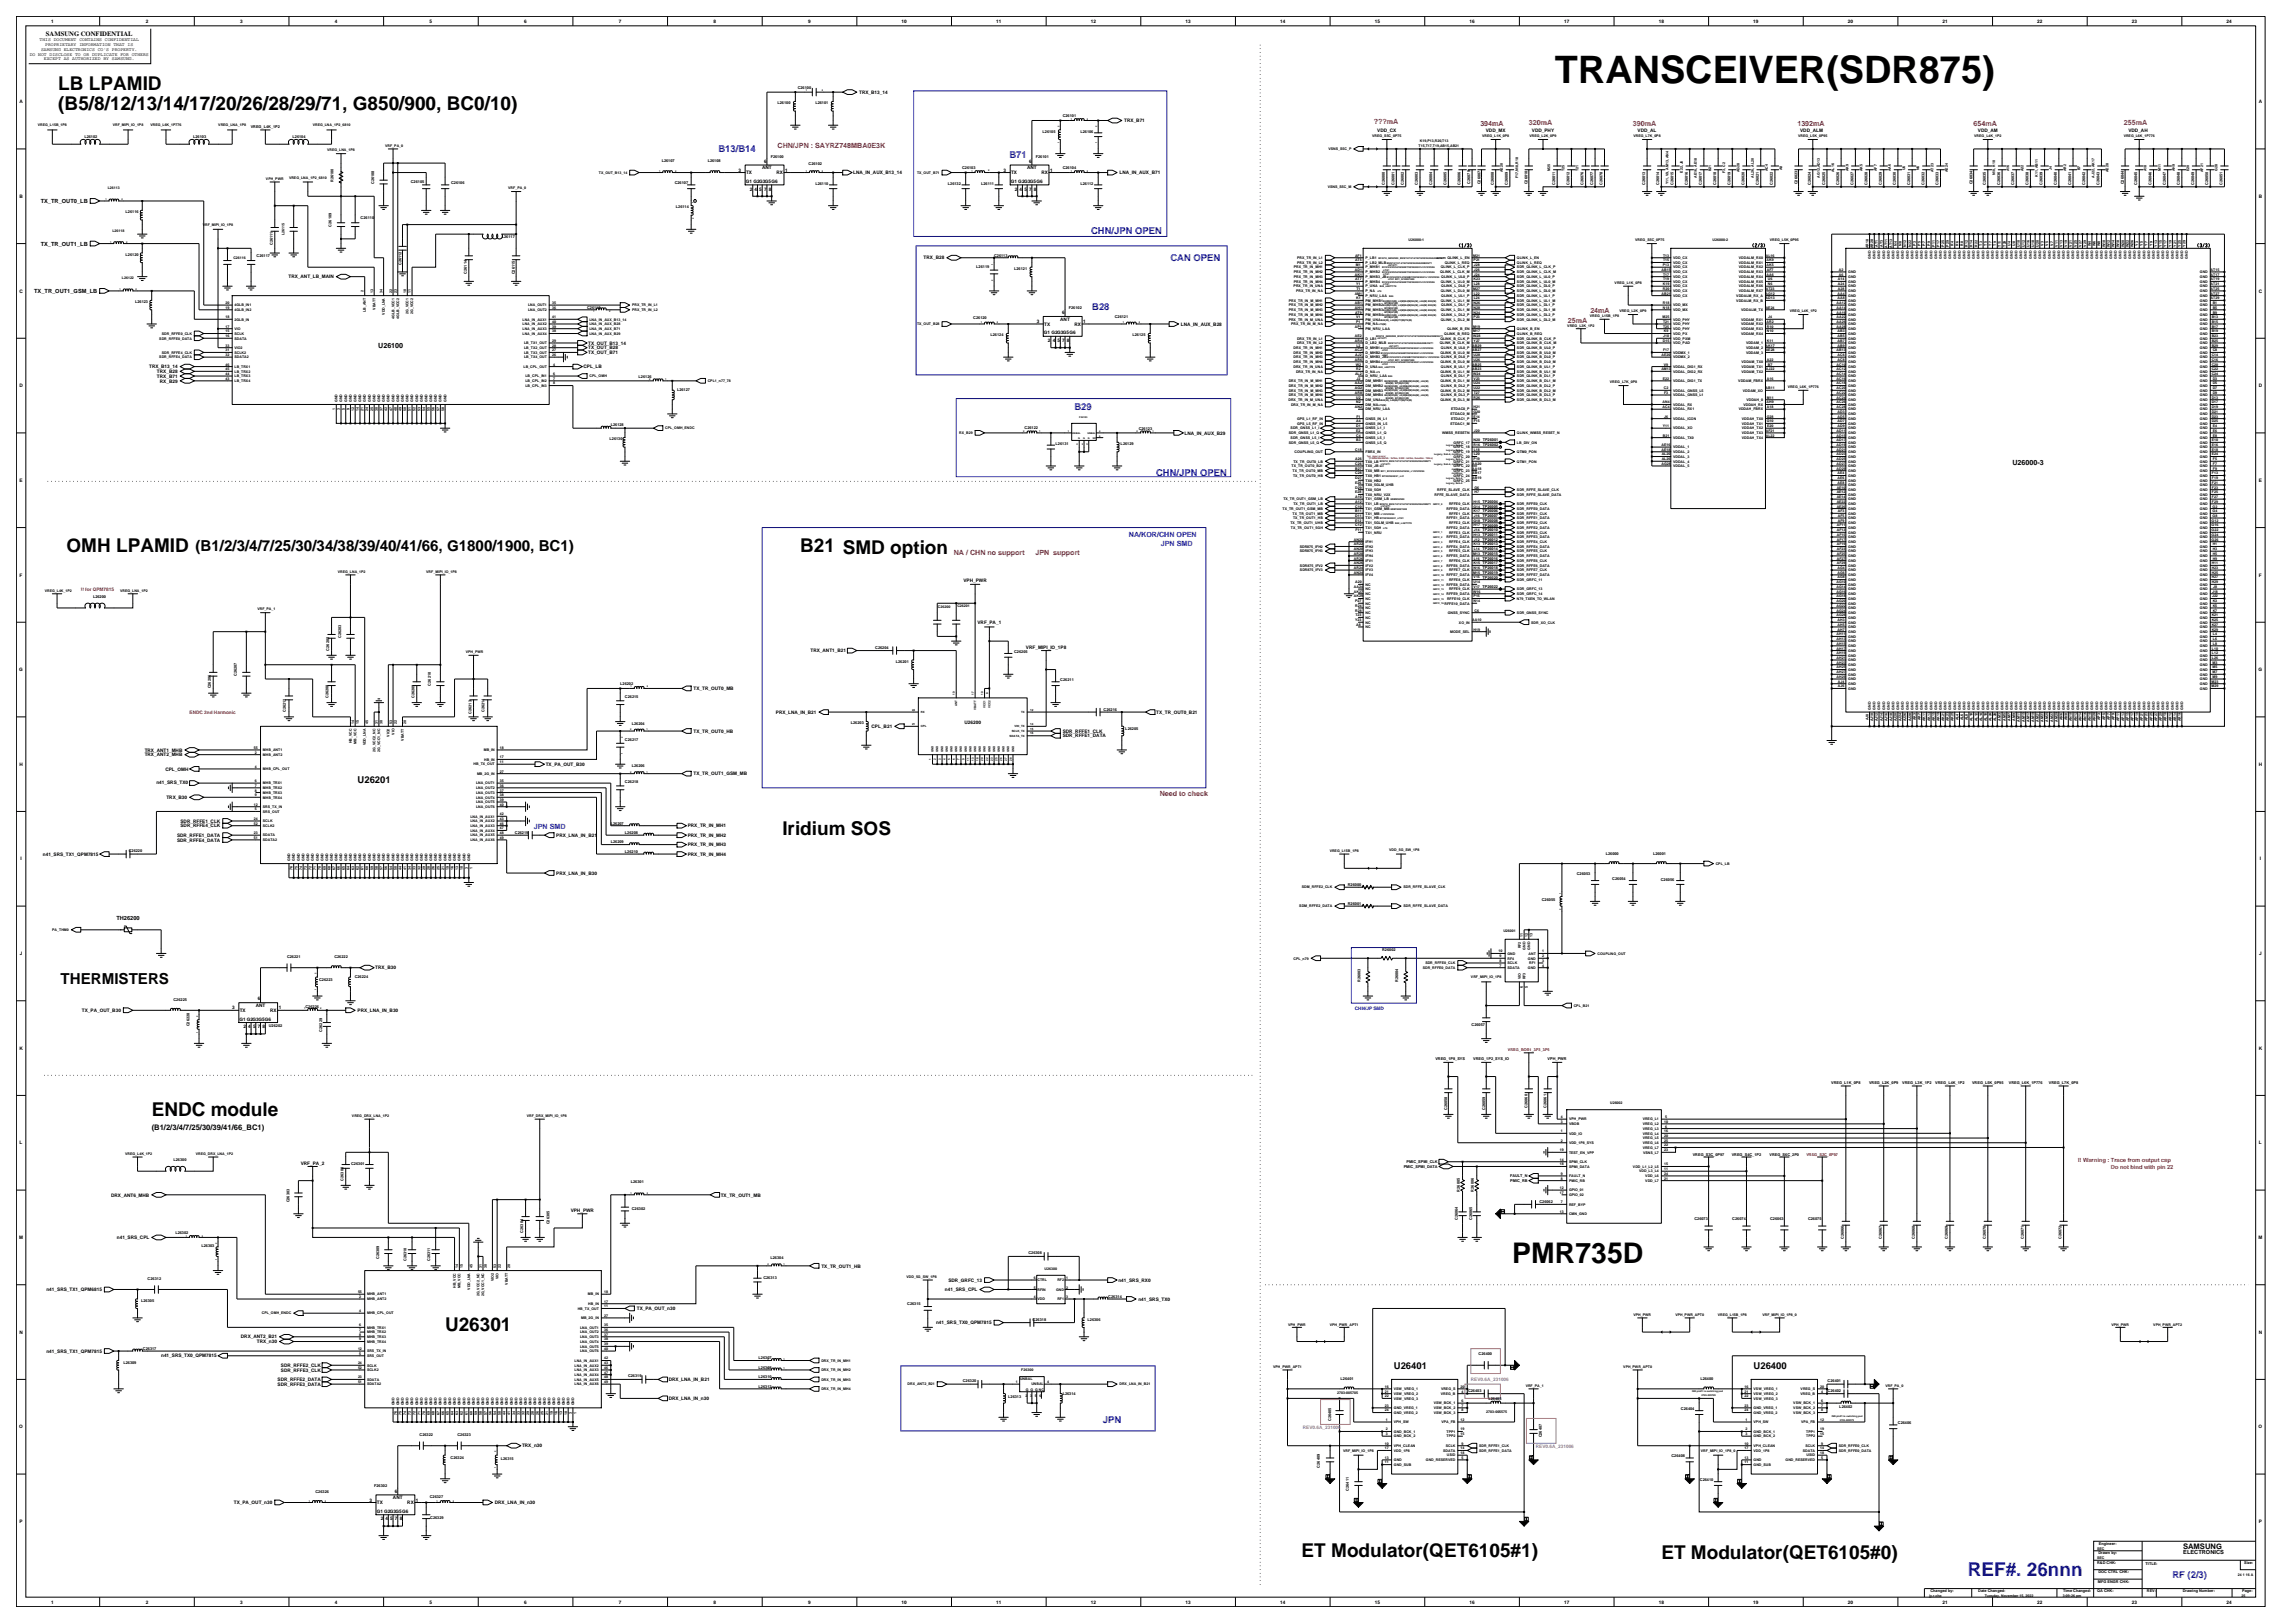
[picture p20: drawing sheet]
<svg xmlns="http://www.w3.org/2000/svg" width="420mm" height="297mm" viewBox="0 0 420 297" stroke-linecap="round" stroke-linejoin="round" font-family="sans-serif">
<defs><g id="words">
<text font-size="6.9" x="284.6" y="15.1">TRANSCEIVER(SDR875)</text>
<text font-size="5.2" x="276.8" y="231.2">PMR735D</text>
<g font-size="3.5">
<text x="10.7" y="16.4">LB LPAMID</text>
<text x="10.7" y="20.1">(B5/8/12/13/14/17/20/26/28/29/71, G850/900, BC0/10)</text>
<text x="12.2" y="101.1">OMH LPAMID</text>
<text x="146.4" y="101.1">B21 SMD option</text>
<text x="143.2" y="152.8">Iridium SOS</text>
<text x="27.8" y="204.1">ENDC module</text>
<text x="81.4" y="243.5">U26301</text>
<text x="238.2" y="284.9">ET Modulator(QET6105#1)</text>
<text x="304" y="285.3">ET Modulator(QET6105#0)</text>
</g>
<text font-size="3.5" fill="#00f" x="360.1" y="288.4">REF#. 26nnn</text>
<g font-size="2.8">
<text x="35.8" y="100.9">(B1/2/3/4/7/25/30/34/38/39/40/41/66, G1800/1900, BC1)</text>
<text x="11.1" y="180.1">THERMISTERS</text>
</g>
<g font-size="1.7" fill="#00f">
<text x="131.5" y="27.9">B13/B14</text>
<text x="184.7" y="29">B71</text>
<text x="199.7" y="42.8">CHN/JPN OPEN</text>
<text x="214.2" y="47.8">CAN OPEN</text>
<text x="199.9" y="56.7">B28</text>
<text x="196.6" y="75.1">B29</text>
<text x="211.6" y="87">CHN/JPN OPEN</text>
<text x="201.8" y="260.4">JPN</text>
<text x="397.6" y="288.8">RF (2/3)</text>
</g>
<g font-size="1.7">
<text x="65.4" y="143.3">U26201</text>
<text x="255.1" y="250.4">U26401</text>
<text x="320.9" y="250.4">U26400</text>
</g>
<g font-size="1.4">
<text x="27.8" y="206.7">(B1/2/3/4/7/25/30/39/41/66_BC1)</text>
<text x="399.5" y="283.4">SAMSUNG</text>
</g>
<g font-size="1.3" fill="#f00">
<text x="251.4" y="22.7">???mA</text>
<text x="270.9" y="23.1">394mA</text>
<text x="279.8" y="22.9">320mA</text>
<text x="298.8" y="23.1">390mA</text>
<text x="328.9" y="23.1">1392mA</text>
<text x="361.2" y="23.1">654mA</text>
<text x="388.7" y="22.9">255mA</text>
<text x="142.3" y="27">CHN/JPN : SAYRZ748MBA0E3K</text>
<text x="286.9" y="59.1">25mA</text>
<text x="291" y="57.3">24mA</text>
<text x="174.6" y="101.5">NA / CHN no support</text>
<text x="189.5" y="101.5">JPN support</text>
<text x="212.2" y="145.7">Need to check</text>
</g>
<g font-size="1.3">
<text x="69.2" y="63.7">U26100</text>
<text x="368.3" y="85.1">U26000-3</text>
</g>
<g font-size="1.3" fill="#00f">
<text x="206.6" y="98.3">NA/KOR/CHN OPEN</text>
<text x="212.4" y="100">JPN SMD</text>
<text x="97.7" y="151.7">JPN SMD</text>
</g>
<text font-size="1.2" x="8.4" y="6.5">SAMSUNG CONFIDENTIAL</text>
<g font-size="1">
<text x="7.5" y="37.2">TX_TR_OUT0_LB</text>
<text x="7.5" y="44.9">TX_TR_OUT1_LB</text>
<text x="6.3" y="53.6">TX_TR_OUT1_GSM_LB</text>
<text x="21.3" y="168.4">TH26200</text>
<text x="399.5" y="284.4">ELECTRONICS</text>
</g>
<g font-size="1" fill="#f00">
<text x="380.2" y="212.6">!! Warning : Trace from output cap</text>
<text x="386.3" y="213.9">Do not bind with pin 22</text>
</g>
<g font-size=".9">
<text x="9.3" y="4.2">1</text>
<text x="26.7" y="4.2">2</text>
<text x="44" y="4.2">3</text>
<text x="61.3" y="4.2">4</text>
<text x="78.6" y="4.2">5</text>
<text x="95.9" y="4.2">6</text>
<text x="113.3" y="4.2">7</text>
<text x="130.6" y="4.2">8</text>
<text x="147.9" y="4.2">9</text>
<text x="165" y="4.2">10</text>
<text x="182.3" y="4.2">11</text>
<text x="199.6" y="4.2">12</text>
<text x="217" y="4.2">13</text>
<text x="234.3" y="4.2">14</text>
<text x="251.6" y="4.2">15</text>
<text x="268.9" y="4.2">16</text>
<text x="286.2" y="4.2">17</text>
<text x="303.6" y="4.2">18</text>
<text x="320.9" y="4.2">19</text>
<text x="338.2" y="4.2">20</text>
<text x="355.5" y="4.2">21</text>
<text x="372.8" y="4.2">22</text>
<text x="390.2" y="4.2">23</text>
<text x="407.5" y="4.2">24</text>
<text x="5.4" y="10.2">DO NOT DISCLOSE TO OR DUPLICATE FOR OTHERS</text>
<text x="7.3" y="7.6">THIS DOCUMENT CONTAINS CONFIDENTIAL</text>
<text x="7.5" y="9.3">SAMSUNG ELECTRONICS CO'S PROPERTY.</text>
<text x="8" y="11">EXCEPT AS AUTHORIZED BY SAMSUNG.</text>
<text x="8.3" y="8.4">PROPRIETARY INFORMATION THAT IS</text>
<text x="157.2" y="17.2">TRX_B13_14</text>
<text x="3.6" y="18.9">A</text>
<text x="205.7" y="22.4">TRX_B71</text>
<text x="413.4" y="18.9">A</text>
<text x="139.8" y="29.8">6</text>
<text x="188.3" y="29.8">6</text>
<text x="252.1" y="24.1">VDD_CX</text>
<text x="271.9" y="24.1">VDD_MX</text>
<text x="280.3" y="24.1">VDD_PHY</text>
<text x="299.7" y="24.1">VDD_AL</text>
<text x="329.4" y="24.1">VDD_ALM</text>
<text x="362" y="24.1">VDD_AM</text>
<text x="389.5" y="24.1">VDD_AH</text>
<text x="135.1" y="31.4">3</text>
<text x="136.5" y="33.5">G1 G2G3G5G6</text>
<text x="136.5" y="31.9">TX</text>
<text x="137.2" y="34.9">2</text>
<text x="138.1" y="34.9">4</text>
<text x="139" y="34.9">5</text>
<text x="139.5" y="31">ANT</text>
<text x="139.8" y="34.9">7</text>
<text x="140.7" y="34.9">8</text>
<text x="142.1" y="31.9">RX</text>
<text x="143.7" y="31.4">1</text>
<text x="156.2" y="31.9">LNA_IN_AUX_B13_14</text>
<text x="183.7" y="31.4">3</text>
<text x="185" y="33.5">G1 G2G3G5G6</text>
<text x="185" y="31.9">TX</text>
<text x="185.7" y="34.9">2</text>
<text x="186.6" y="34.9">4</text>
<text x="187.5" y="34.9">5</text>
<text x="188" y="31">ANT</text>
<text x="188.3" y="34.9">7</text>
<text x="189.2" y="34.9">8</text>
<text x="190.6" y="31.9">RX</text>
<text x="192.2" y="31.4">1</text>
<text x="204.9" y="31.9">LNA_IN_AUX_B71</text>
<text x="3.6" y="36.2">B</text>
<text x="413.4" y="36.2">B</text>
<text x="169" y="47.5">TRX_B28</text>
<text x="3.6" y="53.5">C</text>
<text x="52.8" y="50.9">TRX_ANT_LB_MAIN</text>
<text x="413.4" y="53.5">C</text>
<text x="189.7" y="59.1">3</text>
<text x="191.1" y="59.6">TX</text>
<text x="194" y="58.7">ANT</text>
<text x="194.4" y="57.5">6</text>
<text x="196.7" y="59.6">RX</text>
<text x="198.2" y="59.1">1</text>
<text x="216.1" y="59.6">LNA_IN_AUX_B28</text>
<text x="107.7" y="64.8">TX_OUT_B71</text>
<text x="107.7" y="63.1">TX_OUT_B13_14</text>
<text x="107.7" y="63.9">TX_OUT_B28</text>
<text x="191.1" y="61.2">G1 G2G3G5G6</text>
<text x="191.8" y="62.6">2</text>
<text x="192.7" y="62.6">4</text>
<text x="193.5" y="62.6">5</text>
<text x="194.4" y="62.6">7</text>
<text x="195.3" y="62.6">8</text>
<text x="3.6" y="70.9">D</text>
<text x="27.3" y="67.4">TRX_B13_14</text>
<text x="28.7" y="68.3">TRX_B28</text>
<text x="28.7" y="69.1">TRX_B71</text>
<text x="29.3" y="70">RX_B29</text>
<text x="106.8" y="67.4">CPL_LB</text>
<text x="413.4" y="70.9">D</text>
<text x="216.8" y="79.5">LNA_IN_AUX_B29</text>
<text x="3.6" y="88.2">E</text>
<text x="413.4" y="88.2">E</text>
<text x="3.6" y="105.5">F</text>
<text x="176.3" y="106.6">VPH_PWR</text>
<text x="413.4" y="105.5">F</text>
<text x="148.3" y="119.4">TRX_ANT1_B21</text>
<text x="178.9" y="114.2">VRF_PA_1</text>
<text x="187.8" y="118.7">VRF_MIPI_IO_1P8</text>
<text x="3.5" y="122.8">G</text>
<text x="413.3" y="122.8">G</text>
<text x="126.9" y="126.3">TX_TR_OUT0_MB</text>
<text x="142" y="130.6">PRX_LNA_IN_B21</text>
<text x="211.6" y="130.6">TX_TR_OUT0_B21</text>
<text x="26.5" y="137.5">TRX_ANT1_MHB</text>
<text x="126.9" y="134.1">TX_TR_OUT0_HB</text>
<text x="159.5" y="133.2">CPL_B21</text>
<text x="176.5" y="132.6">U26200</text>
<text x="194.5" y="134.9">SDR_RFFE1_DATA</text>
<text x="194.5" y="134.1">SDR_RFFE1_CLK</text>
<text x="3.6" y="140.2">H</text>
<text x="26.5" y="138.4">TRX_ANT2_MHB</text>
<text x="28.6" y="143.5">n41_SRS_TX0</text>
<text x="30.3" y="141">CPL_OMH</text>
<text x="99.9" y="140.2">TX_PA_OUT_B30</text>
<text x="126.9" y="141.9">TX_TR_OUT1_GSM_MB</text>
<text x="413.4" y="140.2">H</text>
<text x="30.5" y="146.2">TRX_B30</text>
<text x="32.4" y="154">SDR_RFFE4_DATA</text>
<text x="32.4" y="153.1">SDR_RFFE1_DATA</text>
<text x="33" y="151.4">SDR_RFFE4_CLK</text>
<text x="33" y="150.5">SDR_RFFE1_CLK</text>
<text x="101.8" y="153.1">PRX_LNA_IN_B21</text>
<text x="125.9" y="151.4">PRX_TR_IN_MH1</text>
<text x="125.9" y="153.1">PRX_TR_IN_MH2</text>
<text x="125.9" y="154.9">PRX_TR_IN_MH3</text>
<text x="3.7" y="157.5">I</text>
<text x="7.8" y="156.6">n41_SRS_TX1_QPM7815</text>
<text x="101.8" y="160.1">PRX_LNA_IN_B30</text>
<text x="125.9" y="156.6">PRX_TR_IN_MH4</text>
<text x="413.5" y="157.5">I</text>
<text x="3.6" y="174.8">J</text>
<text x="68.7" y="177.4">TRX_B30</text>
<text x="413.4" y="174.8">J</text>
<text x="15" y="185.2">TX_PA_OUT_B30</text>
<text x="42.5" y="184.7">3</text>
<text x="43.9" y="185.2">TX</text>
<text x="46.8" y="184.3">ANT</text>
<text x="47.2" y="183.1">6</text>
<text x="49.4" y="185.2">RX</text>
<text x="51" y="184.7">1</text>
<text x="65.4" y="185.2">PRX_LNA_IN_B30</text>
<text x="43.8" y="186.8">G1 G2G3G5G6</text>
<text x="44.6" y="188.2">2</text>
<text x="45.4" y="188.2">4</text>
<text x="46.3" y="188.2">5</text>
<text x="47.2" y="188.2">7</text>
<text x="48" y="188.2">8</text>
<text x="3.6" y="192.1">K</text>
<text x="413.4" y="192.1">K</text>
<text x="3.6" y="209.4">L</text>
<text x="413.4" y="209.4">L</text>
<text x="55" y="213.1">VRF_PA_2</text>
<text x="20.3" y="218.9">DRX_ANT6_MHB</text>
<text x="104.4" y="221.8">VPH_PWR</text>
<text x="131.9" y="218.9">TX_TR_OUT1_MB</text>
<text x="3.5" y="226.7">M</text>
<text x="21.4" y="226.7">n41_SRS_CPL</text>
<text x="413.3" y="226.7">M</text>
<text x="150.3" y="231.9">TX_TR_OUT1_HB</text>
<text x="8.5" y="236.3">n41_SRS_TX1_QPM6815</text>
<text x="116.5" y="239.7">TX_PA_OUT_n30</text>
<text x="172.9" y="236.3">n41_SRS_CPL</text>
<text x="173.6" y="234.5">SDR_GRFC_13</text>
<text x="204.7" y="234.5">n41_SRS_RX0</text>
<text x="208.3" y="238">n41_SRS_TX0</text>
<text x="3.6" y="244.1">N</text>
<text x="44.1" y="244.9">DRX_ANT2_B21</text>
<text x="47" y="245.8">TRX_n30</text>
<text x="171.3" y="242.3">n41_SRS_TX0_QPM7815</text>
<text x="413.4" y="244.1">N</text>
<text x="8.5" y="247.5">n41_SRS_TX1_QPM7815</text>
<text x="29.5" y="248.4">n41_SRS_TX0_QPM7815</text>
<text x="51.4" y="251">SDR_RFFE3_CLK</text>
<text x="51.4" y="250.1">SDR_RFFE2_CLK</text>
<text x="50.8" y="253.6">SDR_RFFE3_DATA</text>
<text x="50.8" y="252.7">SDR_RFFE2_DATA</text>
<text x="122.4" y="252.7">DRX_LNA_IN_B21</text>
<text x="122.4" y="256.2">DRX_LNA_IN_n30</text>
<text x="3.5" y="261.4">O</text>
<text x="413.3" y="261.4">O</text>
<text x="95.5" y="264.9">TRX_n30</text>
<text x="42.8" y="275.2">TX_PA_OUT_n30</text>
<text x="67.6" y="274.8">3</text>
<text x="69" y="275.2">TX</text>
<text x="71.9" y="274.3">ANT</text>
<text x="72.3" y="273.1">6</text>
<text x="74.5" y="275.2">RX</text>
<text x="76.1" y="274.8">1</text>
<text x="90.6" y="275.2">DRX_LNA_IN_n30</text>
<text x="3.6" y="278.7">P</text>
<text x="68.9" y="276.8">G1 G2G3G5G6</text>
<text x="69.7" y="278.2">2</text>
<text x="70.6" y="278.2">4</text>
<text x="71.4" y="278.2">5</text>
<text x="72.3" y="278.2">7</text>
<text x="73.1" y="278.2">8</text>
<text x="413.4" y="278.7">P</text>
<text x="9.3" y="293.4">1</text>
<text x="26.7" y="293.4">2</text>
<text x="44" y="293.4">3</text>
<text x="61.3" y="293.4">4</text>
<text x="78.6" y="293.4">5</text>
<text x="95.9" y="293.4">6</text>
<text x="113.3" y="293.4">7</text>
<text x="130.6" y="293.4">8</text>
<text x="147.9" y="293.4">9</text>
<text x="165" y="293.4">10</text>
<text x="182.3" y="293.4">11</text>
<text x="199.6" y="293.4">12</text>
<text x="217" y="293.4">13</text>
<text x="234.3" y="293.4">14</text>
<text x="251.6" y="293.4">15</text>
<text x="268.9" y="293.4">16</text>
<text x="286.2" y="293.4">17</text>
<text x="303.6" y="293.4">18</text>
<text x="320.9" y="293.4">19</text>
<text x="338.2" y="293.4">20</text>
<text x="355.5" y="293.4">21</text>
<text x="372.8" y="293.4">22</text>
<text x="390.2" y="293.4">23</text>
<text x="407.5" y="293.4">24</text>
</g>
<g font-size=".9" fill="#f00">
<text x="14.8" y="108.2">!! for QPM7815</text>
<text x="34.7" y="130.6">ENDC 2nd Harmonic</text>
</g>
<text font-size=".9" fill="#00f" x="247.9" y="184.9">CHN/JP SMD</text>
<g font-size=".9" fill="#9f5f9f">
<text x="269.2" y="252.6">REV0.6A_231006</text>
<text x="238.4" y="261.5">REV0.6A_231006</text>
<text x="281.1" y="265">REV0.6A_231006</text>
</g>
<g font-size=".7">
<text x="146" y="16.2">C26100</text>
<text x="6.9" y="23.1">VREG_L15B_1P8</text>
<text x="20.6" y="23.1">VRF_MIPI_IO_1P8</text>
<text x="27.5" y="23.1">VREG_L6K_1P776</text>
<text x="40" y="23.1">VREG_LNA_1P8</text>
<text x="45.9" y="23.4">VREG_L4K_1P2</text>
<text x="57.2" y="23.1">VREG_LNA_1P2_6810</text>
<text x="142.3" y="19.1">L26100</text>
<text x="149.2" y="19.1">L26101</text>
<text x="194.5" y="21.4">C26101</text>
<text x="15.4" y="25.3">L26102</text>
<text x="35.3" y="25.3">L26103</text>
<text x="53.5" y="25.3">L26104</text>
<text x="59.9" y="27.7">VREG_LNA_1P8</text>
<text x="70.5" y="26.8">VRF_PA_0</text>
<text x="121.1" y="29.6">L26107</text>
<text x="129.5" y="29.6">L26108</text>
<text x="141" y="28.9">F26100</text>
<text x="189.5" y="28.9">F26101</text>
<text x="190.8" y="24.3">L26105</text>
<text x="197.7" y="24.3">L26106</text>
<text x="243.1" y="27.5">VSNS_S5C_P</text>
<text x="251.1" y="25.1">VREG_S5C_0P75</text>
<text x="259.6" y="26.8">T15,T17,T19,AB15,AB21</text>
<text x="259.9" y="26">K19,P13,R20,T13</text>
<text x="271.2" y="25.1">VREG_L1K_0P8</text>
<text x="279.9" y="25.1">VREG_L2K_0P9</text>
<text x="298.9" y="25.1">VREG_L7K_0P8</text>
<text x="329.1" y="25.1">VREG_L5K_0P95</text>
<text x="361.3" y="25.1">VREG_L4K_1P2</text>
<text x="388.6" y="25.1">VREG_L6K_1P776</text>
<text x="19.7" y="34.7">L26113</text>
<text x="48.7" y="33">VPH_PWR</text>
<text x="52.9" y="32.7">VREG_LNA_1P2_6810</text>
<text x="61" y="33.3" transform="rotate(-90 61 33.3)">R26100</text>
<text x="68.5" y="33.7" transform="rotate(-90 68.5 33.7)">C26108</text>
<text x="75.2" y="33.5">C26105</text>
<text x="82.5" y="33.7">C26106</text>
<text x="93" y="34.6">VRF_PA_0</text>
<text x="109.6" y="31.8">TX_OUT_B13_14</text>
<text x="123.5" y="33.7">C26107</text>
<text x="148" y="30.2">C26102</text>
<text x="149.2" y="33.8">L26110</text>
<text x="167.8" y="31.8">TX_OUT_B71</text>
<text x="173.5" y="33.8">L26132</text>
<text x="176.1" y="30.9">C26103</text>
<text x="179.5" y="33.8">L26111</text>
<text x="194.5" y="30.9">C26104</text>
<text x="197.7" y="33.8">L26112</text>
<text x="243" y="34.4">VSNS_S5C_M</text>
<text x="253.4" y="33.8" transform="rotate(-90 253.4 33.8)">C26000</text>
<text x="255.2" y="33.8" transform="rotate(-90 255.2 33.8)">C26001</text>
<text x="256.9" y="33.8" transform="rotate(-90 256.9 33.8)">C26002</text>
<text x="259.5" y="33.8" transform="rotate(-90 259.5 33.8)">C26003</text>
<text x="262.1" y="33.8" transform="rotate(-90 262.1 33.8)">C26004</text>
<text x="264.7" y="33.8" transform="rotate(-90 264.7 33.8)">C26005</text>
<text x="267.3" y="33.8" transform="rotate(-90 267.3 33.8)">C26006</text>
<text x="269" y="33.6" transform="rotate(-90 269 33.6)">C26079</text>
<text x="270.9" y="33.7" transform="rotate(-90 270.9 33.7)">C26007</text>
<text x="273.4" y="33.8" transform="rotate(-90 273.4 33.8)">C26008</text>
<text x="275" y="31.5" transform="rotate(-90 275 31.5)">AE20</text>
<text x="276" y="33.8" transform="rotate(-90 276 33.8)">C26009</text>
<text x="277.9" y="32.6" transform="rotate(-90 277.9 32.6)">F17,N18,R18</text>
<text x="279.6" y="33.7" transform="rotate(-90 279.6 33.7)">C26010</text>
<text x="283.7" y="31.3" transform="rotate(-90 283.7 31.3)">M25</text>
<text x="284.6" y="33.8" transform="rotate(-90 284.6 33.8)">C26011</text>
<text x="286.3" y="31.3" transform="rotate(-90 286.3 31.3)">T25</text>
<text x="287.2" y="33.8" transform="rotate(-90 287.2 33.8)">C26012</text>
<text x="288.9" y="31.3" transform="rotate(-90 288.9 31.3)">T21</text>
<text x="289.8" y="33.8" transform="rotate(-90 289.8 33.8)">C26076</text>
<text x="291.5" y="33.8" transform="rotate(-90 291.5 33.8)">C26077</text>
<text x="293.3" y="33.8" transform="rotate(-90 293.3 33.8)">C26078</text>
<text x="301.1" y="33.8" transform="rotate(-90 301.1 33.8)">C26013</text>
<text x="303.7" y="33.8" transform="rotate(-90 303.7 33.8)">C26014</text>
<text x="305.4" y="33.8" transform="rotate(-90 305.4 33.8)">Y11, V9, AM13, AN4</text>
<text x="306.3" y="33.8" transform="rotate(-90 306.3 33.8)">C26015</text>
<text x="307.9" y="31.6" transform="rotate(-90 307.9 31.6)">E22, J6</text>
<text x="308.9" y="33.8" transform="rotate(-90 308.9 33.8)">C26016</text>
<text x="310.5" y="32.5" transform="rotate(-90 310.5 32.5)">AE16, AE18</text>
<text x="311.5" y="33.8" transform="rotate(-90 311.5 33.8)">C26017</text>
<text x="313.1" y="31.3" transform="rotate(-90 313.1 31.3)">B21</text>
<text x="314.1" y="33.8" transform="rotate(-90 314.1 33.8)">C26018</text>
<text x="315.7" y="31.7" transform="rotate(-90 315.7 31.7)">F3, C2</text>
<text x="316.7" y="33.8" transform="rotate(-90 316.7 33.8)">C26019</text>
<text x="318.3" y="31.6" transform="rotate(-90 318.3 31.6)">AG28</text>
<text x="319.3" y="33.8" transform="rotate(-90 319.3 33.8)">C26020</text>
<text x="320.9" y="32.5" transform="rotate(-90 320.9 32.5)">AL26, AL20</text>
<text x="321.9" y="33.8" transform="rotate(-90 321.9 33.8)">C26021</text>
<text x="323.5" y="31.4" transform="rotate(-90 323.5 31.4)">AC4</text>
<text x="324.5" y="33.8" transform="rotate(-90 324.5 33.8)">C26022</text>
<text x="326.1" y="31.1" transform="rotate(-90 326.1 31.1)">A8</text>
<text x="328.9" y="33.7" transform="rotate(-90 328.9 33.7)">C26023</text>
<text x="331.4" y="33.8" transform="rotate(-90 331.4 33.8)">C26024</text>
<text x="333.1" y="32.5" transform="rotate(-90 333.1 32.5)">AG12,AD13</text>
<text x="334" y="33.8" transform="rotate(-90 334 33.8)">C26025</text>
<text x="335.7" y="31.5" transform="rotate(-90 335.7 31.5)">AL16</text>
<text x="336.6" y="33.8" transform="rotate(-90 336.6 33.8)">C26026</text>
<text x="338.3" y="31.4" transform="rotate(-90 338.3 31.4)">AK9</text>
<text x="339.2" y="33.8" transform="rotate(-90 339.2 33.8)">C26027</text>
<text x="340.9" y="31.4" transform="rotate(-90 340.9 31.4)">AK5</text>
<text x="341.8" y="33.8" transform="rotate(-90 341.8 33.8)">C26028</text>
<text x="343.5" y="31.3" transform="rotate(-90 343.5 31.3)">AF7</text>
<text x="344.4" y="33.8" transform="rotate(-90 344.4 33.8)">C26029</text>
<text x="346" y="31.4" transform="rotate(-90 346 31.4)">AA6</text>
<text x="347" y="33.8" transform="rotate(-90 347 33.8)">C26030</text>
<text x="348.7" y="31.1" transform="rotate(-90 348.7 31.1)">U6</text>
<text x="349.6" y="33.8" transform="rotate(-90 349.6 33.8)">C26031</text>
<text x="351.2" y="31.1" transform="rotate(-90 351.2 31.1)">N6</text>
<text x="352.2" y="33.8" transform="rotate(-90 352.2 33.8)">C26032</text>
<text x="353.8" y="31.5" transform="rotate(-90 353.8 31.5)">AT23</text>
<text x="354.8" y="33.8" transform="rotate(-90 354.8 33.8)">C26033</text>
<text x="356.5" y="31.5" transform="rotate(-90 356.5 31.5)">AE24</text>
<text x="361" y="33.7" transform="rotate(-90 361 33.7)">C26034</text>
<text x="363.4" y="33.8" transform="rotate(-90 363.4 33.8)">C26035</text>
<text x="365.1" y="32.1" transform="rotate(-90 365.1 32.1)">N10, R10</text>
<text x="366" y="33.8" transform="rotate(-90 366 33.8)">C26036</text>
<text x="367.7" y="31.3" transform="rotate(-90 367.7 31.3)">A16</text>
<text x="368.6" y="33.8" transform="rotate(-90 368.6 33.8)">C26037</text>
<text x="370.3" y="31.3" transform="rotate(-90 370.3 31.3)">A22</text>
<text x="371.2" y="33.8" transform="rotate(-90 371.2 33.8)">C26038</text>
<text x="372.9" y="32.3" transform="rotate(-90 372.9 32.3)">K11, AB11</text>
<text x="373.8" y="33.8" transform="rotate(-90 373.8 33.8)">C26039</text>
<text x="375.5" y="31.1" transform="rotate(-90 375.5 31.1)">J4</text>
<text x="376.4" y="33.8" transform="rotate(-90 376.4 33.8)">C26040</text>
<text x="378.1" y="31.4" transform="rotate(-90 378.1 31.4)">AR2</text>
<text x="379" y="33.8" transform="rotate(-90 379 33.8)">C26041</text>
<text x="380.7" y="31.1" transform="rotate(-90 380.7 31.1)">B7</text>
<text x="381.6" y="33.8" transform="rotate(-90 381.6 33.8)">C26042</text>
<text x="383.3" y="32.5" transform="rotate(-90 383.3 32.5)">AJ22, AK17</text>
<text x="384.2" y="33.8" transform="rotate(-90 384.2 33.8)">C26043</text>
<text x="385.9" y="31.5" transform="rotate(-90 385.9 31.5)">AE28</text>
<text x="388.7" y="33.7" transform="rotate(-90 388.7 33.7)">C26044</text>
<text x="391.1" y="33.8" transform="rotate(-90 391.1 33.8)">C26045</text>
<text x="392.8" y="31.3" transform="rotate(-90 392.8 31.3)">A18</text>
<text x="393.7" y="33.8" transform="rotate(-90 393.7 33.8)">C26046</text>
<text x="395.4" y="31.3" transform="rotate(-90 395.4 31.3)">M11</text>
<text x="396.3" y="33.8" transform="rotate(-90 396.3 33.8)">C26047</text>
<text x="398" y="31.4" transform="rotate(-90 398 31.4)">AH9</text>
<text x="398.9" y="33.8" transform="rotate(-90 398.9 33.8)">C26048</text>
<text x="400.6" y="31.3" transform="rotate(-90 400.6 31.3)">E20</text>
<text x="401.5" y="33.8" transform="rotate(-90 401.5 33.8)">C26049</text>
<text x="403.2" y="31.5" transform="rotate(-90 403.2 31.5)">AF21</text>
<text x="404.1" y="33.8" transform="rotate(-90 404.1 33.8)">C26050</text>
<text x="405.8" y="31.3" transform="rotate(-90 405.8 31.3)">G28</text>
<text x="406.7" y="33.8" transform="rotate(-90 406.7 33.8)">C26051</text>
<text x="23" y="39">L26116</text>
<text x="37.1" y="41.3">VRF_MIPI_IO_1P8</text>
<text x="60.7" y="41.5" transform="rotate(-90 60.7 41.5)">C26109</text>
<text x="66" y="40.1">C26110</text>
<text x="123.7" y="38.1">L26114</text>
<text x="20.6" y="42.4">L26118</text>
<text x="23" y="46.8">L26120</text>
<text x="42.7" y="47.4">C26116</text>
<text x="47" y="47">C26117</text>
<text x="49.9" y="44.9" transform="rotate(-90 49.9 44.9)">C26111</text>
<text x="52" y="43.1" transform="rotate(-90 52 43.1)">L26115</text>
<text x="91.8" y="43.5">L26117</text>
<text x="181.9" y="47">C26113</text>
<text x="237.4" y="47.4">PRX_TR_IN_L1</text>
<text x="248" y="47.8">AT5</text>
<text x="248" y="47">AF1</text>
<text x="249.9" y="47.4">P_LB1</text>
<text x="257.8" y="44.2">U26000-1</text>
<text x="264.9" y="47.4">QLINK_L_EN</text>
<text x="267" y="45.2">(1/3)</text>
<text x="269.6" y="47">M21</text>
<text x="269.7" y="47.8">P21</text>
<text x="277.6" y="47.4">QLINK_L_EN</text>
<text x="299.3" y="44.2">VREG_S5C_0P75</text>
<text x="304.3" y="47">T13</text>
<text x="304.3" y="47.8">T15</text>
<text x="306.2" y="47.4">VDD_CX</text>
<text x="313.4" y="44.2">U26000-2</text>
<text x="318.2" y="47.4">VDDALM_RX0</text>
<text x="320.7" y="45.2">(2/3)</text>
<text x="323.2" y="47">AL16</text>
<text x="323.3" y="47.8">AK9</text>
<text x="323.9" y="44.2">VREG_L5K_0P95</text>
<text x="341.9" y="45.4" transform="rotate(-90 341.9 45.4)">AR18</text>
<text x="342.4" y="47.3" transform="rotate(-90 342.4 47.3)">GND</text>
<text x="342.8" y="45.4" transform="rotate(-90 342.8 45.4)">AR28</text>
<text x="343.2" y="47.3" transform="rotate(-90 343.2 47.3)">GND</text>
<text x="343.7" y="45.2" transform="rotate(-90 343.7 45.2)">AT1</text>
<text x="344.1" y="47.3" transform="rotate(-90 344.1 47.3)">GND</text>
<text x="344.5" y="45.2" transform="rotate(-90 344.5 45.2)">AT3</text>
<text x="345" y="47.3" transform="rotate(-90 345 47.3)">GND</text>
<text x="345.4" y="45.4" transform="rotate(-90 345.4 45.4)">AT11</text>
<text x="345.8" y="47.3" transform="rotate(-90 345.8 47.3)">GND</text>
<text x="346.3" y="45.4" transform="rotate(-90 346.3 45.4)">AT13</text>
<text x="346.7" y="47.3" transform="rotate(-90 346.7 47.3)">GND</text>
<text x="347.1" y="45" transform="rotate(-90 347.1 45)">N4</text>
<text x="347.6" y="47.3" transform="rotate(-90 347.6 47.3)">GND</text>
<text x="348" y="45" transform="rotate(-90 348 45)">N8</text>
<text x="348.4" y="47.3" transform="rotate(-90 348.4 47.3)">GND</text>
<text x="348.9" y="45.2" transform="rotate(-90 348.9 45.2)">N12</text>
<text x="349.3" y="47.3" transform="rotate(-90 349.3 47.3)">GND</text>
<text x="349.7" y="45.2" transform="rotate(-90 349.7 45.2)">N22</text>
<text x="350.2" y="47.3" transform="rotate(-90 350.2 47.3)">GND</text>
<text x="350.6" y="45" transform="rotate(-90 350.6 45)">P3</text>
<text x="351" y="47.3" transform="rotate(-90 351 47.3)">GND</text>
<text x="351.5" y="45" transform="rotate(-90 351.5 45)">P5</text>
<text x="351.9" y="47.3" transform="rotate(-90 351.9 47.3)">GND</text>
<text x="352.3" y="45" transform="rotate(-90 352.3 45)">P7</text>
<text x="352.8" y="47.3" transform="rotate(-90 352.8 47.3)">GND</text>
<text x="353.2" y="45" transform="rotate(-90 353.2 45)">P9</text>
<text x="353.6" y="47.3" transform="rotate(-90 353.6 47.3)">GND</text>
<text x="354.1" y="45.2" transform="rotate(-90 354.1 45.2)">P11</text>
<text x="354.5" y="47.3" transform="rotate(-90 354.5 47.3)">GND</text>
<text x="354.9" y="45.2" transform="rotate(-90 354.9 45.2)">P17</text>
<text x="355.4" y="47.3" transform="rotate(-90 355.4 47.3)">GND</text>
<text x="355.8" y="45.2" transform="rotate(-90 355.8 45.2)">P25</text>
<text x="356.2" y="47.3" transform="rotate(-90 356.2 47.3)">GND</text>
<text x="356.7" y="45.2" transform="rotate(-90 356.7 45.2)">P29</text>
<text x="357.1" y="47.3" transform="rotate(-90 357.1 47.3)">GND</text>
<text x="357.5" y="45" transform="rotate(-90 357.5 45)">R4</text>
<text x="358" y="47.3" transform="rotate(-90 358 47.3)">GND</text>
<text x="358.4" y="45" transform="rotate(-90 358.4 45)">R6</text>
<text x="358.8" y="47.3" transform="rotate(-90 358.8 47.3)">GND</text>
<text x="359.3" y="45" transform="rotate(-90 359.3 45)">R8</text>
<text x="359.7" y="47.3" transform="rotate(-90 359.7 47.3)">GND</text>
<text x="360.1" y="45.2" transform="rotate(-90 360.1 45.2)">R12</text>
<text x="360.6" y="47.3" transform="rotate(-90 360.6 47.3)">GND</text>
<text x="361" y="45.2" transform="rotate(-90 361 45.2)">R14</text>
<text x="361.4" y="47.3" transform="rotate(-90 361.4 47.3)">GND</text>
<text x="361.9" y="45.2" transform="rotate(-90 361.9 45.2)">R22</text>
<text x="362.3" y="47.3" transform="rotate(-90 362.3 47.3)">GND</text>
<text x="362.7" y="45" transform="rotate(-90 362.7 45)">T3</text>
<text x="363.2" y="47.3" transform="rotate(-90 363.2 47.3)">GND</text>
<text x="363.6" y="45" transform="rotate(-90 363.6 45)">T5</text>
<text x="364" y="47.3" transform="rotate(-90 364 47.3)">GND</text>
<text x="364.5" y="45" transform="rotate(-90 364.5 45)">T7</text>
<text x="364.9" y="47.3" transform="rotate(-90 364.9 47.3)">GND</text>
<text x="365.3" y="45" transform="rotate(-90 365.3 45)">T9</text>
<text x="365.7" y="47.3" transform="rotate(-90 365.7 47.3)">GND</text>
<text x="366.2" y="45.1" transform="rotate(-90 366.2 45.1)">T11</text>
<text x="366.6" y="47.3" transform="rotate(-90 366.6 47.3)">GND</text>
<text x="367.1" y="45.1" transform="rotate(-90 367.1 45.1)">T29</text>
<text x="367.5" y="47.3" transform="rotate(-90 367.5 47.3)">GND</text>
<text x="367.9" y="45" transform="rotate(-90 367.9 45)">U4</text>
<text x="368.4" y="47.3" transform="rotate(-90 368.4 47.3)">GND</text>
<text x="368.8" y="45" transform="rotate(-90 368.8 45)">U8</text>
<text x="369.2" y="47.3" transform="rotate(-90 369.2 47.3)">GND</text>
<text x="369.6" y="45.2" transform="rotate(-90 369.6 45.2)">U10</text>
<text x="370.1" y="47.3" transform="rotate(-90 370.1 47.3)">GND</text>
<text x="370.5" y="45.2" transform="rotate(-90 370.5 45.2)">U12</text>
<text x="371" y="47.3" transform="rotate(-90 371 47.3)">GND</text>
<text x="371.4" y="45.2" transform="rotate(-90 371.4 45.2)">U16</text>
<text x="371.8" y="47.3" transform="rotate(-90 371.8 47.3)">GND</text>
<text x="372.3" y="45.2" transform="rotate(-90 372.3 45.2)">U18</text>
<text x="372.7" y="47.3" transform="rotate(-90 372.7 47.3)">GND</text>
<text x="373.1" y="45.2" transform="rotate(-90 373.1 45.2)">U20</text>
<text x="373.5" y="47.3" transform="rotate(-90 373.5 47.3)">GND</text>
<text x="374" y="45" transform="rotate(-90 374 45)">V3</text>
<text x="374.4" y="47.3" transform="rotate(-90 374.4 47.3)">GND</text>
<text x="374.8" y="45" transform="rotate(-90 374.8 45)">V5</text>
<text x="375.3" y="47.3" transform="rotate(-90 375.3 47.3)">GND</text>
<text x="375.7" y="45" transform="rotate(-90 375.7 45)">V7</text>
<text x="376.2" y="47.3" transform="rotate(-90 376.2 47.3)">GND</text>
<text x="376.6" y="45.2" transform="rotate(-90 376.6 45.2)">V11</text>
<text x="377" y="47.3" transform="rotate(-90 377 47.3)">GND</text>
<text x="377.4" y="45.2" transform="rotate(-90 377.4 45.2)">V13</text>
<text x="377.9" y="47.3" transform="rotate(-90 377.9 47.3)">GND</text>
<text x="378.3" y="45.2" transform="rotate(-90 378.3 45.2)">V19</text>
<text x="378.7" y="47.3" transform="rotate(-90 378.7 47.3)">GND</text>
<text x="379.2" y="45.2" transform="rotate(-90 379.2 45.2)">V21</text>
<text x="379.6" y="47.3" transform="rotate(-90 379.6 47.3)">GND</text>
<text x="380.1" y="45.2" transform="rotate(-90 380.1 45.2)">V25</text>
<text x="380.5" y="47.3" transform="rotate(-90 380.5 47.3)">GND</text>
<text x="380.9" y="45.2" transform="rotate(-90 380.9 45.2)">V27</text>
<text x="381.3" y="47.3" transform="rotate(-90 381.3 47.3)">GND</text>
<text x="381.8" y="45.2" transform="rotate(-90 381.8 45.2)">V29</text>
<text x="382.2" y="47.3" transform="rotate(-90 382.2 47.3)">GND</text>
<text x="382.6" y="45.1" transform="rotate(-90 382.6 45.1)">W4</text>
<text x="383.1" y="47.3" transform="rotate(-90 383.1 47.3)">GND</text>
<text x="383.5" y="45.1" transform="rotate(-90 383.5 45.1)">W6</text>
<text x="384" y="47.3" transform="rotate(-90 384 47.3)">GND</text>
<text x="384.4" y="45.1" transform="rotate(-90 384.4 45.1)">W8</text>
<text x="384.8" y="47.3" transform="rotate(-90 384.8 47.3)">GND</text>
<text x="385.2" y="45.2" transform="rotate(-90 385.2 45.2)">W10</text>
<text x="385.7" y="47.3" transform="rotate(-90 385.7 47.3)">GND</text>
<text x="386.1" y="45.2" transform="rotate(-90 386.1 45.2)">W12</text>
<text x="386.5" y="47.3" transform="rotate(-90 386.5 47.3)">GND</text>
<text x="387" y="45.2" transform="rotate(-90 387 45.2)">W14</text>
<text x="387.4" y="47.3" transform="rotate(-90 387.4 47.3)">GND</text>
<text x="387.8" y="45.2" transform="rotate(-90 387.8 45.2)">W18</text>
<text x="388.3" y="47.3" transform="rotate(-90 388.3 47.3)">GND</text>
<text x="388.7" y="45.2" transform="rotate(-90 388.7 45.2)">W20</text>
<text x="389.1" y="47.3" transform="rotate(-90 389.1 47.3)">GND</text>
<text x="389.6" y="45.2" transform="rotate(-90 389.6 45.2)">W22</text>
<text x="390" y="47.3" transform="rotate(-90 390 47.3)">GND</text>
<text x="390.4" y="45.2" transform="rotate(-90 390.4 45.2)">W26</text>
<text x="390.9" y="47.3" transform="rotate(-90 390.9 47.3)">GND</text>
<text x="391.3" y="45" transform="rotate(-90 391.3 45)">Y3</text>
<text x="391.7" y="47.3" transform="rotate(-90 391.7 47.3)">GND</text>
<text x="392.2" y="45" transform="rotate(-90 392.2 45)">Y5</text>
<text x="392.6" y="47.3" transform="rotate(-90 392.6 47.3)">GND</text>
<text x="393" y="45" transform="rotate(-90 393 45)">Y7</text>
<text x="393.5" y="47.3" transform="rotate(-90 393.5 47.3)">GND</text>
<text x="393.9" y="45" transform="rotate(-90 393.9 45)">Y9</text>
<text x="394.3" y="47.3" transform="rotate(-90 394.3 47.3)">GND</text>
<text x="394.8" y="45.2" transform="rotate(-90 394.8 45.2)">Y13</text>
<text x="395.2" y="47.3" transform="rotate(-90 395.2 47.3)">GND</text>
<text x="395.6" y="45.2" transform="rotate(-90 395.6 45.2)">Y15</text>
<text x="396.1" y="47.3" transform="rotate(-90 396.1 47.3)">GND</text>
<text x="396.5" y="45.2" transform="rotate(-90 396.5 45.2)">Y17</text>
<text x="396.9" y="47.3" transform="rotate(-90 396.9 47.3)">GND</text>
<text x="397.4" y="45.2" transform="rotate(-90 397.4 45.2)">Y19</text>
<text x="397.8" y="47.3" transform="rotate(-90 397.8 47.3)">GND</text>
<text x="398.2" y="45.2" transform="rotate(-90 398.2 45.2)">Y21</text>
<text x="398.7" y="47.3" transform="rotate(-90 398.7 47.3)">GND</text>
<text x="399.1" y="45.2" transform="rotate(-90 399.1 45.2)">Y25</text>
<text x="399.5" y="47.3" transform="rotate(-90 399.5 47.3)">GND</text>
<text x="400" y="45.2" transform="rotate(-90 400 45.2)">Y29</text>
<text x="400.4" y="47.3" transform="rotate(-90 400.4 47.3)">GND</text>
<text x="402.1" y="45.2">(3/3)</text>
<text x="22.3" y="51.1">L26122</text>
<text x="66.5" y="53.4" transform="rotate(-90 66.5 53.4)">2</text>
<text x="68.3" y="53.6" transform="rotate(-90 68.3 53.6)">13</text>
<text x="70" y="53.6" transform="rotate(-90 70 53.6)">34</text>
<text x="71.7" y="53.6" transform="rotate(-90 71.7 53.6)">22</text>
<text x="72.6" y="53.6" transform="rotate(-90 72.6 53.6)">23</text>
<text x="73.4" y="48.5" transform="rotate(-90 73.4 48.5)">C26112</text>
<text x="74.3" y="53.6" transform="rotate(-90 74.3 53.6)">10</text>
<text x="75.2" y="53.6" transform="rotate(-90 75.2 53.6)">11</text>
<text x="85.4" y="50.1" transform="rotate(-90 85.4 50.1)">C26114</text>
<text x="94.2" y="50.2" transform="rotate(-90 94.2 50.2)">C26115</text>
<text x="178.7" y="49.1">L26119</text>
<text x="185.6" y="49.4">L26121</text>
<text x="236.7" y="52.6">PRX_TR_IN_UNA</text>
<text x="236.8" y="50.9">PRX_TR_IN_MH3</text>
<text x="236.8" y="51.7">PRX_TR_IN_MH4</text>
<text x="236.8" y="50">PRX_TR_IN_MH2</text>
<text x="236.8" y="49.1">PRX_TR_IN_MH1</text>
<text x="237.2" y="53.5">PRX_TR_IN_NA</text>
<text x="237.4" y="48.3">PRX_TR_IN_L2</text>
<text x="247.9" y="53.9">AM1</text>
<text x="247.9" y="50.4">AK1</text>
<text x="247.9" y="49.6">AD1</text>
<text x="248" y="51.3">AT7</text>
<text x="248.1" y="48.7">M1</text>
<text x="248.2" y="52.2">Y1</text>
<text x="248.2" y="53">T1</text>
<text x="249.9" y="51.7">P_MHB4</text>
<text x="249.9" y="48.3">P_LB2_MLB</text>
<text x="249.9" y="50.9">P_MHB3_JB</text>
<text x="249.9" y="50">P_MHB2</text>
<text x="249.9" y="52.6">P_UNA</text>
<text x="249.9" y="49.1">P_MHB1</text>
<text x="249.9" y="53.5">P_NA</text>
<text x="263.6" y="50">QLINK_L_CLK_M</text>
<text x="263.7" y="49.1">QLINK_L_CLK_P</text>
<text x="263.7" y="51.7">QLINK_L_UL0_M</text>
<text x="263.7" y="53.5">QLINK_L_DL0_M</text>
<text x="263.8" y="52.6">QLINK_L_DL0_P</text>
<text x="263.8" y="50.9">QLINK_L_UL0_P</text>
<text x="264.4" y="48.3">QLINK_L_REQ</text>
<text x="269.6" y="53">M27</text>
<text x="269.7" y="51.3">K23</text>
<text x="269.7" y="53.9">L22</text>
<text x="269.7" y="52.2">L28</text>
<text x="269.7" y="49.6">J26</text>
<text x="269.7" y="48.7">J28</text>
<text x="269.7" y="50.4">J24</text>
<text x="277.6" y="52.6">SDR_QLINK_L_DL0_P</text>
<text x="277.6" y="53.5">SDR_QLINK_L_DL0_M</text>
<text x="277.6" y="48.3">QLINK_L_REQ</text>
<text x="277.6" y="50.9">SDR_QLINK_L_UL0_P</text>
<text x="277.6" y="50">SDR_QLINK_L_CLK_M</text>
<text x="277.6" y="49.1">SDR_QLINK_L_CLK_P</text>
<text x="277.6" y="51.7">SDR_QLINK_L_UL0_M</text>
<text x="295.5" y="52">VREG_L1K_0P8</text>
<text x="304.1" y="49.6">AB15</text>
<text x="304.1" y="53.9">AB21</text>
<text x="304.3" y="53">R20</text>
<text x="304.3" y="52.2">K19</text>
<text x="304.3" y="48.7">P13</text>
<text x="304.3" y="50.4">T17</text>
<text x="304.3" y="51.3">T19</text>
<text x="306.2" y="50">VDD_CX</text>
<text x="306.2" y="49.1">VDD_CX</text>
<text x="306.2" y="53.5">VDD_CX</text>
<text x="306.2" y="48.3">VDD_CX</text>
<text x="306.2" y="50.9">VDD_CX</text>
<text x="306.2" y="51.7">VDD_CX</text>
<text x="306.2" y="52.6">VDD_CX</text>
<text x="318.2" y="50">VDDALM_RX3</text>
<text x="318.2" y="50.9">VDDALM_RX4</text>
<text x="318.2" y="49.1">VDDALM_RX2</text>
<text x="318.2" y="48.3">VDDALM_RX1</text>
<text x="318.2" y="52.6">VDDALM_RX6</text>
<text x="318.2" y="53.5">VDDALM_RX7</text>
<text x="318.2" y="51.7">VDDALM_RX5</text>
<text x="323.1" y="53.9">AG12</text>
<text x="323.2" y="53">AT23</text>
<text x="323.3" y="50.4">AA6</text>
<text x="323.3" y="48.7">AK5</text>
<text x="323.3" y="49.6">AF7</text>
<text x="323.5" y="52.2">N6</text>
<text x="323.5" y="51.3">U6</text>
<text x="336.3" y="53.9">AA4</text>
<text x="336.3" y="53">A28</text>
<text x="336.3" y="51.3">A14</text>
<text x="336.3" y="52.2">A24</text>
<text x="336.5" y="50.4">A6</text>
<text x="336.5" y="49.6">A2</text>
<text x="338.2" y="53.5">GND</text>
<text x="338.2" y="50.9">GND</text>
<text x="338.2" y="51.7">GND</text>
<text x="338.2" y="50">GND</text>
<text x="338.2" y="52.6">GND</text>
<text x="402.6" y="50">GND</text>
<text x="402.6" y="50.9">GND</text>
<text x="402.6" y="51.7">GND</text>
<text x="402.6" y="52.6">GND</text>
<text x="402.6" y="53.5">GND</text>
<text x="404.6" y="49.6">AT15</text>
<text x="404.6" y="50.4">AT17</text>
<text x="404.6" y="51.3">AT19</text>
<text x="404.6" y="52.2">AT21</text>
<text x="404.6" y="53">AT25</text>
<text x="404.6" y="53.9">AT27</text>
<text x="24.7" y="55.5">L26123</text>
<text x="41.3" y="60">17</text>
<text x="41.3" y="58.2">18</text>
<text x="41.3" y="56.5">19</text>
<text x="41.3" y="55.6">20</text>
<text x="42.9" y="58.7">2GLB_IN</text>
<text x="42.9" y="56.9">4GLB_IN2</text>
<text x="42.9" y="56.1">4GLB_IN1</text>
<text x="67" y="57.1" transform="rotate(-90 67 57.1)">LB_ANT</text>
<text x="68.7" y="56.7" transform="rotate(-90 68.7 56.7)">VBATT</text>
<text x="70.4" y="57.6" transform="rotate(-90 70.4 57.6)">VDD_LNA</text>
<text x="72.2" y="58.4" transform="rotate(-90 72.2 58.4)">4GLB_VCC1</text>
<text x="73" y="58.4" transform="rotate(-90 73 58.4)">4GLB_VCC2</text>
<text x="74.8" y="57.5" transform="rotate(-90 74.8 57.5)">2G_VCC1</text>
<text x="75.6" y="57.5" transform="rotate(-90 75.6 57.5)">2G_VCC2</text>
<text x="95.6" y="59.5">LNA_IN_AUX2</text>
<text x="95.6" y="58.7">LNA_IN_AUX1</text>
<text x="96.6" y="56.1">LNA_OUT1</text>
<text x="96.6" y="56.9">LNA_OUT2</text>
<text x="101" y="56.5">36</text>
<text x="101" y="60">39</text>
<text x="101" y="59.1">40</text>
<text x="101" y="58.2">41</text>
<text x="101" y="55.6">35</text>
<text x="107.4" y="56.5">C26119</text>
<text x="107.9" y="58.7">LNA_IN_AUX_B13_14</text>
<text x="107.9" y="59.5">LNA_IN_AUX_B28</text>
<text x="115.7" y="56.1">PRX_TR_IN_L1</text>
<text x="115.7" y="56.9">PRX_TR_IN_L2</text>
<text x="167.8" y="59.5">TX_OUT_B28</text>
<text x="178.1" y="58.3">C26120</text>
<text x="195.6" y="56.6">F26102</text>
<text x="204" y="58.2">C26121</text>
<text x="235.8" y="58.7">PRX_TR_IN_M_UNA</text>
<text x="235.9" y="55.2">PRX_TR_IN_M_MH1</text>
<text x="235.9" y="56.9">PRX_TR_IN_M_MH3</text>
<text x="235.9" y="57.8">PRX_TR_IN_M_MH4</text>
<text x="235.9" y="56.1">PRX_TR_IN_M_MH2</text>
<text x="236.3" y="59.5">PRX_TR_IN_M_NA</text>
<text x="247.9" y="56.5">AH1</text>
<text x="247.9" y="55.6">AB1</text>
<text x="248" y="60">AP1</text>
<text x="248" y="57.4">AT9</text>
<text x="248.2" y="54.8">K1</text>
<text x="248.2" y="59.1">P1</text>
<text x="248.2" y="58.2">V1</text>
<text x="249.9" y="57.8">PM_MHB4</text>
<text x="249.9" y="54.3">P_NRU_LAA</text>
<text x="249.9" y="56.9">PM_MHB3</text>
<text x="249.9" y="56.1">PM_MHB2</text>
<text x="249.9" y="55.2">PM_MHB1</text>
<text x="249.9" y="58.7">PM_UNA</text>
<text x="249.9" y="59.5">PM_NA</text>
<text x="263.7" y="58.7">QLINK_L_DL2_M</text>
<text x="263.7" y="56.9">QLINK_L_DL1_M</text>
<text x="263.7" y="55.2">QLINK_L_UL1_M</text>
<text x="263.8" y="57.8">QLINK_L_DL2_P</text>
<text x="263.8" y="56.1">QLINK_L_DL1_P</text>
<text x="263.8" y="54.3">QLINK_L_UL1_P</text>
<text x="269.6" y="60">M19</text>
<text x="269.7" y="57.4">N24</text>
<text x="269.7" y="55.6">N26</text>
<text x="269.7" y="56.5">N28</text>
<text x="269.7" y="58.2">P23</text>
<text x="269.7" y="54.8">L24</text>
<text x="277.6" y="57.8">SDR_QLINK_L_DL2_P</text>
<text x="277.6" y="56.1">SDR_QLINK_L_DL1_P</text>
<text x="277.6" y="56.9">SDR_QLINK_L_DL1_M</text>
<text x="277.6" y="58.7">SDR_QLINK_L_DL2_M</text>
<text x="277.6" y="54.3">SDR_QLINK_L_UL1_P</text>
<text x="277.6" y="55.2">SDR_QLINK_L_UL1_M</text>
<text x="286.8" y="59.7">VREG_L3K_1P2</text>
<text x="291" y="58">VREG_L15B_1P8</text>
<text x="296.4" y="57.1">VREG_L2K_0P9</text>
<text x="304.3" y="58.2">M25</text>
<text x="304.3" y="55.6">R18</text>
<text x="304.3" y="56.5">N18</text>
<text x="304.3" y="60">T25</text>
<text x="304.3" y="59.1">T21</text>
<text x="306.2" y="54.3">VDD_CX</text>
<text x="306.2" y="56.9">VDD_MX</text>
<text x="306.2" y="56.1">VDD_MX</text>
<text x="306.2" y="59.5">VDD_PHY</text>
<text x="306.2" y="58.7">VDD_PHY</text>
<text x="317.8" y="54.3">VDDALM_RX_A</text>
<text x="317.8" y="55.2">VDDALM_RX_B</text>
<text x="318.6" y="58.7">VDDAM_RX1</text>
<text x="318.6" y="59.5">VDDAM_RX2</text>
<text x="318.7" y="56.9">VDDALM_TX</text>
<text x="323.1" y="54.8">AD13</text>
<text x="323.1" y="56.5">AE24</text>
<text x="323.3" y="59.1">AR2</text>
<text x="323.4" y="60">R10</text>
<text x="323.6" y="58.2">J4</text>
<text x="327.5" y="57.1">VREG_L4K_1P2</text>
<text x="336.1" y="55.6">AA12</text>
<text x="336.1" y="56.5">AA14</text>
<text x="336.1" y="57.4">AA16</text>
<text x="336.1" y="58.2">AA22</text>
<text x="336.1" y="59.1">AA26</text>
<text x="336.1" y="60">AA28</text>
<text x="336.3" y="54.8">AA8</text>
<text x="338.2" y="54.3">GND</text>
<text x="338.2" y="55.2">GND</text>
<text x="338.2" y="56.1">GND</text>
<text x="338.2" y="56.9">GND</text>
<text x="338.2" y="57.8">GND</text>
<text x="338.2" y="58.7">GND</text>
<text x="338.2" y="59.5">GND</text>
<text x="402.6" y="56.1">GND</text>
<text x="402.6" y="58.7">GND</text>
<text x="402.6" y="59.5">GND</text>
<text x="402.6" y="56.9">GND</text>
<text x="402.6" y="57.8">GND</text>
<text x="402.6" y="54.3">GND</text>
<text x="402.6" y="55.2">GND</text>
<text x="404.6" y="54.8">AT29</text>
<text x="404.8" y="58.2">B13</text>
<text x="404.8" y="59.1">B15</text>
<text x="404.8" y="60">B17</text>
<text x="404.9" y="55.6">B1</text>
<text x="404.9" y="56.5">B5</text>
<text x="404.9" y="57.4">B9</text>
<text x="29.2" y="62.1">SDR_RFFE0_DATA</text>
<text x="29.2" y="65.6">SDR_RFFE4_DATA</text>
<text x="29.6" y="61.3">SDR_RFFE0_CLK</text>
<text x="29.6" y="64.7">SDR_RFFE4_CLK</text>
<text x="41.3" y="64.3">31</text>
<text x="41.3" y="65.2">32</text>
<text x="41.3" y="63.4">33</text>
<text x="41.3" y="60.8">15</text>
<text x="41.3" y="61.7">16</text>
<text x="42.9" y="64.7">SCLK2</text>
<text x="42.9" y="65.6">SDATA2</text>
<text x="42.9" y="63.9">VIO2</text>
<text x="42.9" y="61.3">SCLK</text>
<text x="42.9" y="62.1">SDATA</text>
<text x="42.9" y="60.4">VIO</text>
<text x="95.6" y="61.3">LNA_IN_AUX4</text>
<text x="95.6" y="60.4">LNA_IN_AUX3</text>
<text x="95.9" y="63.9">LB_TX2_OUT</text>
<text x="95.9" y="63">LB_TX1_OUT</text>
<text x="95.9" y="65.6">LB_TX4_OUT</text>
<text x="95.9" y="64.7">LB_TX3_OUT</text>
<text x="101" y="62.6">29</text>
<text x="101" y="60.8">38</text>
<text x="101" y="65.2">26</text>
<text x="101" y="64.3">27</text>
<text x="101" y="63.4">28</text>
<text x="107.9" y="60.4">LNA_IN_AUX_B71</text>
<text x="107.9" y="61.3">LNA_IN_AUX_B29</text>
<text x="181.3" y="61.5">L26124</text>
<text x="207.2" y="61.5">L26125</text>
<text x="236.7" y="64.7">DRX_TR_IN_MH2</text>
<text x="236.7" y="63.9">DRX_TR_IN_MH1</text>
<text x="236.7" y="65.6">DRX_TR_IN_MH3</text>
<text x="237.4" y="63">DRX_TR_IN_L2</text>
<text x="237.4" y="62.1">DRX_TR_IN_L1</text>
<text x="247.9" y="62.6">AR4</text>
<text x="247.9" y="64.3">AC2</text>
<text x="248" y="61.7">AE2</text>
<text x="248" y="65.2">AJ2</text>
<text x="248.2" y="63.4">L2</text>
<text x="249.9" y="63">D_LB2_MLB</text>
<text x="249.9" y="60.4">PM_NRU_LAA</text>
<text x="249.9" y="62.1">D_LB1</text>
<text x="249.9" y="65.6">D_MHB3_JB</text>
<text x="249.9" y="64.7">D_MHB2</text>
<text x="249.9" y="63.9">D_MHB1</text>
<text x="263.5" y="63">QLINK_B_CLK_M</text>
<text x="263.6" y="64.7">QLINK_B_UL0_M</text>
<text x="263.6" y="62.1">QLINK_B_CLK_P</text>
<text x="263.7" y="63.9">QLINK_B_UL0_P</text>
<text x="263.7" y="65.6">QLINK_B_DL0_P</text>
<text x="264.3" y="61.3">QLINK_B_REQ</text>
<text x="264.8" y="60.4">QLINK_B_EN</text>
<text x="269.4" y="64.3">AB27</text>
<text x="269.4" y="63.4">AB29</text>
<text x="269.6" y="61.7">W28</text>
<text x="269.6" y="60.8">M17</text>
<text x="269.7" y="65.2">U28</text>
<text x="269.7" y="62.6">Y27</text>
<text x="277.6" y="62.1">SDR_QLINK_B_CLK_P</text>
<text x="277.6" y="63">SDR_QLINK_B_CLK_M</text>
<text x="277.6" y="65.6">SDR_QLINK_B_DL0_P</text>
<text x="277.6" y="61.3">QLINK_B_REQ</text>
<text x="277.6" y="60.4">QLINK_B_EN</text>
<text x="277.6" y="64.7">SDR_QLINK_B_UL0_M</text>
<text x="277.6" y="63.9">SDR_QLINK_B_UL0_P</text>
<text x="304.1" y="65.2">AE20</text>
<text x="304.3" y="62.6">D15</text>
<text x="304.3" y="64.3">F17</text>
<text x="304.4" y="61.7">J10</text>
<text x="304.5" y="60.8">K9</text>
<text x="306.2" y="65.6">VDDMX_2</text>
<text x="306.2" y="64.7">VDDMX_1</text>
<text x="306.2" y="62.1">VDD_PXM</text>
<text x="306.2" y="63">VDD_PAD</text>
<text x="306.2" y="60.4">VDD_PHY</text>
<text x="306.2" y="61.3">VDD_PX</text>
<text x="318.6" y="60.4">VDDAM_RX3</text>
<text x="318.6" y="61.3">VDDAM_RX4</text>
<text x="319.5" y="63.9">VDDAM_2</text>
<text x="319.5" y="64.7">VDDAM_3</text>
<text x="319.5" y="63">VDDAM_1</text>
<text x="323.1" y="63.4">AK17</text>
<text x="323.1" y="64.3">AE28</text>
<text x="323.4" y="60.8">N10</text>
<text x="323.4" y="62.6">K11</text>
<text x="336.1" y="64.3">AB13</text>
<text x="336.3" y="65.2">AC6</text>
<text x="336.3" y="60.8">AB3</text>
<text x="336.3" y="61.7">AB5</text>
<text x="336.3" y="62.6">AB7</text>
<text x="336.3" y="63.4">AB9</text>
<text x="338.2" y="65.6">GND</text>
<text x="338.2" y="64.7">GND</text>
<text x="338.2" y="61.3">GND</text>
<text x="338.2" y="62.1">GND</text>
<text x="338.2" y="63">GND</text>
<text x="338.2" y="63.9">GND</text>
<text x="338.2" y="60.4">GND</text>
<text x="402.6" y="65.6">GND</text>
<text x="402.6" y="64.7">GND</text>
<text x="402.6" y="60.4">GND</text>
<text x="402.6" y="61.3">GND</text>
<text x="402.6" y="62.1">GND</text>
<text x="402.6" y="63">GND</text>
<text x="402.6" y="63.9">GND</text>
<text x="404.8" y="65.2">C14</text>
<text x="404.8" y="60.8">B19</text>
<text x="404.8" y="61.7">B23</text>
<text x="404.8" y="62.6">B25</text>
<text x="404.8" y="63.4">B29</text>
<text x="404.9" y="64.3">C8</text>
<text x="41.3" y="69.5">43</text>
<text x="41.3" y="68.6">44</text>
<text x="41.3" y="67.8">45</text>
<text x="41.3" y="66.9">46</text>
<text x="42.9" y="69.9">LB_TRX4</text>
<text x="42.9" y="69">LB_TRX3</text>
<text x="42.9" y="68.2">LB_TRX2</text>
<text x="42.9" y="67.3">LB_TRX1</text>
<text x="95.8" y="67.3">LB_CPL_OUT</text>
<text x="96.2" y="69">LB_CPL_IN1</text>
<text x="96.2" y="69.9">LB_CPL_IN2</text>
<text x="96.2" y="70.8">LB_CPL_IN3</text>
<text x="101.2" y="68.6">6</text>
<text x="101.2" y="69.5">7</text>
<text x="101.2" y="70.3">8</text>
<text x="101.2" y="66.9">4</text>
<text x="107.9" y="69">CPL_OMH</text>
<text x="116.9" y="69.2">L26126</text>
<text x="123.9" y="71.5">L26127</text>
<text x="129.5" y="69.9">CPL1_n77_78</text>
<text x="235.8" y="69.9">DRX_TR_IN_M_MH1</text>
<text x="235.8" y="70.8">DRX_TR_IN_M_MH2</text>
<text x="235.8" y="71.7">DRX_TR_IN_M_MH3</text>
<text x="236.7" y="67.3">DRX_TR_IN_UNA</text>
<text x="236.7" y="66.5">DRX_TR_IN_MH4</text>
<text x="237.2" y="68.2">DRX_TR_IN_NA</text>
<text x="247.9" y="71.2">AG2</text>
<text x="247.9" y="66">AR6</text>
<text x="247.9" y="70.3">AA2</text>
<text x="248" y="68.6">AL2</text>
<text x="248.1" y="66.9">W2</text>
<text x="248.2" y="67.8">R2</text>
<text x="248.2" y="69.5">J2</text>
<text x="249.9" y="66.5">D_MHB4</text>
<text x="249.9" y="69">D_NRU_LAA</text>
<text x="249.9" y="71.7">DM_MHB3</text>
<text x="249.9" y="70.8">DM_MHB2</text>
<text x="249.9" y="68.2">D_NA</text>
<text x="249.9" y="69.9">DM_MHB1</text>
<text x="249.9" y="67.3">D_UNA</text>
<text x="263.6" y="68.2">QLINK_B_UL1_M</text>
<text x="263.6" y="71.7">QLINK_B_DL2_M</text>
<text x="263.6" y="66.5">QLINK_B_DL0_M</text>
<text x="263.6" y="69.9">QLINK_B_DL1_M</text>
<text x="263.7" y="67.3">QLINK_B_UL1_P</text>
<text x="263.7" y="70.8">QLINK_B_DL2_P</text>
<text x="263.7" y="69">QLINK_B_DL1_P</text>
<text x="269.4" y="67.8">AB23</text>
<text x="269.4" y="66.9">AB25</text>
<text x="269.6" y="68.6">W24</text>
<text x="269.7" y="71.2">U22</text>
<text x="269.7" y="70.3">U24</text>
<text x="269.7" y="66">U26</text>
<text x="269.7" y="69.5">V23</text>
<text x="277.6" y="69">SDR_QLINK_B_DL1_P</text>
<text x="277.6" y="71.7">SDR_QLINK_B_DL2_M</text>
<text x="277.6" y="70.8">SDR_QLINK_B_DL2_P</text>
<text x="277.6" y="66.5">SDR_QLINK_B_DL0_M</text>
<text x="277.6" y="69.9">SDR_QLINK_B_DL1_M</text>
<text x="277.6" y="68.2">SDR_QLINK_B_UL1_M</text>
<text x="277.6" y="67.3">SDR_QLINK_B_UL1_P</text>
<text x="294.6" y="70.1">VREG_L7K_0P8</text>
<text x="304" y="67.8">AM13</text>
<text x="304.3" y="69.5">E22</text>
<text x="304.5" y="71.2">C2</text>
<text x="304.5" y="66.9">V9</text>
<text x="306.2" y="68.2">VDDAL_DIG2_RX</text>
<text x="306.2" y="71.7">VDDAL_GNSS_L5</text>
<text x="306.2" y="67.3">VDDAL_DIG1_RX</text>
<text x="306.2" y="69.9">VDDAL_DIG1_TX</text>
<text x="318.1" y="69.9">VDDAM_FBRX</text>
<text x="318.7" y="68.2">VDDAM_TX2</text>
<text x="318.7" y="66.5">VDDAM_TX0</text>
<text x="318.7" y="67.3">VDDAM_TX1</text>
<text x="319" y="71.7">VDDAM_XO</text>
<text x="323.1" y="71.2">AB11</text>
<text x="323.2" y="67.8">AJ22</text>
<text x="323.4" y="69.5">A16</text>
<text x="323.4" y="66">A22</text>
<text x="323.5" y="66.9">B7</text>
<text x="327.2" y="71">VREG_L6K_1P776</text>
<text x="336.1" y="67.8">AC12</text>
<text x="336.1" y="68.6">AC14</text>
<text x="336.1" y="69.5">AC16</text>
<text x="336.1" y="70.3">AC18</text>
<text x="336.1" y="71.2">AC20</text>
<text x="336.1" y="66.9">AC10</text>
<text x="336.3" y="66">AC8</text>
<text x="338.2" y="66.5">GND</text>
<text x="338.2" y="68.2">GND</text>
<text x="338.2" y="69">GND</text>
<text x="338.2" y="69.9">GND</text>
<text x="338.2" y="70.8">GND</text>
<text x="338.2" y="71.7">GND</text>
<text x="338.2" y="67.3">GND</text>
<text x="402.6" y="69.9">GND</text>
<text x="402.6" y="70.8">GND</text>
<text x="402.6" y="71.7">GND</text>
<text x="402.6" y="66.5">GND</text>
<text x="402.6" y="67.3">GND</text>
<text x="402.6" y="68.2">GND</text>
<text x="402.6" y="69">GND</text>
<text x="404.8" y="66">C16</text>
<text x="404.8" y="66.9">C20</text>
<text x="404.8" y="67.8">C22</text>
<text x="404.8" y="68.6">C24</text>
<text x="404.9" y="69.5">D3</text>
<text x="404.9" y="70.3">D5</text>
<text x="404.9" y="71.2">D7</text>
<text x="61.3" y="75.1" transform="rotate(-90 61.3 75.1)">1</text>
<text x="61.8" y="73.6" transform="rotate(-90 61.8 73.6)">GND</text>
<text x="62.2" y="75.1" transform="rotate(-90 62.2 75.1)">3</text>
<text x="62.6" y="73.6" transform="rotate(-90 62.6 73.6)">GND</text>
<text x="63.1" y="75.1" transform="rotate(-90 63.1 75.1)">5</text>
<text x="63.5" y="73.6" transform="rotate(-90 63.5 73.6)">GND</text>
<text x="63.9" y="75.1" transform="rotate(-90 63.9 75.1)">9</text>
<text x="64.4" y="73.6" transform="rotate(-90 64.4 73.6)">GND</text>
<text x="64.8" y="75.2" transform="rotate(-90 64.8 75.2)">12</text>
<text x="65.2" y="73.6" transform="rotate(-90 65.2 73.6)">GND</text>
<text x="65.7" y="75.2" transform="rotate(-90 65.7 75.2)">14</text>
<text x="66.1" y="73.6" transform="rotate(-90 66.1 73.6)">GND</text>
<text x="66.5" y="75.2" transform="rotate(-90 66.5 75.2)">21</text>
<text x="67" y="73.6" transform="rotate(-90 67 73.6)">GND</text>
<text x="67.4" y="75.2" transform="rotate(-90 67.4 75.2)">24</text>
<text x="67.8" y="73.6" transform="rotate(-90 67.8 73.6)">GND</text>
<text x="68.3" y="75.2" transform="rotate(-90 68.3 75.2)">25</text>
<text x="68.7" y="73.6" transform="rotate(-90 68.7 73.6)">GND</text>
<text x="69.1" y="75.2" transform="rotate(-90 69.1 75.2)">30</text>
<text x="69.6" y="73.6" transform="rotate(-90 69.6 73.6)">GND</text>
<text x="70" y="75.2" transform="rotate(-90 70 75.2)">37</text>
<text x="70.4" y="73.6" transform="rotate(-90 70.4 73.6)">GND</text>
<text x="70.9" y="75.2" transform="rotate(-90 70.9 75.2)">42</text>
<text x="71.3" y="73.6" transform="rotate(-90 71.3 73.6)">GND</text>
<text x="71.7" y="75.2" transform="rotate(-90 71.7 75.2)">47</text>
<text x="72.2" y="73.6" transform="rotate(-90 72.2 73.6)">GND</text>
<text x="72.6" y="75.2" transform="rotate(-90 72.6 75.2)">48</text>
<text x="73" y="73.6" transform="rotate(-90 73 73.6)">GND</text>
<text x="73.5" y="75.2" transform="rotate(-90 73.5 75.2)">49</text>
<text x="73.9" y="73.6" transform="rotate(-90 73.9 73.6)">GND</text>
<text x="74.3" y="75.2" transform="rotate(-90 74.3 75.2)">50</text>
<text x="74.8" y="73.6" transform="rotate(-90 74.8 73.6)">GND</text>
<text x="75.2" y="75.2" transform="rotate(-90 75.2 75.2)">51</text>
<text x="75.6" y="73.6" transform="rotate(-90 75.6 73.6)">GND</text>
<text x="76.1" y="75.2" transform="rotate(-90 76.1 75.2)">52</text>
<text x="76.5" y="73.6" transform="rotate(-90 76.5 73.6)">GND</text>
<text x="76.9" y="75.2" transform="rotate(-90 76.9 75.2)">53</text>
<text x="77.4" y="73.6" transform="rotate(-90 77.4 73.6)">GND</text>
<text x="77.8" y="75.2" transform="rotate(-90 77.8 75.2)">54</text>
<text x="78.2" y="73.6" transform="rotate(-90 78.2 73.6)">GND</text>
<text x="78.7" y="75.2" transform="rotate(-90 78.7 75.2)">55</text>
<text x="79.1" y="73.6" transform="rotate(-90 79.1 73.6)">GND</text>
<text x="79.5" y="75.2" transform="rotate(-90 79.5 75.2)">56</text>
<text x="80" y="73.6" transform="rotate(-90 80 73.6)">GND</text>
<text x="80.4" y="75.2" transform="rotate(-90 80.4 75.2)">57</text>
<text x="80.8" y="73.6" transform="rotate(-90 80.8 73.6)">GND</text>
<text x="81.3" y="75.2" transform="rotate(-90 81.3 75.2)">58</text>
<text x="81.7" y="73.6" transform="rotate(-90 81.7 73.6)">GND</text>
<text x="111.8" y="77.9">L26128</text>
<text x="235.8" y="73.4">DRX_TR_IN_M_UNA</text>
<text x="235.8" y="72.5">DRX_TR_IN_M_MH4</text>
<text x="236.3" y="74.2">DRX_TR_IN_M_NA</text>
<text x="237.4" y="76.8">GPS_L1_RF_IN</text>
<text x="237.4" y="77.7">GPS_L5_RF_IN</text>
<text x="247.9" y="72.1">AR8</text>
<text x="247.9" y="74.7">AN2</text>
<text x="248.2" y="77.3">A4</text>
<text x="248.2" y="72.9">U2</text>
<text x="248.2" y="73.8">N2</text>
<text x="248.2" y="76.4">F1</text>
<text x="249.9" y="72.5">DM_MHB4</text>
<text x="249.9" y="75.1">DM_NRU_LAA</text>
<text x="249.9" y="76.8">GNSS_IN_L1</text>
<text x="249.9" y="77.7">GNSS_IN_L5</text>
<text x="249.9" y="73.4">DM_UNA</text>
<text x="249.9" y="74.2">DM_NA</text>
<text x="263.6" y="73.4">QLINK_B_DL3_M</text>
<text x="263.7" y="72.5">QLINK_B_DL3_P</text>
<text x="265.4" y="77.7">ETDAC1_M</text>
<text x="265.4" y="76">ETDAC0_M</text>
<text x="265.5" y="76.8">ETDAC1_P</text>
<text x="265.5" y="75.1">ETDAC0_P</text>
<text x="269.6" y="75.6">G20</text>
<text x="269.7" y="72.9">R26</text>
<text x="269.7" y="74.7">H21</text>
<text x="269.7" y="76.4">E14</text>
<text x="269.7" y="77.3">F15</text>
<text x="269.7" y="72.1">T27</text>
<text x="277.6" y="73.4">SDR_QLINK_B_DL3_M</text>
<text x="277.6" y="72.5">SDR_QLINK_B_DL3_P</text>
<text x="304.3" y="73.8">AN4</text>
<text x="304.3" y="74.7">AC4</text>
<text x="304.5" y="72.1">F3</text>
<text x="304.5" y="76.4">J6</text>
<text x="306.2" y="74.2">VDDAL_RX</text>
<text x="306.2" y="75.1">VDDAL_RX1</text>
<text x="306.2" y="72.5">VDDAL_GNSS_L1</text>
<text x="306.2" y="76.8">VDDAL_ICON</text>
<text x="318.2" y="75.1">VDDAH_FBRX</text>
<text x="318.8" y="77.7">VDDAH_TX1</text>
<text x="318.8" y="76.8">VDDAH_TX0</text>
<text x="319.1" y="74.2">VDDAH_RX</text>
<text x="319.6" y="73.4">VDDAH_0</text>
<text x="323.3" y="73.8">AH9</text>
<text x="323.3" y="72.9">M11</text>
<text x="323.3" y="77.3">G10</text>
<text x="323.3" y="76.4">G28</text>
<text x="323.4" y="74.7">A18</text>
<text x="336.1" y="74.7">AC28</text>
<text x="336.1" y="72.1">AC22</text>
<text x="336.1" y="72.9">AC24</text>
<text x="336.1" y="73.8">AC26</text>
<text x="336.3" y="75.6">AD3</text>
<text x="336.3" y="76.4">AD5</text>
<text x="336.3" y="77.3">AD7</text>
<text x="338.2" y="76">GND</text>
<text x="338.2" y="76.8">GND</text>
<text x="338.2" y="77.7">GND</text>
<text x="338.2" y="75.1">GND</text>
<text x="338.2" y="72.5">GND</text>
<text x="338.2" y="73.4">GND</text>
<text x="338.2" y="74.2">GND</text>
<text x="402.6" y="75.1">GND</text>
<text x="402.6" y="76">GND</text>
<text x="402.6" y="76.8">GND</text>
<text x="402.6" y="77.7">GND</text>
<text x="402.6" y="72.5">GND</text>
<text x="402.6" y="73.4">GND</text>
<text x="402.6" y="74.2">GND</text>
<text x="404.8" y="74.7">D19</text>
<text x="404.8" y="75.6">D21</text>
<text x="404.8" y="76.4">D23</text>
<text x="404.8" y="77.3">D25</text>
<text x="404.8" y="72.9">D13</text>
<text x="404.8" y="73.8">D17</text>
<text x="404.9" y="72.1">D9</text>
<text x="111.5" y="80.5">L26130</text>
<text x="121.7" y="78.6">CPL_OMH_ENDC</text>
<text x="175.6" y="79.5">RX_B29</text>
<text x="187.5" y="78.5">C26122</text>
<text x="193.2" y="81.5">L26131</text>
<text x="205.1" y="81.4">L26129</text>
<text x="208.4" y="78.6">C26123</text>
<text x="235.9" y="81.2">SDR_GNSS_L5_Q</text>
<text x="235.9" y="79.5">SDR_GNSS_L1_Q</text>
<text x="236.2" y="80.3">SDR_GNSS_L5_I</text>
<text x="236.2" y="78.6">SDR_GNSS_L1_I</text>
<text x="236.9" y="82.9">COUPLING_OUT</text>
<text x="248" y="82.5">C18</text>
<text x="248.2" y="79.9">C4</text>
<text x="248.2" y="78.1">D1</text>
<text x="248.2" y="80.7">B3</text>
<text x="248.2" y="79">E2</text>
<text x="249.9" y="80.3">GNSS_L5_I</text>
<text x="249.9" y="78.6">GNSS_L1_I</text>
<text x="249.9" y="81.2">GNSS_L5_Q</text>
<text x="249.9" y="82.9">FBRX_IN</text>
<text x="249.9" y="79.5">GNSS_L1_Q</text>
<text x="263.9" y="79.5">WMSS_RESETN</text>
<text x="266" y="82">GRFC_18</text>
<text x="266" y="81.2">GRFC_17</text>
<text x="266" y="83.8">GRFC_20</text>
<text x="266" y="82.9">GRFC_19</text>
<text x="269.7" y="81.6">R16 TP26002</text>
<text x="269.7" y="80.7">N20 TP26001</text>
<text x="269.7" y="82.5">L18</text>
<text x="269.7" y="83.3">L20</text>
<text x="269.7" y="79">J20</text>
<text x="277.6" y="79.5">QLINK_WMSS_RESET_N</text>
<text x="277.6" y="81.2">LB_DIV_ON</text>
<text x="277.6" y="82.9">QTM0_PON</text>
<text x="304.1" y="81.6">AE16</text>
<text x="304.1" y="82.5">AE18</text>
<text x="304.1" y="83.3">AL20</text>
<text x="304.3" y="79.9">B21</text>
<text x="304.3" y="78.1">Y11</text>
<text x="306.2" y="83.8">VDDAL_3</text>
<text x="306.2" y="82">VDDAL_1</text>
<text x="306.2" y="82.9">VDDAL_2</text>
<text x="306.2" y="80.3">VDDAL_TX0</text>
<text x="306.2" y="78.6">VDDAL_XO</text>
<text x="318.8" y="80.3">VDDAH_TX4</text>
<text x="318.8" y="79.5">VDDAH_TX3</text>
<text x="318.8" y="78.6">VDDAH_TX2</text>
<text x="323.2" y="79">AF21</text>
<text x="323.2" y="79.9">AL22</text>
<text x="323.4" y="78.1">E20</text>
<text x="336.1" y="83.3">AD23</text>
<text x="336.1" y="79">AD11</text>
<text x="336.1" y="79.9">AD15</text>
<text x="336.1" y="80.7">AD17</text>
<text x="336.1" y="81.6">AD19</text>
<text x="336.1" y="82.5">AD21</text>
<text x="336.3" y="78.1">AD9</text>
<text x="338.2" y="83.8">GND</text>
<text x="338.2" y="78.6">GND</text>
<text x="338.2" y="79.5">GND</text>
<text x="338.2" y="80.3">GND</text>
<text x="338.2" y="81.2">GND</text>
<text x="338.2" y="82">GND</text>
<text x="338.2" y="82.9">GND</text>
<text x="402.6" y="81.2">GND</text>
<text x="402.6" y="82">GND</text>
<text x="402.6" y="82.9">GND</text>
<text x="402.6" y="83.8">GND</text>
<text x="402.6" y="78.6">GND</text>
<text x="402.6" y="79.5">GND</text>
<text x="402.6" y="80.3">GND</text>
<text x="404.8" y="80.7">E10</text>
<text x="404.8" y="81.6">E16</text>
<text x="404.8" y="82.5">E18</text>
<text x="404.8" y="83.3">E24</text>
<text x="405" y="78.1">E4</text>
<text x="405" y="79">E6</text>
<text x="405" y="79.9">E8</text>
<text x="236.4" y="85.5">TX_TR_OUT0_B21</text>
<text x="236.6" y="86.4">TX_TR_OUT0_MB</text>
<text x="236.6" y="87.2">TX_TR_OUT0_HB</text>
<text x="236.7" y="84.6">TX_TR_OUT0_LB</text>
<text x="248" y="85.1">C26</text>
<text x="248" y="86.8">C28</text>
<text x="248" y="87.7">D27</text>
<text x="248" y="89.4">D29</text>
<text x="248" y="85.9">B27</text>
<text x="248" y="84.2">A26</text>
<text x="248" y="88.5">E26</text>
<text x="249.9" y="85.5">TX0_JB</text>
<text x="249.9" y="87.2">TX0_HB1</text>
<text x="249.9" y="88.1">TX0_HB2</text>
<text x="249.9" y="89.8">TX0_5GH</text>
<text x="249.9" y="86.4">TX0_MB</text>
<text x="249.9" y="89">TX0_5GLM_UHB</text>
<text x="249.9" y="84.6">TX0_LB</text>
<text x="263" y="89.8">RFFE_SLAVE_CLK</text>
<text x="266" y="87.2">GRFC_24</text>
<text x="266" y="88.1">GRFC_25</text>
<text x="266" y="86.4">GRFC_23</text>
<text x="266" y="85.5">GRFC_22</text>
<text x="266" y="84.6">GRFC_21</text>
<text x="269.4" y="86.8">AB17</text>
<text x="269.4" y="87.7">AB19</text>
<text x="269.4" y="85.9">AA18</text>
<text x="269.4" y="85.1">AA20</text>
<text x="269.7" y="84.2">P19</text>
<text x="269.8" y="89.4">G6</text>
<text x="277.6" y="89.8">SDR_RFFE_SLAVE_CLK</text>
<text x="277.6" y="84.6">QTM1_PON</text>
<text x="304.1" y="85.1">AG28</text>
<text x="304.1" y="84.2">AL26</text>
<text x="306.2" y="84.6">VDDAL_4</text>
<text x="306.2" y="85.5">VDDAL_5</text>
<text x="336.1" y="84.2">AD25</text>
<text x="336.1" y="85.1">AD27</text>
<text x="336.1" y="85.9">AD29</text>
<text x="336.1" y="89.4">AE10</text>
<text x="336.3" y="86.8">AE4</text>
<text x="336.3" y="87.7">AE6</text>
<text x="336.3" y="88.5">AE8</text>
<text x="338.2" y="89.8">GND</text>
<text x="338.2" y="87.2">GND</text>
<text x="338.2" y="88.1">GND</text>
<text x="338.2" y="89">GND</text>
<text x="338.2" y="84.6">GND</text>
<text x="338.2" y="85.5">GND</text>
<text x="338.2" y="86.4">GND</text>
<text x="402.6" y="86.4">GND</text>
<text x="402.6" y="88.1">GND</text>
<text x="402.6" y="89">GND</text>
<text x="402.6" y="89.8">GND</text>
<text x="402.6" y="84.6">GND</text>
<text x="402.6" y="85.5">GND</text>
<text x="402.6" y="87.2">GND</text>
<text x="404.8" y="87.7">F19</text>
<text x="404.8" y="88.5">F21</text>
<text x="404.8" y="89.4">F23</text>
<text x="404.8" y="86.8">F13</text>
<text x="405" y="85.9">F9</text>
<text x="405" y="84.2">F5</text>
<text x="405" y="85.1">F7</text>
<text x="234.7" y="93.3">TX_TR_OUT1_GSM_MB</text>
<text x="234.9" y="91.6">TX_TR_OUT1_GSM_LB</text>
<text x="236.2" y="95.9">TX_TR_OUT1_UHB</text>
<text x="236.6" y="94.2">TX_TR_OUT1_MB</text>
<text x="236.6" y="95">TX_TR_OUT1_HB</text>
<text x="236.7" y="92.4">TX_TR_OUT1_LB</text>
<text x="248" y="94.6">D11</text>
<text x="248" y="93.7">B11</text>
<text x="248" y="92.9">C10</text>
<text x="248" y="91.1">A10</text>
<text x="248" y="92">A12</text>
<text x="248" y="90.3">E28</text>
<text x="248" y="95.5">E12</text>
<text x="249.9" y="95">TX1_HB</text>
<text x="249.9" y="94.2">TX1_MB</text>
<text x="249.9" y="93.3">TX1_GSM_MB</text>
<text x="249.9" y="90.7">TX0_NRU_V2X</text>
<text x="249.9" y="91.6">TX1_GSM_LB</text>
<text x="249.9" y="92.4">TX1_LB</text>
<text x="249.9" y="95.9">TX1_5GLM_UHB</text>
<text x="262.5" y="90.7">RFFE_SLAVE_DATA</text>
<text x="264.7" y="95">RFFE1_DATA</text>
<text x="264.7" y="93.3">RFFE0_DATA</text>
<text x="265.2" y="94.2">RFFE1_CLK</text>
<text x="265.2" y="92.4">RFFE0_CLK</text>
<text x="265.2" y="95.9">RFFE2_CLK</text>
<text x="269.6" y="92.9">G14 TP26005</text>
<text x="269.6" y="95.5">G18 TP26008</text>
<text x="269.7" y="93.7">K17 TP26006</text>
<text x="269.7" y="92">H15 TP26004</text>
<text x="269.7" y="94.6">J16 TP26007</text>
<text x="269.8" y="90.3">H7</text>
<text x="277.6" y="90.7">SDR_RFFE_SLAVE_DATA</text>
<text x="277.6" y="94.2">SDR_RFFE1_CLK</text>
<text x="277.6" y="95">SDR_RFFE1_DATA</text>
<text x="277.6" y="95.9">SDR_RFFE2_CLK</text>
<text x="277.6" y="92.4">SDR_RFFE0_CLK</text>
<text x="277.6" y="93.3">SDR_RFFE0_DATA</text>
<text x="336.1" y="90.3">AE12</text>
<text x="336.1" y="91.1">AE14</text>
<text x="336.1" y="92">AE22</text>
<text x="336.1" y="92.9">AE26</text>
<text x="336.3" y="93.7">AF3</text>
<text x="336.3" y="94.6">AF5</text>
<text x="336.3" y="95.5">AF9</text>
<text x="338.2" y="94.2">GND</text>
<text x="338.2" y="95">GND</text>
<text x="338.2" y="95.9">GND</text>
<text x="338.2" y="90.7">GND</text>
<text x="338.2" y="91.6">GND</text>
<text x="338.2" y="92.4">GND</text>
<text x="338.2" y="93.3">GND</text>
<text x="402.6" y="95">GND</text>
<text x="402.6" y="95.9">GND</text>
<text x="402.6" y="93.3">GND</text>
<text x="402.6" y="94.2">GND</text>
<text x="402.6" y="90.7">GND</text>
<text x="402.6" y="91.6">GND</text>
<text x="402.6" y="92.4">GND</text>
<text x="404.7" y="95.5">G12</text>
<text x="404.8" y="90.3">F25</text>
<text x="404.8" y="91.1">F27</text>
<text x="404.8" y="92">F29</text>
<text x="404.9" y="94.6">G8</text>
<text x="404.9" y="92.9">G2</text>
<text x="404.9" y="93.7">G4</text>
<text x="236.2" y="96.8">TX_TR_OUT1_5GH</text>
<text x="237.9" y="101.1">SDR875_IFH3</text>
<text x="237.9" y="100.2">SDR875_IFH2</text>
<text x="247.8" y="101.5">AR20</text>
<text x="247.8" y="99.8">AR22</text>
<text x="247.8" y="100.7">AN20</text>
<text x="247.8" y="98.9">AN22</text>
<text x="248" y="96.3">C12</text>
<text x="248" y="97.2">F11</text>
<text x="249.9" y="96.8">TX1_5GH</text>
<text x="249.9" y="102">IFH4</text>
<text x="249.9" y="100.2">IFH2</text>
<text x="249.9" y="101.1">IFH3</text>
<text x="249.9" y="99.4">IFH1</text>
<text x="249.9" y="97.6">TX1_NRU</text>
<text x="264.7" y="100.2">RFFE4_DATA</text>
<text x="264.7" y="102">RFFE5_DATA</text>
<text x="264.7" y="98.5">RFFE3_DATA</text>
<text x="264.7" y="96.8">RFFE2_DATA</text>
<text x="265.2" y="101.1">RFFE5_CLK</text>
<text x="265.2" y="99.4">RFFE4_CLK</text>
<text x="265.2" y="97.6">RFFE3_CLK</text>
<text x="269.6" y="101.5">M13 TP26015</text>
<text x="269.7" y="99.8">K13 TP26013</text>
<text x="269.7" y="98.1">H13 TP26011</text>
<text x="269.7" y="96.3">H17 TP26009</text>
<text x="269.7" y="100.7">L14 TP26014</text>
<text x="269.7" y="98.9">J12 TP26012</text>
<text x="269.7" y="97.2">J14 TP26010</text>
<text x="277.6" y="97.6">SDR_RFFE3_CLK</text>
<text x="277.6" y="98.5">SDR_RFFE3_DATA</text>
<text x="277.6" y="96.8">SDR_RFFE2_DATA</text>
<text x="277.6" y="99.4">SDR_RFFE4_CLK</text>
<text x="277.6" y="100.2">SDR_RFFE4_DATA</text>
<text x="277.6" y="101.1">SDR_RFFE5_CLK</text>
<text x="277.6" y="102">SDR_RFFE5_DATA</text>
<text x="336.1" y="96.3">AF11</text>
<text x="336.1" y="97.2">AF13</text>
<text x="336.1" y="98.1">AF15</text>
<text x="336.1" y="98.9">AF17</text>
<text x="336.1" y="99.8">AF19</text>
<text x="336.1" y="100.7">AF23</text>
<text x="336.1" y="101.5">AF25</text>
<text x="338.2" y="96.8">GND</text>
<text x="338.2" y="97.6">GND</text>
<text x="338.2" y="98.5">GND</text>
<text x="338.2" y="99.4">GND</text>
<text x="338.2" y="100.2">GND</text>
<text x="338.2" y="101.1">GND</text>
<text x="338.2" y="102">GND</text>
<text x="402.6" y="102">GND</text>
<text x="402.6" y="100.2">GND</text>
<text x="402.6" y="101.1">GND</text>
<text x="402.6" y="96.8">GND</text>
<text x="402.6" y="97.6">GND</text>
<text x="402.6" y="98.5">GND</text>
<text x="402.6" y="99.4">GND</text>
<text x="404.7" y="96.3">G16</text>
<text x="404.7" y="97.2">G22</text>
<text x="404.7" y="98.1">G24</text>
<text x="404.7" y="98.9">G26</text>
<text x="404.9" y="101.5">H5</text>
<text x="404.9" y="99.8">H1</text>
<text x="404.9" y="100.7">H3</text>
<text x="61.8" y="104.8">VREG_LNA_1P2</text>
<text x="78" y="104.8">VRF_MIPI_IO_1P8</text>
<text x="237.9" y="103.7">SDR875_IFV2</text>
<text x="237.9" y="104.6">SDR875_IFV3</text>
<text x="247.8" y="104.1">AR24</text>
<text x="247.8" y="102.4">AR26</text>
<text x="247.8" y="105">AN24</text>
<text x="247.8" y="103.3">AN26</text>
<text x="247.8" y="107.6">AA24</text>
<text x="248" y="106.7">A20</text>
<text x="249.9" y="104.6">IFV3</text>
<text x="249.9" y="102.8">IFV1</text>
<text x="249.9" y="105.4">IFV4</text>
<text x="249.9" y="103.7">IFV2</text>
<text x="249.9" y="107.2">NC</text>
<text x="264.7" y="103.7">RFFE6_DATA</text>
<text x="264.7" y="107.2">RFFE8_DATA</text>
<text x="264.7" y="105.4">RFFE7_DATA</text>
<text x="265.2" y="106.3">RFFE8_CLK</text>
<text x="265.2" y="104.6">RFFE7_CLK</text>
<text x="265.2" y="102.8">RFFE6_CLK</text>
<text x="269.6" y="105">M15 TP26019</text>
<text x="269.7" y="106.7">U14</text>
<text x="269.7" y="103.3">K15 TP26017</text>
<text x="269.7" y="104.1">N16 TP26018</text>
<text x="269.7" y="105.9">V15 TP26020</text>
<text x="269.7" y="107.6">V17 TP26022</text>
<text x="269.7" y="102.4">L16 TP26016</text>
<text x="277.6" y="102.8">SDR_RFFE6_CLK</text>
<text x="277.6" y="103.7">SDR_RFFE6_DATA</text>
<text x="277.6" y="104.6">SDR_RFFE7_CLK</text>
<text x="277.6" y="105.4">SDR_RFFE7_DATA</text>
<text x="277.6" y="106.3">SDR_GRFC_11</text>
<text x="336.1" y="106.7">AG10</text>
<text x="336.1" y="107.6">AG14</text>
<text x="336.1" y="103.3">AF29</text>
<text x="336.1" y="102.4">AF27</text>
<text x="336.3" y="104.1">AG4</text>
<text x="336.3" y="105">AG6</text>
<text x="336.3" y="105.9">AG8</text>
<text x="338.2" y="104.6">GND</text>
<text x="338.2" y="105.4">GND</text>
<text x="338.2" y="106.3">GND</text>
<text x="338.2" y="103.7">GND</text>
<text x="338.2" y="107.2">GND</text>
<text x="338.2" y="102.8">GND</text>
<text x="402.6" y="102.8">GND</text>
<text x="402.6" y="103.7">GND</text>
<text x="402.6" y="104.6">GND</text>
<text x="402.6" y="105.4">GND</text>
<text x="402.6" y="106.3">GND</text>
<text x="402.6" y="107.2">GND</text>
<text x="404.8" y="103.3">H11</text>
<text x="404.8" y="104.1">H23</text>
<text x="404.8" y="105">H25</text>
<text x="404.8" y="105.9">H27</text>
<text x="404.8" y="106.7">H29</text>
<text x="404.9" y="102.4">H9</text>
<text x="405" y="107.6">J8</text>
<text x="8.2" y="108.2">VREG_L4K_1P2</text>
<text x="17" y="109.4">L26200</text>
<text x="22" y="108.2">VREG_LNA_1P2</text>
<text x="47.1" y="111.7">VRF_PA_1</text>
<text x="171.6" y="111.2">C26200</text>
<text x="175.2" y="111.1">C26201</text>
<text x="247.8" y="108.4">AK27</text>
<text x="247.8" y="109.3">AK29</text>
<text x="248" y="111.1">R24</text>
<text x="248" y="111.9">R28</text>
<text x="248" y="113.7">Y23</text>
<text x="248" y="110.2">P27</text>
<text x="248" y="112.8">T23</text>
<text x="249.9" y="108.9">NC</text>
<text x="249.9" y="109.8">NC</text>
<text x="249.9" y="108">NC</text>
<text x="249.9" y="110.6">NC</text>
<text x="249.9" y="111.5">NC</text>
<text x="249.9" y="112.3">NC</text>
<text x="249.9" y="113.2">NC</text>
<text x="264.4" y="110.6">RFFE10_DATA</text>
<text x="264.7" y="108.9">RFFE9_DATA</text>
<text x="264.8" y="109.8">RFFE10_CLK</text>
<text x="264.9" y="112.3">GNSS_SYNC</text>
<text x="265.2" y="108">RFFE9_CLK</text>
<text x="269.4" y="113.7">AA10</text>
<text x="269.6" y="108.4">W16</text>
<text x="269.7" y="110.2">N14</text>
<text x="269.7" y="109.3">P15</text>
<text x="269.8" y="111.9">C6</text>
<text x="277.6" y="109.8">N79_TXEN_TO_WLAN</text>
<text x="277.6" y="108">SDR_GRFC_13</text>
<text x="277.6" y="108.9">SDR_GRFC_14</text>
<text x="277.6" y="112.3">SDR_GNSS_SYNC</text>
<text x="336.1" y="110.2">AG20</text>
<text x="336.1" y="111.1">AG22</text>
<text x="336.1" y="111.9">AG24</text>
<text x="336.1" y="112.8">AG26</text>
<text x="336.1" y="108.4">AG16</text>
<text x="336.1" y="109.3">AG18</text>
<text x="336.3" y="113.7">AH3</text>
<text x="338.2" y="110.6">GND</text>
<text x="338.2" y="111.5">GND</text>
<text x="338.2" y="112.3">GND</text>
<text x="338.2" y="113.2">GND</text>
<text x="338.2" y="108">GND</text>
<text x="338.2" y="108.9">GND</text>
<text x="338.2" y="109.8">GND</text>
<text x="402.6" y="110.6">GND</text>
<text x="402.6" y="111.5">GND</text>
<text x="402.6" y="112.3">GND</text>
<text x="402.6" y="108.9">GND</text>
<text x="402.6" y="109.8">GND</text>
<text x="402.6" y="108">GND</text>
<text x="402.6" y="113.2">GND</text>
<text x="404.8" y="112.8">K21</text>
<text x="404.8" y="113.7">K25</text>
<text x="404.8" y="108.4">J18</text>
<text x="404.8" y="109.3">J22</text>
<text x="404.9" y="110.2">K3</text>
<text x="404.9" y="111.1">K5</text>
<text x="404.9" y="111.9">K7</text>
<text x="60.2" y="119" transform="rotate(-90 60.2 119)">C26202</text>
<text x="62.4" y="116.8" transform="rotate(-90 62.4 116.8)">C26203</text>
<text x="85.3" y="119.5">VPH_PWR</text>
<text x="160.2" y="118.8">C26204</text>
<text x="185.6" y="119.6">C26205</text>
<text x="248.2" y="114.5">A8</text>
<text x="249.9" y="115">NC</text>
<text x="249.9" y="114.1">NC</text>
<text x="265.4" y="115.8">MODE_SEL</text>
<text x="267" y="114.1">XO_IN</text>
<text x="269.7" y="115.4">H19</text>
<text x="280.2" y="114.1">SDR_XO_CLK</text>
<text x="336.1" y="117.1">AH13</text>
<text x="336.1" y="118">AH15</text>
<text x="336.1" y="118.9">AH17</text>
<text x="336.1" y="119.7">AH19</text>
<text x="336.1" y="116.2">AH11</text>
<text x="336.3" y="114.5">AH5</text>
<text x="336.3" y="115.4">AH7</text>
<text x="338.2" y="114.1">GND</text>
<text x="338.2" y="115">GND</text>
<text x="338.2" y="115.8">GND</text>
<text x="338.2" y="117.6">GND</text>
<text x="338.2" y="118.4">GND</text>
<text x="338.2" y="119.3">GND</text>
<text x="338.2" y="116.7">GND</text>
<text x="402.6" y="117.6">GND</text>
<text x="402.6" y="118.4">GND</text>
<text x="402.6" y="115.8">GND</text>
<text x="402.6" y="119.3">GND</text>
<text x="402.6" y="116.7">GND</text>
<text x="402.6" y="114.1">GND</text>
<text x="402.6" y="115">GND</text>
<text x="404.8" y="115.4">K29</text>
<text x="404.8" y="114.5">K27</text>
<text x="404.8" y="118.9">L10</text>
<text x="404.8" y="119.7">L12</text>
<text x="405" y="117.1">L6</text>
<text x="405" y="118">L8</text>
<text x="405" y="116.2">L4</text>
<text x="38.6" y="126" transform="rotate(-90 38.6 126)">C26206</text>
<text x="43.4" y="123.7" transform="rotate(-90 43.4 123.7)">C26207</text>
<text x="78.9" y="125.4" transform="rotate(-90 78.9 125.4)">C26210</text>
<text x="113.5" y="125.3">L26202</text>
<text x="163.9" y="121.3">L26201</text>
<text x="194" y="124.7">C26211</text>
<text x="336.1" y="124">AH29</text>
<text x="336.1" y="120.6">AH21</text>
<text x="336.1" y="121.4">AH23</text>
<text x="336.1" y="122.3">AH25</text>
<text x="336.1" y="123.2">AH27</text>
<text x="336.3" y="124.9">AJ4</text>
<text x="336.3" y="125.8">AJ6</text>
<text x="338.2" y="125.3">GND</text>
<text x="338.2" y="124.5">GND</text>
<text x="338.2" y="120.1">GND</text>
<text x="338.2" y="121">GND</text>
<text x="338.2" y="121.9">GND</text>
<text x="338.2" y="122.8">GND</text>
<text x="338.2" y="123.6">GND</text>
<text x="402.6" y="125.3">GND</text>
<text x="402.6" y="121.9">GND</text>
<text x="402.6" y="122.8">GND</text>
<text x="402.6" y="123.6">GND</text>
<text x="402.6" y="124.5">GND</text>
<text x="402.6" y="120.1">GND</text>
<text x="402.6" y="121">GND</text>
<text x="404.7" y="124.9">M23</text>
<text x="404.7" y="125.8">M29</text>
<text x="404.8" y="120.6">L26</text>
<text x="404.9" y="121.4">M3</text>
<text x="404.9" y="122.3">M5</text>
<text x="404.9" y="123.2">M7</text>
<text x="404.9" y="124">M9</text>
<text x="52.3" y="130.3" transform="rotate(-90 52.3 130.3)">C26212</text>
<text x="60.1" y="127.7" transform="rotate(-90 60.1 127.7)">C26208</text>
<text x="75.8" y="127.7" transform="rotate(-90 75.8 127.7)">C26209</text>
<text x="86.3" y="130.6" transform="rotate(-90 86.3 130.6)">C26213</text>
<text x="88.7" y="130.3" transform="rotate(-90 88.7 130.3)">C26214</text>
<text x="114.4" y="127.8">C26215</text>
<text x="202" y="130.1">C26216</text>
<text x="338.2" y="126.2">GND</text>
<text x="341.9" y="131.8" transform="rotate(-90 341.9 131.8)">AJ8</text>
<text x="342.4" y="129.9" transform="rotate(-90 342.4 129.9)">GND</text>
<text x="342.8" y="132" transform="rotate(-90 342.8 132)">AJ10</text>
<text x="343.2" y="129.9" transform="rotate(-90 343.2 129.9)">GND</text>
<text x="343.7" y="132" transform="rotate(-90 343.7 132)">AJ12</text>
<text x="344.1" y="129.9" transform="rotate(-90 344.1 129.9)">GND</text>
<text x="344.5" y="132" transform="rotate(-90 344.5 132)">AJ14</text>
<text x="345" y="129.9" transform="rotate(-90 345 129.9)">GND</text>
<text x="345.4" y="132" transform="rotate(-90 345.4 132)">AJ16</text>
<text x="345.8" y="129.9" transform="rotate(-90 345.8 129.9)">GND</text>
<text x="346.3" y="132" transform="rotate(-90 346.3 132)">AJ18</text>
<text x="346.7" y="129.9" transform="rotate(-90 346.7 129.9)">GND</text>
<text x="347.1" y="132" transform="rotate(-90 347.1 132)">AJ20</text>
<text x="347.6" y="129.9" transform="rotate(-90 347.6 129.9)">GND</text>
<text x="348" y="132" transform="rotate(-90 348 132)">AJ24</text>
<text x="348.4" y="129.9" transform="rotate(-90 348.4 129.9)">GND</text>
<text x="348.9" y="132" transform="rotate(-90 348.9 132)">AJ26</text>
<text x="349.3" y="129.9" transform="rotate(-90 349.3 129.9)">GND</text>
<text x="349.7" y="132" transform="rotate(-90 349.7 132)">AJ28</text>
<text x="350.2" y="129.9" transform="rotate(-90 350.2 129.9)">GND</text>
<text x="350.6" y="131.8" transform="rotate(-90 350.6 131.8)">AK3</text>
<text x="351" y="129.9" transform="rotate(-90 351 129.9)">GND</text>
<text x="351.5" y="131.8" transform="rotate(-90 351.5 131.8)">AK7</text>
<text x="351.9" y="129.9" transform="rotate(-90 351.9 129.9)">GND</text>
<text x="352.8" y="129.9" transform="rotate(-90 352.8 129.9)">GND</text>
<text x="353.6" y="129.9" transform="rotate(-90 353.6 129.9)">GND</text>
<text x="354.5" y="129.9" transform="rotate(-90 354.5 129.9)">GND</text>
<text x="355.4" y="129.9" transform="rotate(-90 355.4 129.9)">GND</text>
<text x="356.2" y="129.9" transform="rotate(-90 356.2 129.9)">GND</text>
<text x="357.1" y="129.9" transform="rotate(-90 357.1 129.9)">GND</text>
<text x="358" y="129.9" transform="rotate(-90 358 129.9)">GND</text>
<text x="358.4" y="131.8" transform="rotate(-90 358.4 131.8)">AL4</text>
<text x="358.8" y="129.9" transform="rotate(-90 358.8 129.9)">GND</text>
<text x="359.3" y="131.8" transform="rotate(-90 359.3 131.8)">AL6</text>
<text x="359.7" y="129.9" transform="rotate(-90 359.7 129.9)">GND</text>
<text x="360.1" y="131.8" transform="rotate(-90 360.1 131.8)">AL8</text>
<text x="360.6" y="129.9" transform="rotate(-90 360.6 129.9)">GND</text>
<text x="361" y="132" transform="rotate(-90 361 132)">AL10</text>
<text x="361.4" y="129.9" transform="rotate(-90 361.4 129.9)">GND</text>
<text x="361.9" y="132" transform="rotate(-90 361.9 132)">AL12</text>
<text x="362.3" y="129.9" transform="rotate(-90 362.3 129.9)">GND</text>
<text x="362.7" y="132" transform="rotate(-90 362.7 132)">AL14</text>
<text x="363.2" y="129.9" transform="rotate(-90 363.2 129.9)">GND</text>
<text x="363.6" y="132" transform="rotate(-90 363.6 132)">AL18</text>
<text x="364" y="129.9" transform="rotate(-90 364 129.9)">GND</text>
<text x="364.5" y="132" transform="rotate(-90 364.5 132)">AL24</text>
<text x="364.9" y="129.9" transform="rotate(-90 364.9 129.9)">GND</text>
<text x="365.3" y="132" transform="rotate(-90 365.3 132)">AL28</text>
<text x="365.7" y="129.9" transform="rotate(-90 365.7 129.9)">GND</text>
<text x="366.2" y="131.9" transform="rotate(-90 366.2 131.9)">AM3</text>
<text x="366.6" y="129.9" transform="rotate(-90 366.6 129.9)">GND</text>
<text x="367.1" y="131.9" transform="rotate(-90 367.1 131.9)">AM5</text>
<text x="367.5" y="129.9" transform="rotate(-90 367.5 129.9)">GND</text>
<text x="367.9" y="131.9" transform="rotate(-90 367.9 131.9)">AM7</text>
<text x="368.4" y="129.9" transform="rotate(-90 368.4 129.9)">GND</text>
<text x="368.8" y="131.9" transform="rotate(-90 368.8 131.9)">AM9</text>
<text x="369.2" y="129.9" transform="rotate(-90 369.2 129.9)">GND</text>
<text x="370.1" y="129.9" transform="rotate(-90 370.1 129.9)">GND</text>
<text x="371" y="129.9" transform="rotate(-90 371 129.9)">GND</text>
<text x="371.8" y="129.9" transform="rotate(-90 371.8 129.9)">GND</text>
<text x="372.7" y="129.9" transform="rotate(-90 372.7 129.9)">GND</text>
<text x="373.5" y="129.9" transform="rotate(-90 373.5 129.9)">GND</text>
<text x="374.4" y="129.9" transform="rotate(-90 374.4 129.9)">GND</text>
<text x="375.3" y="129.9" transform="rotate(-90 375.3 129.9)">GND</text>
<text x="376.2" y="129.9" transform="rotate(-90 376.2 129.9)">GND</text>
<text x="377" y="129.9" transform="rotate(-90 377 129.9)">GND</text>
<text x="377.4" y="131.8" transform="rotate(-90 377.4 131.8)">AN6</text>
<text x="377.9" y="129.9" transform="rotate(-90 377.9 129.9)">GND</text>
<text x="378.3" y="131.8" transform="rotate(-90 378.3 131.8)">AN8</text>
<text x="378.7" y="129.9" transform="rotate(-90 378.7 129.9)">GND</text>
<text x="379.6" y="129.9" transform="rotate(-90 379.6 129.9)">GND</text>
<text x="380.5" y="129.9" transform="rotate(-90 380.5 129.9)">GND</text>
<text x="381.3" y="129.9" transform="rotate(-90 381.3 129.9)">GND</text>
<text x="382.2" y="129.9" transform="rotate(-90 382.2 129.9)">GND</text>
<text x="383.1" y="129.9" transform="rotate(-90 383.1 129.9)">GND</text>
<text x="384" y="129.9" transform="rotate(-90 384 129.9)">GND</text>
<text x="384.4" y="131.8" transform="rotate(-90 384.4 131.8)">AP3</text>
<text x="384.8" y="129.9" transform="rotate(-90 384.8 129.9)">GND</text>
<text x="385.2" y="131.8" transform="rotate(-90 385.2 131.8)">AP5</text>
<text x="385.7" y="129.9" transform="rotate(-90 385.7 129.9)">GND</text>
<text x="386.1" y="131.8" transform="rotate(-90 386.1 131.8)">AP7</text>
<text x="386.5" y="129.9" transform="rotate(-90 386.5 129.9)">GND</text>
<text x="387" y="131.8" transform="rotate(-90 387 131.8)">AP9</text>
<text x="387.4" y="129.9" transform="rotate(-90 387.4 129.9)">GND</text>
<text x="387.8" y="132" transform="rotate(-90 387.8 132)">AP11</text>
<text x="388.3" y="129.9" transform="rotate(-90 388.3 129.9)">GND</text>
<text x="388.7" y="132" transform="rotate(-90 388.7 132)">AP13</text>
<text x="389.1" y="129.9" transform="rotate(-90 389.1 129.9)">GND</text>
<text x="389.6" y="132" transform="rotate(-90 389.6 132)">AP15</text>
<text x="390" y="129.9" transform="rotate(-90 390 129.9)">GND</text>
<text x="390.4" y="132" transform="rotate(-90 390.4 132)">AP17</text>
<text x="390.9" y="129.9" transform="rotate(-90 390.9 129.9)">GND</text>
<text x="391.3" y="132" transform="rotate(-90 391.3 132)">AP19</text>
<text x="391.7" y="129.9" transform="rotate(-90 391.7 129.9)">GND</text>
<text x="392.2" y="132" transform="rotate(-90 392.2 132)">AP21</text>
<text x="392.6" y="129.9" transform="rotate(-90 392.6 129.9)">GND</text>
<text x="393" y="132" transform="rotate(-90 393 132)">AP23</text>
<text x="393.5" y="129.9" transform="rotate(-90 393.5 129.9)">GND</text>
<text x="393.9" y="132" transform="rotate(-90 393.9 132)">AP25</text>
<text x="394.3" y="129.9" transform="rotate(-90 394.3 129.9)">GND</text>
<text x="394.8" y="132" transform="rotate(-90 394.8 132)">AP27</text>
<text x="395.2" y="129.9" transform="rotate(-90 395.2 129.9)">GND</text>
<text x="395.6" y="132" transform="rotate(-90 395.6 132)">AP29</text>
<text x="396.1" y="129.9" transform="rotate(-90 396.1 129.9)">GND</text>
<text x="396.9" y="129.9" transform="rotate(-90 396.9 129.9)">GND</text>
<text x="397.8" y="129.9" transform="rotate(-90 397.8 129.9)">GND</text>
<text x="398.7" y="129.9" transform="rotate(-90 398.7 129.9)">GND</text>
<text x="399.5" y="129.9" transform="rotate(-90 399.5 129.9)">GND</text>
<text x="402.6" y="126.2">GND</text>
<text x="46.5" y="137">55</text>
<text x="46.6" y="137.9">2</text>
<text x="48.1" y="137.5">MHB_ANT1</text>
<text x="64.4" y="136" transform="rotate(-90 64.4 136)">HB_VCC</text>
<text x="64.8" y="132.4" transform="rotate(-90 64.8 132.4)">14</text>
<text x="65.2" y="136.1" transform="rotate(-90 65.2 136.1)">MB_VCC</text>
<text x="65.7" y="132.4" transform="rotate(-90 65.7 132.4)">15</text>
<text x="67" y="136.4" transform="rotate(-90 67 136.4)">VDD_LNA</text>
<text x="67.4" y="132.4" transform="rotate(-90 67.4 132.4)">45</text>
<text x="68.7" y="137.6" transform="rotate(-90 68.7 137.6)">2G_VCC2_NC</text>
<text x="69.1" y="132.4" transform="rotate(-90 69.1 132.4)">31</text>
<text x="69.6" y="137.6" transform="rotate(-90 69.6 137.6)">2G_VCC1_NC</text>
<text x="70" y="132.4" transform="rotate(-90 70 132.4)">30</text>
<text x="71.3" y="134.8" transform="rotate(-90 71.3 134.8)">VIO2</text>
<text x="71.7" y="132.4" transform="rotate(-90 71.7 132.4)">53</text>
<text x="72.2" y="134.5" transform="rotate(-90 72.2 134.5)">VIO</text>
<text x="72.6" y="132.4" transform="rotate(-90 72.6 132.4)">22</text>
<text x="73.9" y="135.5" transform="rotate(-90 73.9 135.5)">VBATT</text>
<text x="74.3" y="132.4" transform="rotate(-90 74.3 132.4)">20</text>
<text x="88.5" y="137.5">MB_IN</text>
<text x="91.5" y="137">18</text>
<text x="114.4" y="135.6">C26217</text>
<text x="115.6" y="132.6">L26204</text>
<text x="155.7" y="132.6">L26203</text>
<text x="205.9" y="133.6">L26205</text>
<text x="352.3" y="132" transform="rotate(-90 352.3 132)">AK11</text>
<text x="353.2" y="132" transform="rotate(-90 353.2 132)">AK13</text>
<text x="354.1" y="132" transform="rotate(-90 354.1 132)">AK15</text>
<text x="354.9" y="132" transform="rotate(-90 354.9 132)">AK19</text>
<text x="355.8" y="132" transform="rotate(-90 355.8 132)">AK21</text>
<text x="356.7" y="132" transform="rotate(-90 356.7 132)">AK23</text>
<text x="357.5" y="132" transform="rotate(-90 357.5 132)">AK25</text>
<text x="369.6" y="132.1" transform="rotate(-90 369.6 132.1)">AM11</text>
<text x="370.5" y="132.1" transform="rotate(-90 370.5 132.1)">AM15</text>
<text x="371.4" y="132.1" transform="rotate(-90 371.4 132.1)">AM17</text>
<text x="372.3" y="132.1" transform="rotate(-90 372.3 132.1)">AM19</text>
<text x="373.1" y="132.1" transform="rotate(-90 373.1 132.1)">AM21</text>
<text x="374" y="132.1" transform="rotate(-90 374 132.1)">AM23</text>
<text x="374.8" y="132.1" transform="rotate(-90 374.8 132.1)">AM25</text>
<text x="375.7" y="132.1" transform="rotate(-90 375.7 132.1)">AM27</text>
<text x="376.6" y="132.1" transform="rotate(-90 376.6 132.1)">AM29</text>
<text x="379.2" y="132" transform="rotate(-90 379.2 132)">AN10</text>
<text x="380.1" y="132" transform="rotate(-90 380.1 132)">AN12</text>
<text x="380.9" y="132" transform="rotate(-90 380.9 132)">AN14</text>
<text x="381.8" y="132" transform="rotate(-90 381.8 132)">AN16</text>
<text x="382.6" y="132" transform="rotate(-90 382.6 132)">AN18</text>
<text x="383.5" y="132" transform="rotate(-90 383.5 132)">AN28</text>
<text x="396.5" y="132" transform="rotate(-90 396.5 132)">AR10</text>
<text x="397.4" y="132" transform="rotate(-90 397.4 132)">AR12</text>
<text x="398.2" y="132" transform="rotate(-90 398.2 132)">AR14</text>
<text x="399.1" y="132" transform="rotate(-90 399.1 132)">AR16</text>
<text x="46.6" y="144">7</text>
<text x="46.6" y="143.1">6</text>
<text x="46.6" y="140.5">4</text>
<text x="48.1" y="143.5">MHB_TRX1</text>
<text x="48.1" y="140.9">MHB_CPL_OUT</text>
<text x="48.1" y="138.3">MHB_ANT2</text>
<text x="86.7" y="140.1">HB_TX_OUT</text>
<text x="87.1" y="143.5">LNA_OUT1</text>
<text x="87.3" y="141.8">MB_2G_IN</text>
<text x="88.6" y="139.2">HB_IN</text>
<text x="91.5" y="143.1">35</text>
<text x="91.5" y="144">36</text>
<text x="91.5" y="141.4">27</text>
<text x="91.5" y="138.8">17</text>
<text x="91.5" y="139.6">11</text>
<text x="114.4" y="143.4">C26218</text>
<text x="115.6" y="140.4">L26206</text>
<text x="46.5" y="147.4">12</text>
<text x="46.6" y="144.8">8</text>
<text x="46.6" y="145.7">9</text>
<text x="46.6" y="148.3">5</text>
<text x="48.1" y="145.3">MHB_TRX3</text>
<text x="48.1" y="146.1">MHB_TRX4</text>
<text x="48.1" y="144.4">MHB_TRX2</text>
<text x="48.1" y="148.7">SRS_OUT</text>
<text x="48.1" y="147.9">SRS_TX_IN</text>
<text x="86.1" y="149.6">LNA_IN_AUX1</text>
<text x="87.1" y="147.9">LNA_OUT6</text>
<text x="87.1" y="144.4">LNA_OUT2</text>
<text x="87.1" y="145.3">LNA_OUT3</text>
<text x="87.1" y="146.1">LNA_OUT4</text>
<text x="87.1" y="147">LNA_OUT5</text>
<text x="91.5" y="149.2">42</text>
<text x="91.5" y="144.8">37</text>
<text x="91.5" y="145.7">38</text>
<text x="91.5" y="146.6">39</text>
<text x="91.5" y="147.4">40</text>
<text x="23.6" y="155.9">C26220</text>
<text x="46.5" y="153.5">51</text>
<text x="46.5" y="150.9">52</text>
<text x="46.5" y="152.6">23</text>
<text x="46.5" y="150">24</text>
<text x="48.1" y="153.9">SDATA2</text>
<text x="48.1" y="151.3">SCLK2</text>
<text x="48.1" y="153.1">SDATA</text>
<text x="48.1" y="150.5">SCLK</text>
<text x="86.1" y="153.1">LNA_IN_AUX5</text>
<text x="86.1" y="153.9">LNA_IN_AUX6</text>
<text x="86.1" y="150.5">LNA_IN_AUX2</text>
<text x="86.1" y="151.3">LNA_IN_AUX3</text>
<text x="86.1" y="152.2">LNA_IN_AUX4</text>
<text x="91.5" y="152.6">48</text>
<text x="91.5" y="153.5">49</text>
<text x="91.5" y="150">43</text>
<text x="91.5" y="150.9">46</text>
<text x="91.5" y="151.8">47</text>
<text x="94.2" y="152.6">C26219</text>
<text x="111.8" y="150.9">L26207</text>
<text x="111.8" y="154.3">L26209</text>
<text x="114.4" y="152.6">L26208</text>
<text x="243.3" y="155.9">VREG_L15B_1P8</text>
<text x="254.2" y="155.7">VDD_5G_SW_1P8</text>
<text x="53.1" y="157.6" transform="rotate(-90 53.1 157.6)">GND</text>
<text x="53.6" y="159.3" transform="rotate(-90 53.6 159.3)">76</text>
<text x="54" y="157.6" transform="rotate(-90 54 157.6)">GND</text>
<text x="54.4" y="159.3" transform="rotate(-90 54.4 159.3)">75</text>
<text x="54.8" y="157.6" transform="rotate(-90 54.8 157.6)">GND</text>
<text x="55.3" y="159.3" transform="rotate(-90 55.3 159.3)">74</text>
<text x="55.7" y="157.6" transform="rotate(-90 55.7 157.6)">GND</text>
<text x="56.1" y="159.3" transform="rotate(-90 56.1 159.3)">73</text>
<text x="56.6" y="157.6" transform="rotate(-90 56.6 157.6)">GND</text>
<text x="57" y="159.3" transform="rotate(-90 57 159.3)">72</text>
<text x="57.5" y="157.6" transform="rotate(-90 57.5 157.6)">GND</text>
<text x="57.9" y="159.3" transform="rotate(-90 57.9 159.3)">71</text>
<text x="58.3" y="157.6" transform="rotate(-90 58.3 157.6)">GND</text>
<text x="58.7" y="159.3" transform="rotate(-90 58.7 159.3)">70</text>
<text x="59.2" y="157.6" transform="rotate(-90 59.2 157.6)">GND</text>
<text x="59.6" y="159.3" transform="rotate(-90 59.6 159.3)">69</text>
<text x="60" y="157.6" transform="rotate(-90 60 157.6)">GND</text>
<text x="60.5" y="159.3" transform="rotate(-90 60.5 159.3)">68</text>
<text x="60.9" y="157.6" transform="rotate(-90 60.9 157.6)">GND</text>
<text x="61.3" y="159.3" transform="rotate(-90 61.3 159.3)">67</text>
<text x="61.8" y="157.6" transform="rotate(-90 61.8 157.6)">GND</text>
<text x="62.2" y="159.3" transform="rotate(-90 62.2 159.3)">66</text>
<text x="62.6" y="157.6" transform="rotate(-90 62.6 157.6)">GND</text>
<text x="63.1" y="159.3" transform="rotate(-90 63.1 159.3)">65</text>
<text x="63.5" y="157.6" transform="rotate(-90 63.5 157.6)">GND</text>
<text x="63.9" y="159.3" transform="rotate(-90 63.9 159.3)">64</text>
<text x="64.4" y="157.6" transform="rotate(-90 64.4 157.6)">GND</text>
<text x="64.8" y="159.3" transform="rotate(-90 64.8 159.3)">63</text>
<text x="65.2" y="157.6" transform="rotate(-90 65.2 157.6)">GND</text>
<text x="65.7" y="159.3" transform="rotate(-90 65.7 159.3)">62</text>
<text x="66.1" y="157.6" transform="rotate(-90 66.1 157.6)">GND</text>
<text x="66.5" y="159.3" transform="rotate(-90 66.5 159.3)">61</text>
<text x="67" y="157.6" transform="rotate(-90 67 157.6)">GND</text>
<text x="67.4" y="159.3" transform="rotate(-90 67.4 159.3)">60</text>
<text x="67.8" y="157.6" transform="rotate(-90 67.8 157.6)">GND</text>
<text x="68.3" y="159.3" transform="rotate(-90 68.3 159.3)">59</text>
<text x="68.7" y="157.6" transform="rotate(-90 68.7 157.6)">GND</text>
<text x="69.1" y="159.3" transform="rotate(-90 69.1 159.3)">58</text>
<text x="69.6" y="157.6" transform="rotate(-90 69.6 157.6)">GND</text>
<text x="70" y="159.3" transform="rotate(-90 70 159.3)">57</text>
<text x="70.4" y="157.6" transform="rotate(-90 70.4 157.6)">GND</text>
<text x="70.9" y="159.3" transform="rotate(-90 70.9 159.3)">56</text>
<text x="71.3" y="157.6" transform="rotate(-90 71.3 157.6)">GND</text>
<text x="71.7" y="159.3" transform="rotate(-90 71.7 159.3)">54</text>
<text x="72.2" y="157.6" transform="rotate(-90 72.2 157.6)">GND</text>
<text x="72.6" y="159.3" transform="rotate(-90 72.6 159.3)">50</text>
<text x="73" y="157.6" transform="rotate(-90 73 157.6)">GND</text>
<text x="73.5" y="159.3" transform="rotate(-90 73.5 159.3)">44</text>
<text x="73.9" y="157.6" transform="rotate(-90 73.9 157.6)">GND</text>
<text x="74.3" y="159.3" transform="rotate(-90 74.3 159.3)">41</text>
<text x="74.8" y="157.6" transform="rotate(-90 74.8 157.6)">GND</text>
<text x="75.2" y="159.3" transform="rotate(-90 75.2 159.3)">34</text>
<text x="75.6" y="157.6" transform="rotate(-90 75.6 157.6)">GND</text>
<text x="76.1" y="159.3" transform="rotate(-90 76.1 159.3)">33</text>
<text x="76.5" y="157.6" transform="rotate(-90 76.5 157.6)">GND</text>
<text x="76.9" y="159.3" transform="rotate(-90 76.9 159.3)">32</text>
<text x="77.4" y="157.6" transform="rotate(-90 77.4 157.6)">GND</text>
<text x="77.8" y="159.3" transform="rotate(-90 77.8 159.3)">29</text>
<text x="78.2" y="157.6" transform="rotate(-90 78.2 157.6)">GND</text>
<text x="78.7" y="159.3" transform="rotate(-90 78.7 159.3)">28</text>
<text x="79.1" y="157.6" transform="rotate(-90 79.1 157.6)">GND</text>
<text x="79.5" y="159.3" transform="rotate(-90 79.5 159.3)">26</text>
<text x="80" y="157.6" transform="rotate(-90 80 157.6)">GND</text>
<text x="80.4" y="159.3" transform="rotate(-90 80.4 159.3)">25</text>
<text x="80.8" y="157.6" transform="rotate(-90 80.8 157.6)">GND</text>
<text x="81.3" y="159.3" transform="rotate(-90 81.3 159.3)">21</text>
<text x="81.7" y="157.6" transform="rotate(-90 81.7 157.6)">GND</text>
<text x="82.1" y="159.3" transform="rotate(-90 82.1 159.3)">19</text>
<text x="82.6" y="157.6" transform="rotate(-90 82.6 157.6)">GND</text>
<text x="83" y="159.3" transform="rotate(-90 83 159.3)">16</text>
<text x="83.4" y="157.6" transform="rotate(-90 83.4 157.6)">GND</text>
<text x="83.9" y="159.3" transform="rotate(-90 83.9 159.3)">13</text>
<text x="84.3" y="157.6" transform="rotate(-90 84.3 157.6)">GND</text>
<text x="84.7" y="159.3" transform="rotate(-90 84.7 159.3)">10</text>
<text x="85.2" y="157.6" transform="rotate(-90 85.2 157.6)">GND</text>
<text x="85.6" y="159.1" transform="rotate(-90 85.6 159.1)">3</text>
<text x="86" y="157.6" transform="rotate(-90 86 157.6)">GND</text>
<text x="86.5" y="159.1" transform="rotate(-90 86.5 159.1)">1</text>
<text x="114.4" y="156.1">L26210</text>
<text x="288.6" y="160.2">C26053</text>
<text x="293.9" y="156.5">L26000</text>
<text x="295.1" y="161">C26054</text>
<text x="302.5" y="156.5">L26001</text>
<text x="304" y="161.3">C26056</text>
<text x="314" y="158.3">CPL_LB</text>
<text x="237.8" y="166">SDM_RFFE2_DATA</text>
<text x="238.3" y="162.6">SDM_RFFE2_CLK</text>
<text x="246.7" y="162.1">R26000</text>
<text x="246.7" y="165.6">R26001</text>
<text x="256.8" y="162.6">SDR_RFFE_SLAVE_CLK</text>
<text x="256.8" y="166">SDR_RFFE_SLAVE_DATA</text>
<text x="282.2" y="164.9">C26055</text>
<text x="9.6" y="170.4">PA_THM0</text>
<text x="252.9" y="174">R26002</text>
<text x="275.1" y="170.6">U26001</text>
<text x="278.3" y="173.5" transform="rotate(-90 278.3 173.5)">RF2</text>
<text x="278.7" y="171.4" transform="rotate(-90 278.7 171.4)">11</text>
<text x="279.2" y="173.8" transform="rotate(-90 279.2 173.8)">GND</text>
<text x="279.6" y="171.4" transform="rotate(-90 279.6 171.4)">12</text>
<text x="280" y="173.8" transform="rotate(-90 280 173.8)">GND</text>
<text x="280.4" y="171.4" transform="rotate(-90 280.4 171.4)">13</text>
<text x="52.5" y="175.3">C26221</text>
<text x="58.4" y="179.5">C26223</text>
<text x="61.2" y="175.3">C26222</text>
<text x="64.9" y="178.9">C26224</text>
<text x="236.7" y="175.6">CPL_n79</text>
<text x="249" y="179.7" transform="rotate(-90 249 179.7)">R26003</text>
<text x="255.9" y="179.7" transform="rotate(-90 255.9 179.7)">R26004</text>
<text x="260.4" y="177.3">SDR_RFFE0_DATA</text>
<text x="260.9" y="176.4">SDR_RFFE0_CLK</text>
<text x="269.2" y="179">VRF_MIPI_IO_1P8</text>
<text x="274.2" y="174.3">10</text>
<text x="274.4" y="175.1">9</text>
<text x="274.4" y="176.9">7</text>
<text x="274.4" y="176">8</text>
<text x="275.9" y="175.6">RF4</text>
<text x="275.9" y="177.3">SDATA</text>
<text x="275.9" y="176.4">SCLK</text>
<text x="275.9" y="174.7">GND</text>
<text x="278.3" y="179.2" transform="rotate(-90 278.3 179.2)">VIO</text>
<text x="279.2" y="179.2" transform="rotate(-90 279.2 179.2)">RF3</text>
<text x="279.6" y="175.6">GND</text>
<text x="279.6" y="177.3">GND</text>
<text x="279.7" y="174.7">ANT</text>
<text x="279.8" y="176.4">RF1</text>
<text x="282.2" y="175.1">2</text>
<text x="282.2" y="176">3</text>
<text x="282.2" y="176.9">4</text>
<text x="282.2" y="174.3">1</text>
<text x="292.3" y="174.7">COUPLING_OUT</text>
<text x="31.7" y="183.1">C26225</text>
<text x="55.9" y="184.4">C26226</text>
<text x="278.7" y="180.7" transform="rotate(-90 278.7 180.7)">6</text>
<text x="279.6" y="180.7" transform="rotate(-90 279.6 180.7)">5</text>
<text x="288" y="184.2">CPL_B21</text>
<text x="34.7" y="187.8" transform="rotate(-90 34.7 187.8)">C26228</text>
<text x="49.2" y="187.9">U26202</text>
<text x="58.9" y="188.8" transform="rotate(-90 58.9 188.8)">C26229</text>
<text x="269.3" y="187.7">C26057</text>
<text x="262.7" y="194">VREG_1P8_SYS</text>
<text x="269.6" y="194">VREG_1P2_SYS_IO</text>
<text x="283.2" y="194">VPH_PWR</text>
<text x="264.8" y="203.1" transform="rotate(-90 264.8 203.1)">C26058</text>
<text x="271.8" y="203.1" transform="rotate(-90 271.8 203.1)">C26059</text>
<text x="279.6" y="202.7" transform="rotate(-90 279.6 202.7)">C26060</text>
<text x="283" y="202.7" transform="rotate(-90 283 202.7)">C26061</text>
<text x="294.7" y="202">U26002</text>
<text x="335.1" y="198.3">VREG_L1K_0P8</text>
<text x="342" y="198.3">VREG_L2K_0P9</text>
<text x="348.1" y="198.3">VREG_L3K_1P2</text>
<text x="354.2" y="198.3">VREG_L4K_1P2</text>
<text x="360.9" y="198.3">VREG_L5K_0P95</text>
<text x="367.6" y="198.3">VREG_L6K_1P776</text>
<text x="375" y="198.3">VREG_L7K_0P8</text>
<text x="64.4" y="204.4">VREG_DRX_LNA_1P2</text>
<text x="96.4" y="204.4">VRF_DRX_MIPI_IO_1P8</text>
<text x="285.7" y="205.4">3</text>
<text x="285.7" y="204.6">4</text>
<text x="285.7" y="208.9">2</text>
<text x="285.7" y="207.2">1</text>
<text x="287.1" y="205.9">VBOB</text>
<text x="287.1" y="205">VPH_PWR</text>
<text x="287.1" y="209.3">VDD_1P8_SYS</text>
<text x="287.1" y="207.6">VDD_IO</text>
<text x="300.6" y="205">VREG_L1</text>
<text x="300.6" y="206.8">VREG_L3</text>
<text x="300.6" y="208.5">VREG_L5</text>
<text x="300.6" y="209.3">VREG_L6</text>
<text x="300.6" y="207.6">VREG_L4</text>
<text x="300.6" y="205.9">VREG_L2</text>
<text x="304.5" y="208.9">25</text>
<text x="304.5" y="208.1">20</text>
<text x="304.5" y="209.8">22</text>
<text x="304.5" y="205.4">10</text>
<text x="304.5" y="207.2">16</text>
<text x="304.7" y="204.6">5</text>
<text x="304.7" y="206.3">6</text>
<text x="22.9" y="211.3">VREG_L4K_1P2</text>
<text x="31.7" y="212.5">L26300</text>
<text x="35.8" y="211.3">VREG_DRX_LNA_1P2</text>
<text x="64.3" y="213.1">C26301</text>
<text x="256.9" y="213.7">PMIC_SPMI_DATA</text>
<text x="257.4" y="212.8">PMIC_SPMI_CLK</text>
<text x="276.3" y="215.4">FAULT_N</text>
<text x="285.5" y="213.2">18</text>
<text x="285.5" y="210.6">19</text>
<text x="285.5" y="212.4">14</text>
<text x="285.7" y="215.9">8</text>
<text x="285.7" y="215">9</text>
<text x="287.1" y="215.4">FAULT_N</text>
<text x="287.1" y="211.1">TEST_EN_VPP</text>
<text x="287.1" y="212.8">SPMI_CLK</text>
<text x="287.1" y="213.7">SPMI_DATA</text>
<text x="298.8" y="213.7">VDD_L1_L2_L5</text>
<text x="300" y="214.5">VDD_L3_L4</text>
<text x="300.6" y="210.2">VREG_L7</text>
<text x="300.7" y="211.1">VSNS_L7</text>
<text x="301.1" y="215.4">VDD_L6</text>
<text x="304.5" y="215.9">21</text>
<text x="304.5" y="210.6">23</text>
<text x="304.5" y="215">24</text>
<text x="304.5" y="214.1">11</text>
<text x="304.5" y="213.2">15</text>
<text x="309.8" y="211.5">VREG_S3C_0P97</text>
<text x="316.9" y="211.5">VREG_S4C_1P2</text>
<text x="323.8" y="211.5">VREG_S6C_2P0</text>
<text x="53" y="220" transform="rotate(-90 53 220)">C26303</text>
<text x="62.8" y="216" transform="rotate(-90 62.8 216)">C26300</text>
<text x="115.4" y="216.5">L26301</text>
<text x="115.6" y="221.3">C26302</text>
<text x="267.1" y="218" transform="rotate(-90 267.1 218)">R26005</text>
<text x="269.7" y="218" transform="rotate(-90 269.7 218)">R26006</text>
<text x="276.4" y="216.3">PMIC_RB</text>
<text x="281.7" y="220.2">C26062</text>
<text x="285.5" y="217.6">12</text>
<text x="285.5" y="221.9">13</text>
<text x="285.5" y="218.4">17</text>
<text x="285.7" y="220.2">7</text>
<text x="287.1" y="220.6">REF_BYP</text>
<text x="287.1" y="216.3">PMIC_RB</text>
<text x="287.1" y="218">GPIO_01</text>
<text x="287.1" y="218.9">GPIO_02</text>
<text x="301.1" y="216.3">VDD_L7</text>
<text x="32.1" y="225.8">L26302</text>
<text x="95.7" y="225.6" transform="rotate(-90 95.7 225.6)">C26304</text>
<text x="100.6" y="224" transform="rotate(-90 100.6 224)">C26305</text>
<text x="266.8" y="223.2" transform="rotate(-90 266.8 223.2)">C26064</text>
<text x="269.4" y="223.2" transform="rotate(-90 269.4 223.2)">C26065</text>
<text x="287.1" y="222.3">CMN_GND</text>
<text x="310.1" y="223.2">C26073</text>
<text x="317" y="223.2">C26074</text>
<text x="324" y="223.2">C26063</text>
<text x="330.9" y="223.2">C26075</text>
<text x="337.4" y="226.7" transform="rotate(-90 337.4 226.7)">C26066</text>
<text x="344.4" y="226.7" transform="rotate(-90 344.4 226.7)">C26067</text>
<text x="350.4" y="226.7" transform="rotate(-90 350.4 226.7)">C26068</text>
<text x="356.5" y="226.7" transform="rotate(-90 356.5 226.7)">C26069</text>
<text x="363.4" y="226.7" transform="rotate(-90 363.4 226.7)">C26070</text>
<text x="370.4" y="226.7" transform="rotate(-90 370.4 226.7)">C26071</text>
<text x="377.3" y="226.7" transform="rotate(-90 377.3 226.7)">C26072</text>
<text x="36.9" y="228.2">L26303</text>
<text x="69.4" y="230.4" transform="rotate(-90 69.4 230.4)">C26309</text>
<text x="74.4" y="230.8" transform="rotate(-90 74.4 230.8)">C26310</text>
<text x="78.7" y="230.8" transform="rotate(-90 78.7 230.8)">C26311</text>
<text x="83.9" y="232" transform="rotate(-90 83.9 232)">14</text>
<text x="84.7" y="232" transform="rotate(-90 84.7 232)">15</text>
<text x="86.5" y="232" transform="rotate(-90 86.5 232)">45</text>
<text x="88.2" y="232" transform="rotate(-90 88.2 232)">31</text>
<text x="89.1" y="232" transform="rotate(-90 89.1 232)">30</text>
<text x="90.8" y="232" transform="rotate(-90 90.8 232)">53</text>
<text x="91.7" y="232" transform="rotate(-90 91.7 232)">22</text>
<text x="93.4" y="232" transform="rotate(-90 93.4 232)">20</text>
<text x="141" y="230.3">L26304</text>
<text x="165.9" y="233.8">VDD_5G_SW_1P8</text>
<text x="188.2" y="229.5">C26308</text>
<text x="191.2" y="232.3">U26300</text>
<text x="25.8" y="238.3">L26305</text>
<text x="27" y="234.2">C26312</text>
<text x="65.5" y="236.6">55</text>
<text x="65.7" y="237.5">2</text>
<text x="67.2" y="237.1">MHB_ANT1</text>
<text x="67.2" y="237.9">MHB_ANT2</text>
<text x="83.4" y="235.6" transform="rotate(-90 83.4 235.6)">HB_VCC</text>
<text x="84.3" y="235.7" transform="rotate(-90 84.3 235.7)">MB_VCC</text>
<text x="86" y="236" transform="rotate(-90 86 236)">VDD_LNA</text>
<text x="87.8" y="237.2" transform="rotate(-90 87.8 237.2)">2G_VCC2_NC</text>
<text x="88.6" y="237.2" transform="rotate(-90 88.6 237.2)">2G_VCC1_NC</text>
<text x="90.4" y="234.4" transform="rotate(-90 90.4 234.4)">VIO2</text>
<text x="91.2" y="234.1" transform="rotate(-90 91.2 234.1)">VIO</text>
<text x="93" y="235.1" transform="rotate(-90 93 235.1)">VBATT</text>
<text x="105.7" y="239.7">HB_TX_OUT</text>
<text x="107.6" y="237.1">MB_IN</text>
<text x="107.7" y="238.8">HB_IN</text>
<text x="110.6" y="238.4">17</text>
<text x="110.6" y="236.6">18</text>
<text x="110.6" y="239.2">11</text>
<text x="139.7" y="234">C26313</text>
<text x="166" y="238.8">C26315</text>
<text x="189.2" y="235.8">5</text>
<text x="189.2" y="237.5">4</text>
<text x="189.2" y="234.1">6</text>
<text x="189.9" y="236.2">RFIN</text>
<text x="189.9" y="237.9">VDD</text>
<text x="189.9" y="234.5">CTRL</text>
<text x="193.3" y="236.2">GND</text>
<text x="193.5" y="237.9">RF1</text>
<text x="193.5" y="234.5">RF2</text>
<text x="195.1" y="235.8">2</text>
<text x="195.1" y="237.5">3</text>
<text x="195.1" y="234.1">1</text>
<text x="202.8" y="237.5">C26314</text>
<text x="47.9" y="240.5">CPL_OMH_ENDC</text>
<text x="65.7" y="244.4">8</text>
<text x="65.7" y="245.3">9</text>
<text x="65.7" y="243.6">7</text>
<text x="65.7" y="242.7">6</text>
<text x="65.7" y="240.1">4</text>
<text x="67.2" y="240.5">MHB_CPL_OUT</text>
<text x="67.2" y="244.9">MHB_TRX3</text>
<text x="67.2" y="245.7">MHB_TRX4</text>
<text x="67.2" y="244">MHB_TRX2</text>
<text x="67.2" y="243.1">MHB_TRX1</text>
<text x="106.2" y="245.7">LNA_OUT4</text>
<text x="106.2" y="243.1">LNA_OUT1</text>
<text x="106.2" y="244">LNA_OUT2</text>
<text x="106.2" y="244.9">LNA_OUT3</text>
<text x="106.3" y="241.4">MB_2G_IN</text>
<text x="110.6" y="245.3">38</text>
<text x="110.6" y="242.7">35</text>
<text x="110.6" y="243.6">36</text>
<text x="110.6" y="244.4">37</text>
<text x="110.6" y="241">27</text>
<text x="189" y="241.8">C26318</text>
<text x="199" y="241.8">L26306</text>
<text x="235.7" y="242.6">VPH_PWR</text>
<text x="243.4" y="242.6">VPH_PWR_APT1</text>
<text x="299" y="240.9">VPH_PWR</text>
<text x="306.6" y="240.9">VPH_PWR_APT0</text>
<text x="314.4" y="240.9">VREG_L15B_1P8</text>
<text x="322.5" y="240.9">VRF_MIPI_IO_1P8_0</text>
<text x="386.4" y="242.6">VPH_PWR</text>
<text x="394.1" y="242.6">VPH_PWR_APT2</text>
<text x="22.6" y="249.6">L26309</text>
<text x="26.2" y="247">C26317</text>
<text x="65.5" y="250.5">52</text>
<text x="65.5" y="249.6">24</text>
<text x="65.5" y="247">12</text>
<text x="65.7" y="247.9">5</text>
<text x="67.2" y="250.9">SCLK2</text>
<text x="67.2" y="248.3">SRS_OUT</text>
<text x="67.2" y="250.1">SCLK</text>
<text x="67.2" y="247.5">SRS_TX_IN</text>
<text x="105.1" y="250.9">LNA_IN_AUX3</text>
<text x="105.1" y="251.8">LNA_IN_AUX4</text>
<text x="105.1" y="249.2">LNA_IN_AUX1</text>
<text x="105.1" y="250.1">LNA_IN_AUX2</text>
<text x="106.2" y="246.6">LNA_OUT5</text>
<text x="106.2" y="247.5">LNA_OUT6</text>
<text x="110.6" y="246.2">39</text>
<text x="110.6" y="247">40</text>
<text x="110.6" y="250.5">46</text>
<text x="110.6" y="251.4">47</text>
<text x="110.6" y="248.7">42</text>
<text x="110.6" y="249.6">43</text>
<text x="138.8" y="250.5">L26308</text>
<text x="138.8" y="248.7">L26307</text>
<text x="150.3" y="249.2">DRX_TR_IN_MH1</text>
<text x="150.3" y="250.9">DRX_TR_IN_MH2</text>
<text x="186.9" y="250.9">F26300</text>
<text x="233" y="250.4">VPH_PWR_APT1</text>
<text x="270.6" y="247.9">C26400</text>
<text x="297.1" y="250.4">VPH_PWR_APT0</text>
<text x="65.5" y="253.1">51</text>
<text x="65.5" y="252.2">23</text>
<text x="67.2" y="253.5">SDATA2</text>
<text x="67.2" y="252.6">SDATA</text>
<text x="72.2" y="257.2" transform="rotate(-90 72.2 257.2)">GND</text>
<text x="73" y="257.2" transform="rotate(-90 73 257.2)">GND</text>
<text x="73.9" y="257.2" transform="rotate(-90 73.9 257.2)">GND</text>
<text x="74.8" y="257.2" transform="rotate(-90 74.8 257.2)">GND</text>
<text x="75.6" y="257.2" transform="rotate(-90 75.6 257.2)">GND</text>
<text x="76.5" y="257.2" transform="rotate(-90 76.5 257.2)">GND</text>
<text x="77.4" y="257.2" transform="rotate(-90 77.4 257.2)">GND</text>
<text x="78.2" y="257.2" transform="rotate(-90 78.2 257.2)">GND</text>
<text x="79.1" y="257.2" transform="rotate(-90 79.1 257.2)">GND</text>
<text x="80" y="257.2" transform="rotate(-90 80 257.2)">GND</text>
<text x="80.8" y="257.2" transform="rotate(-90 80.8 257.2)">GND</text>
<text x="81.7" y="257.2" transform="rotate(-90 81.7 257.2)">GND</text>
<text x="82.6" y="257.2" transform="rotate(-90 82.6 257.2)">GND</text>
<text x="83.4" y="257.2" transform="rotate(-90 83.4 257.2)">GND</text>
<text x="84.3" y="257.2" transform="rotate(-90 84.3 257.2)">GND</text>
<text x="85.2" y="257.2" transform="rotate(-90 85.2 257.2)">GND</text>
<text x="86" y="257.2" transform="rotate(-90 86 257.2)">GND</text>
<text x="86.9" y="257.2" transform="rotate(-90 86.9 257.2)">GND</text>
<text x="87.8" y="257.2" transform="rotate(-90 87.8 257.2)">GND</text>
<text x="88.6" y="257.2" transform="rotate(-90 88.6 257.2)">GND</text>
<text x="89.5" y="257.2" transform="rotate(-90 89.5 257.2)">GND</text>
<text x="90.4" y="257.2" transform="rotate(-90 90.4 257.2)">GND</text>
<text x="91.2" y="257.2" transform="rotate(-90 91.2 257.2)">GND</text>
<text x="92.1" y="257.2" transform="rotate(-90 92.1 257.2)">GND</text>
<text x="93" y="257.2" transform="rotate(-90 93 257.2)">GND</text>
<text x="93.8" y="257.2" transform="rotate(-90 93.8 257.2)">GND</text>
<text x="94.7" y="257.2" transform="rotate(-90 94.7 257.2)">GND</text>
<text x="95.6" y="257.2" transform="rotate(-90 95.6 257.2)">GND</text>
<text x="96.4" y="257.2" transform="rotate(-90 96.4 257.2)">GND</text>
<text x="97.3" y="257.2" transform="rotate(-90 97.3 257.2)">GND</text>
<text x="98.1" y="257.2" transform="rotate(-90 98.1 257.2)">GND</text>
<text x="99" y="257.2" transform="rotate(-90 99 257.2)">GND</text>
<text x="99.9" y="257.2" transform="rotate(-90 99.9 257.2)">GND</text>
<text x="100.7" y="257.2" transform="rotate(-90 100.7 257.2)">GND</text>
<text x="101.6" y="257.2" transform="rotate(-90 101.6 257.2)">GND</text>
<text x="102.5" y="257.2" transform="rotate(-90 102.5 257.2)">GND</text>
<text x="103.4" y="257.2" transform="rotate(-90 103.4 257.2)">GND</text>
<text x="104.2" y="257.2" transform="rotate(-90 104.2 257.2)">GND</text>
<text x="105.1" y="257.2" transform="rotate(-90 105.1 257.2)">GND</text>
<text x="105.1" y="252.6">LNA_IN_AUX5</text>
<text x="105.1" y="253.5">LNA_IN_AUX6</text>
<text x="110.6" y="252.2">48</text>
<text x="110.6" y="253.1">49</text>
<text x="114.9" y="252.1">C26319</text>
<text x="138.8" y="253.9">L26312</text>
<text x="138.8" y="252.2">L26310</text>
<text x="150.3" y="252.6">DRX_TR_IN_MH3</text>
<text x="150.3" y="254.4">DRX_TR_IN_MH4</text>
<text x="166.1" y="253.5">DRX_ANT2_B21</text>
<text x="176.2" y="252.9">C26320</text>
<text x="184.5" y="255.9">L26313</text>
<text x="185.9" y="253.1">1</text>
<text x="186.7" y="252.6">UNBAL</text>
<text x="187.6" y="255.7">2</text>
<text x="187.7" y="254.5">G G G NC</text>
<text x="188.5" y="255.7">3</text>
<text x="188.7" y="253.5">UNBAL</text>
<text x="189.4" y="255.7">5</text>
<text x="190.2" y="255.7">6</text>
<text x="191.6" y="253.1">4</text>
<text x="194.5" y="255.2">L26314</text>
<text x="204.9" y="253.5">DRX_LNA_IN_B21</text>
<text x="244.7" y="255">2703-005705</text>
<text x="245.3" y="252.6">L26401</text>
<text x="253.4" y="254.8">21</text>
<text x="253.4" y="255.7">22</text>
<text x="253.4" y="257.4">23</text>
<text x="253.4" y="254">16</text>
<text x="255.1" y="255.3">VSW_VREG_2</text>
<text x="255.1" y="256.1">VSW_VREG_3</text>
<text x="255.1" y="257.9">GND_VREG_1</text>
<text x="255.1" y="254.4">VSW_VREG_1</text>
<text x="262.4" y="257">VSW_BCK_1</text>
<text x="262.4" y="257.9">VSW_BCK_2</text>
<text x="263.7" y="255.3">VREG_B</text>
<text x="263.7" y="254.4">VREG_S</text>
<text x="267.3" y="254">20</text>
<text x="267.5" y="254.8">4</text>
<text x="267.5" y="256.5">6</text>
<text x="267.5" y="257.4">7</text>
<text x="268.7" y="254.6">C26403</text>
<text x="272.4" y="256.2">L26403</text>
<text x="279.2" y="253.7">VRF_PA_1</text>
<text x="311.2" y="252.6">L26400</text>
<text x="319.3" y="254.8">21</text>
<text x="319.3" y="255.7">22</text>
<text x="319.3" y="257.4">23</text>
<text x="319.3" y="254">16</text>
<text x="320.9" y="255.3">VSW_VREG_2</text>
<text x="320.9" y="256.1">VSW_VREG_3</text>
<text x="320.9" y="257.9">GND_VREG_1</text>
<text x="320.9" y="254.4">VSW_VREG_1</text>
<text x="328.2" y="257.9">VSW_BCK_2</text>
<text x="328.2" y="257">VSW_BCK_1</text>
<text x="329.5" y="255.3">VREG_B</text>
<text x="329.5" y="254.4">VREG_S</text>
<text x="333.1" y="254">20</text>
<text x="333.3" y="257.4">7</text>
<text x="333.3" y="254.8">4</text>
<text x="333.3" y="256.5">6</text>
<text x="334.5" y="252.9">C26401</text>
<text x="334.5" y="254.6">C26402</text>
<text x="336.6" y="257.7">L26402</text>
<text x="345" y="253.7">VRF_PA_0</text>
<text x="72.6" y="258.8" transform="rotate(-90 72.6 258.8)">76</text>
<text x="73.5" y="258.8" transform="rotate(-90 73.5 258.8)">75</text>
<text x="74.3" y="258.8" transform="rotate(-90 74.3 258.8)">74</text>
<text x="75.2" y="258.8" transform="rotate(-90 75.2 258.8)">73</text>
<text x="76.1" y="258.8" transform="rotate(-90 76.1 258.8)">72</text>
<text x="76.8" y="262.8">C26322</text>
<text x="76.9" y="258.8" transform="rotate(-90 76.9 258.8)">71</text>
<text x="77.8" y="258.8" transform="rotate(-90 77.8 258.8)">70</text>
<text x="78.7" y="258.8" transform="rotate(-90 78.7 258.8)">69</text>
<text x="79.5" y="258.8" transform="rotate(-90 79.5 258.8)">68</text>
<text x="80.4" y="258.8" transform="rotate(-90 80.4 258.8)">67</text>
<text x="81.3" y="258.8" transform="rotate(-90 81.3 258.8)">66</text>
<text x="82.1" y="258.8" transform="rotate(-90 82.1 258.8)">65</text>
<text x="83" y="258.8" transform="rotate(-90 83 258.8)">64</text>
<text x="83.7" y="262.8">C26323</text>
<text x="83.9" y="258.8" transform="rotate(-90 83.9 258.8)">63</text>
<text x="84.7" y="258.8" transform="rotate(-90 84.7 258.8)">62</text>
<text x="85.6" y="258.8" transform="rotate(-90 85.6 258.8)">61</text>
<text x="86.5" y="258.8" transform="rotate(-90 86.5 258.8)">60</text>
<text x="87.3" y="258.8" transform="rotate(-90 87.3 258.8)">59</text>
<text x="88.2" y="258.8" transform="rotate(-90 88.2 258.8)">58</text>
<text x="89.1" y="258.8" transform="rotate(-90 89.1 258.8)">57</text>
<text x="89.9" y="258.8" transform="rotate(-90 89.9 258.8)">56</text>
<text x="90.8" y="258.8" transform="rotate(-90 90.8 258.8)">54</text>
<text x="91.7" y="258.8" transform="rotate(-90 91.7 258.8)">50</text>
<text x="92.5" y="258.8" transform="rotate(-90 92.5 258.8)">44</text>
<text x="93.4" y="258.8" transform="rotate(-90 93.4 258.8)">41</text>
<text x="94.2" y="258.8" transform="rotate(-90 94.2 258.8)">34</text>
<text x="95.1" y="258.8" transform="rotate(-90 95.1 258.8)">33</text>
<text x="96" y="258.8" transform="rotate(-90 96 258.8)">32</text>
<text x="96.9" y="258.8" transform="rotate(-90 96.9 258.8)">29</text>
<text x="97.7" y="258.8" transform="rotate(-90 97.7 258.8)">28</text>
<text x="98.6" y="258.8" transform="rotate(-90 98.6 258.8)">26</text>
<text x="99.5" y="258.8" transform="rotate(-90 99.5 258.8)">25</text>
<text x="100.3" y="258.8" transform="rotate(-90 100.3 258.8)">21</text>
<text x="101.2" y="258.8" transform="rotate(-90 101.2 258.8)">19</text>
<text x="102" y="258.8" transform="rotate(-90 102 258.8)">16</text>
<text x="102.9" y="258.8" transform="rotate(-90 102.9 258.8)">13</text>
<text x="103.8" y="258.8" transform="rotate(-90 103.8 258.8)">10</text>
<text x="104.6" y="258.7" transform="rotate(-90 104.6 258.7)">3</text>
<text x="105.5" y="258.7" transform="rotate(-90 105.5 258.7)">1</text>
<text x="243.6" y="260" transform="rotate(-90 243.6 260)">C26405</text>
<text x="253.4" y="258.3">24</text>
<text x="253.6" y="261.7">2</text>
<text x="253.6" y="260">1</text>
<text x="253.6" y="262.6">3</text>
<text x="255.1" y="262.2">GND_BCK_1</text>
<text x="255.1" y="260.4">VPH_SW</text>
<text x="255.1" y="258.7">GND_VREG_2</text>
<text x="255.1" y="263">GND_BCK_2</text>
<text x="262.4" y="258.7">VSW_BCK_3</text>
<text x="263.8" y="260.4">VPA_FB</text>
<text x="264.7" y="262.2">TPP1</text>
<text x="264.7" y="263">TPP2</text>
<text x="267.3" y="261.7">19</text>
<text x="267.3" y="260">12</text>
<text x="267.3" y="262.6">15</text>
<text x="267.5" y="258.3">8</text>
<text x="272" y="258.5">2703-005575</text>
<text x="282.2" y="263" transform="rotate(-90 282.2 263)">C26407</text>
<text x="307.6" y="258">C26404</text>
<text x="319.3" y="258.3">24</text>
<text x="319.4" y="262.6">3</text>
<text x="319.4" y="261.7">2</text>
<text x="319.4" y="260">1</text>
<text x="320.9" y="258.7">GND_VREG_2</text>
<text x="320.9" y="263">GND_BCK_2</text>
<text x="320.9" y="262.2">GND_BCK_1</text>
<text x="320.9" y="260.4">VPH_SW</text>
<text x="328.2" y="258.7">VSW_BCK_3</text>
<text x="329.6" y="260.4">VPA_FB</text>
<text x="330.5" y="263">TPP2</text>
<text x="330.5" y="262.2">TPP1</text>
<text x="333.1" y="262.6">15</text>
<text x="333.1" y="261.7">19</text>
<text x="333.1" y="260">12</text>
<text x="333.3" y="258.3">8</text>
<text x="347.3" y="260.6">C26406</text>
<text x="82.5" y="267">C26324</text>
<text x="91.6" y="267.1">L26315</text>
<text x="241.5" y="268.5" transform="rotate(-90 241.5 268.5)">C26409</text>
<text x="245.8" y="265.6">VRF_MIPI_IO_1P8</text>
<text x="253.4" y="265.2">17</text>
<text x="253.4" y="264.3">10</text>
<text x="253.4" y="267.8">11</text>
<text x="253.4" y="266.9">13</text>
<text x="255.1" y="265.6">VDD_1P8</text>
<text x="255.1" y="264.8">VPH_CLEAN</text>
<text x="255.1" y="268.2">GND_SUB</text>
<text x="255.1" y="267.4">GND</text>
<text x="261" y="267.4">GND_RESERVED</text>
<text x="264.1" y="265.6">SDATA</text>
<text x="264.6" y="264.8">SCLK</text>
<text x="264.8" y="266.5">USID</text>
<text x="267.3" y="266.1">18</text>
<text x="267.3" y="265.2">14</text>
<text x="267.5" y="264.3">9</text>
<text x="267.5" y="266.9">5</text>
<text x="270.7" y="264.8">SDR_RFFE1_CLK</text>
<text x="270.7" y="265.6">SDR_RFFE1_DATA</text>
<text x="305.9" y="266.7">C26408</text>
<text x="311.3" y="265.6">VRF_MIPI_IO_1P8_0</text>
<text x="319.3" y="265.2">17</text>
<text x="319.3" y="264.3">10</text>
<text x="319.3" y="267.8">11</text>
<text x="319.3" y="266.9">13</text>
<text x="320.9" y="265.6">VDD_1P8</text>
<text x="320.9" y="264.8">VPH_CLEAN</text>
<text x="320.9" y="268.2">GND_SUB</text>
<text x="320.9" y="267.4">GND</text>
<text x="326.8" y="267.4">GND_RESERVED</text>
<text x="329.9" y="265.6">SDATA</text>
<text x="330.4" y="264.8">SCLK</text>
<text x="330.6" y="266.5">USID</text>
<text x="333.1" y="265.2">14</text>
<text x="333.1" y="266.1">18</text>
<text x="333.3" y="264.3">9</text>
<text x="333.3" y="266.9">5</text>
<text x="336.5" y="264.8">SDR_RFFE0_CLK</text>
<text x="336.5" y="265.6">SDR_RFFE0_DATA</text>
<text x="57.7" y="273.2">C26326</text>
<text x="68.5" y="272.2">F26302</text>
<text x="78.7" y="274.1">C26327</text>
<text x="246.9" y="272.8" transform="rotate(-90 246.9 272.8)">C26411</text>
<text x="311.1" y="271">C26410</text>
<text x="78.7" y="277.9">C26329</text>
<text x="383.8" y="285.3">SEC</text>
<text x="383.8" y="283.5">SEC</text>
<text x="383.8" y="286.2">R&amp;D CHK:</text>
<text x="384" y="287.9">DOC CTRL CHK:</text>
<text x="384" y="284.5">Drawn by:</text>
<text x="384.1" y="282.7">Engineer:</text>
<text x="392.7" y="286.4">TITLE:</text>
<text x="410.7" y="286.2">Size:</text>
<text x="353" y="292.2">jy.r.cho</text>
<text x="353.3" y="291.4">Changed by:</text>
<text x="362" y="291.4">Date Changed:</text>
<text x="363.2" y="292.2">Tuesday, November 15, 2022</text>
<text x="377.5" y="292.2">3:09:26 pm</text>
<text x="377.6" y="291.4">Time Changed:</text>
<text x="383.8" y="291.4">QA CHK:</text>
<text x="383.9" y="289.7">MFG ENGR CHK:</text>
<text x="392.9" y="291.4">REV:</text>
<text x="399.5" y="291.4">Drawing Number:</text>
<text x="409.6" y="288.3">24 1 16 A</text>
<text x="410.2" y="292.2">25</text>
<text x="410.3" y="291.4">Page:</text>
</g>
<g font-size=".7" fill="#f00">
<text x="276" y="192.3">VREG_BOB1_3P3_3P5</text>
<text x="330.6" y="211.5">VREG_S2C_0P97</text>
</g>
<g font-size=".5">
<text x="166.9" y="130.1">24</text>
<text x="168.5" y="130.5">RX</text>
<text x="174.7" y="127.1" transform="rotate(-90 174.7 127.1)">19</text>
<text x="175.2" y="129.2" transform="rotate(-90 175.2 129.2)">ANT</text>
<text x="178.2" y="127.1" transform="rotate(-90 178.2 127.1)">17</text>
<text x="178.6" y="129.9" transform="rotate(-90 178.6 129.9)">VBATT</text>
<text x="179.9" y="127.1" transform="rotate(-90 179.9 127.1)">10</text>
<text x="180.4" y="129.6" transform="rotate(-90 180.4 129.6)">VCC1</text>
<text x="180.8" y="127" transform="rotate(-90 180.8 127)">8</text>
<text x="181.3" y="129.6" transform="rotate(-90 181.3 129.6)">VCC2</text>
<text x="186.9" y="130.5">TX</text>
<text x="188.5" y="130.1">12</text>
<text x="166.9" y="132.7">21</text>
<text x="168.5" y="133.1">CPL</text>
<text x="170.8" y="137.7" transform="rotate(-90 170.8 137.7)">GND</text>
<text x="171.7" y="137.7" transform="rotate(-90 171.7 137.7)">GND</text>
<text x="172.6" y="137.7" transform="rotate(-90 172.6 137.7)">GND</text>
<text x="173.5" y="137.7" transform="rotate(-90 173.5 137.7)">GND</text>
<text x="174.3" y="137.7" transform="rotate(-90 174.3 137.7)">GND</text>
<text x="175.2" y="137.7" transform="rotate(-90 175.2 137.7)">GND</text>
<text x="176" y="137.7" transform="rotate(-90 176 137.7)">GND</text>
<text x="176.9" y="137.7" transform="rotate(-90 176.9 137.7)">GND</text>
<text x="177.8" y="137.7" transform="rotate(-90 177.8 137.7)">GND</text>
<text x="178.6" y="137.7" transform="rotate(-90 178.6 137.7)">GND</text>
<text x="179.5" y="137.7" transform="rotate(-90 179.5 137.7)">GND</text>
<text x="180.4" y="137.7" transform="rotate(-90 180.4 137.7)">GND</text>
<text x="181.3" y="137.7" transform="rotate(-90 181.3 137.7)">GND</text>
<text x="182.1" y="137.7" transform="rotate(-90 182.1 137.7)">GND</text>
<text x="183" y="137.7" transform="rotate(-90 183 137.7)">GND</text>
<text x="183.8" y="137.7" transform="rotate(-90 183.8 137.7)">GND</text>
<text x="184.7" y="137.7" transform="rotate(-90 184.7 137.7)">GND</text>
<text x="184.8" y="134.8">SDATA_TX</text>
<text x="185.1" y="134">SCLK_TX</text>
<text x="185.6" y="137.7" transform="rotate(-90 185.6 137.7)">GND</text>
<text x="185.7" y="133.1">VIO_TX</text>
<text x="188.5" y="133.5">15</text>
<text x="188.5" y="134.4">16</text>
<text x="188.5" y="132.7">14</text>
<text x="170.4" y="139.1" transform="rotate(-90 170.4 139.1)">1</text>
<text x="171.3" y="139.1" transform="rotate(-90 171.3 139.1)">2</text>
<text x="172.2" y="139.1" transform="rotate(-90 172.2 139.1)">3</text>
<text x="173" y="139.1" transform="rotate(-90 173 139.1)">4</text>
<text x="173.9" y="139.1" transform="rotate(-90 173.9 139.1)">5</text>
<text x="174.7" y="139.1" transform="rotate(-90 174.7 139.1)">6</text>
<text x="175.6" y="139.1" transform="rotate(-90 175.6 139.1)">7</text>
<text x="176.5" y="139.1" transform="rotate(-90 176.5 139.1)">9</text>
<text x="177.4" y="139.3" transform="rotate(-90 177.4 139.3)">11</text>
<text x="178.2" y="139.3" transform="rotate(-90 178.2 139.3)">13</text>
<text x="179.1" y="139.3" transform="rotate(-90 179.1 139.3)">18</text>
<text x="179.9" y="139.3" transform="rotate(-90 179.9 139.3)">20</text>
<text x="180.8" y="139.3" transform="rotate(-90 180.8 139.3)">22</text>
<text x="181.7" y="139.3" transform="rotate(-90 181.7 139.3)">23</text>
<text x="182.5" y="139.3" transform="rotate(-90 182.5 139.3)">25</text>
<text x="183.4" y="139.3" transform="rotate(-90 183.4 139.3)">26</text>
<text x="184.3" y="139.3" transform="rotate(-90 184.3 139.3)">27</text>
<text x="185.2" y="139.3" transform="rotate(-90 185.2 139.3)">28</text>
</g>
<g font-size=".4">
<text x="147.5" y="16.7">1</text>
<text x="150.4" y="16.7">2</text>
<text x="193.9" y="23.3" transform="rotate(-90 193.9 23.3)">2</text>
<text x="196" y="21.9">1</text>
<text x="198.9" y="21.9">2</text>
<text x="200.8" y="23.3" transform="rotate(-90 200.8 23.3)">2</text>
<text x="193.9" y="26.2" transform="rotate(-90 193.9 26.2)">1</text>
<text x="200.8" y="26.2" transform="rotate(-90 200.8 26.2)">1</text>
<text x="120.6" y="31.4">1</text>
<text x="123.5" y="31.4">2</text>
<text x="147.5" y="31.4">1</text>
<text x="150.4" y="31.4">2</text>
<text x="177.8" y="31.4">1</text>
<text x="180.8" y="31.4">2</text>
<text x="196" y="31.4">1</text>
<text x="198.9" y="31.4">2</text>
<text x="19.3" y="36.6">1</text>
<text x="22.2" y="36.6">2</text>
<text x="127" y="40.1" transform="rotate(-90 127 40.1)">2</text>
<text x="127" y="37.2" transform="rotate(-90 127 37.2)">1</text>
<text x="20.1" y="44.4">1</text>
<text x="23.1" y="44.4">2</text>
<text x="252.3" y="47.4">BC0/10_G850/900_B5/8/12/13/14/18/19/20/26/28A/28B/29/71</text>
<text x="262.9" y="47.4">n5/12/71</text>
<text x="21.9" y="53.1">1</text>
<text x="24.8" y="53.1">2</text>
<text x="181.8" y="51.4" transform="rotate(-90 181.8 51.4)">2</text>
<text x="181.8" y="48.5" transform="rotate(-90 181.8 48.5)">1</text>
<text x="252.1" y="53.4">n79</text>
<text x="252.5" y="52.6">B48_n48/77/78</text>
<text x="252.9" y="49.1">B1/2/3/4/25/34/39/66B7/30/38/40/41n1/2/3/25/66</text>
<text x="252.9" y="50">B1/2/3/4/25/34/39/66B7/30/38/40/41n1/2/3/25/66</text>
<text x="252.9" y="51.7">B1/2/3/4/25/34/39/66B7/30/38/40/41n1/2/3/25/66</text>
<text x="253.2" y="52.1">n7/41</text>
<text x="253.2" y="49.5">n7/41</text>
<text x="253.2" y="50.4">n7/41</text>
<text x="253.8" y="48.2">B5/8/12/13/14/18/19/20/26/28A/28B/29/71</text>
<text x="253.8" y="50.9">B1/2/3/4/25/34/39/66B7/30/38/40/41n1/2/3/25/66</text>
<text x="254" y="51.3">n7/41 BC1_G1800/1900</text>
<text x="254" y="48.7">n5/12/71</text>
<text x="108.5" y="57.1">1</text>
<text x="111.5" y="57.1">2</text>
<text x="179.5" y="59.1">1</text>
<text x="182.4" y="59.1">2</text>
<text x="205.5" y="59.1">1</text>
<text x="208.4" y="59.1">2</text>
<text x="252.3" y="59.5">n79(M)</text>
<text x="252.7" y="58.6">B48(M)_n48(M)/77(M)/78(M)</text>
<text x="253.2" y="57.8">B2(M)/25(M)_n2(M)B4(M)/66(M)_n66(M) B30(M)</text>
<text x="253.2" y="55.2">B2(M)/25(M)_n2(M)B4(M)/66(M)_n66(M) B30(M)</text>
<text x="253.2" y="56">B2(M)/25(M)_n2(M)B4(M)/66(M)_n66(M) B30(M)</text>
<text x="253.2" y="56.9">B2(M)/25(M)_n2(M)B4(M)/66(M)_n66(M) B30(M)</text>
<text x="253.4" y="56.5">B7(M)/41(M)</text>
<text x="253.4" y="58.2">B7(M)/41(M)</text>
<text x="253.4" y="55.6">B7(M)/41(M)</text>
<text x="253.4" y="57.3">B7(M)/41(M)</text>
<text x="254.2" y="54.3">B46</text>
<text x="251.8" y="61.7">BC0/10_G850/900_B5/8/12/13/14/18/19/20/26/28A/28B/29/71</text>
<text x="252.1" y="62.1">n5/12/71</text>
<text x="252.7" y="63.8">B1/2/3/4/25/34/39/66B7/30/38/40/41n1/2/3/25/66</text>
<text x="252.7" y="64.7">B1/2/3/4/25/34/39/66B7/30/38/40/41n1/2/3/25/66</text>
<text x="252.9" y="65.1">n7/41</text>
<text x="252.9" y="64.3">n7/41</text>
<text x="253.8" y="65.6">B1/2/3/4/25/34/39/66B7/30/38/40/41n1/2/3/25/66</text>
<text x="254" y="63">B5/8/12/13/14/18/19/20/26/28A/28B/29/71</text>
<text x="254.2" y="63.4">n5/12/71</text>
<text x="118.8" y="69.5">2</text>
<text x="121.7" y="69.5">1</text>
<text x="251.8" y="68.2">n79</text>
<text x="252.3" y="67.3">B48_n48/77/78</text>
<text x="252.7" y="66.4">B1/2/3/4/25/34/39/66B7/30/38/40/41n1/2/3/25/66</text>
<text x="252.9" y="66.9">n7/41</text>
<text x="253.4" y="70.8">B2(M)/25(M)_n2(M)B4(M)/66(M)_n66(M)</text>
<text x="253.4" y="71.6">B2(M)/25(M)_n2(M)B4(M)/66(M)_n66(M)</text>
<text x="253.4" y="69.9">B2(M)/25(M)_n2(M)B4(M)/66(M)_n66(M)</text>
<text x="253.6" y="70.3">B30(M) B7(M)/41(M)</text>
<text x="253.6" y="71.2">B30(M) B7(M)/41(M)</text>
<text x="254" y="69">B46</text>
<text x="254" y="66">n7/41 BC1_G1800/1900</text>
<text x="197.5" y="76.6">F26103</text>
<text x="252.3" y="74.2">n79(M)</text>
<text x="252.7" y="73.4">B48(M)_n48(M)/77(M)/78(M)</text>
<text x="253.4" y="72.5">B2(M)/25(M)_n2(M)B4(M)/66(M)_n66(M)</text>
<text x="253.6" y="72.9">B30(M) B7(M)/41(M)</text>
<text x="253.6" y="72.1">B30(M) B7(M)/41(M)</text>
<text x="187.2" y="79">2</text>
<text x="190.2" y="79">1</text>
<text x="195.4" y="79">1</text>
<text x="196.2" y="79.4">UNBAL</text>
<text x="197" y="81.5">2</text>
<text x="197.3" y="80.4">G</text>
<text x="198" y="81.5">3</text>
<text x="198.2" y="80.4">G</text>
<text x="198.8" y="81.5">5</text>
<text x="199" y="79.4">UNBAL</text>
<text x="199.1" y="80.4">G</text>
<text x="200" y="80.3">NC</text>
<text x="201.2" y="79.9">6</text>
<text x="201.2" y="79">4</text>
<text x="208" y="79">2</text>
<text x="210.9" y="79">1</text>
<text x="262.5" y="83.3">Legacy, Sub-6, mmWave</text>
<text x="264.6" y="82.5">Legacy, Sub-6</text>
<text x="264.6" y="81.6">Legacy, Sub-6</text>
<text x="252.5" y="85.5">B21</text>
<text x="252.5" y="84.6">BC0/10_B5/8/12/13/14/18/19/20/26/28A/28B/71</text>
<text x="252.7" y="85.1">n5/12/71</text>
<text x="252.7" y="86.4">BC1_B1/2/3/4/25/34/39/66_n1/2/3/25/66</text>
<text x="252.9" y="87.2">B7/30/38/40/41_n41</text>
<text x="262.5" y="85.1">Legacy, Sub-6, mmWave</text>
<text x="264.6" y="84.2">Legacy, Sub-6</text>
<text x="264.6" y="88.5">Legacy, Sub-6</text>
<text x="264.6" y="87.6">Legacy, Sub-6</text>
<text x="265.7" y="86.8">mmWave</text>
<text x="265.7" y="85.9">mmWave</text>
<text x="252.5" y="95">B7/30/38/40/41_n7/41</text>
<text x="252.5" y="92.4">BC0/10_B5/8/12/13/14/18/19/20/26/28A/28B/71</text>
<text x="252.7" y="94.2">n1/2/3/25/66</text>
<text x="252.7" y="92.9">n5/12/71</text>
<text x="254.5" y="91.5">GSM850/900</text>
<text x="254.5" y="93.3">GSM1800/1900</text>
<text x="255.3" y="95.9">B48_n48/77/78</text>
<text x="262.3" y="92.4">GRFC_0</text>
<text x="253.2" y="96.7">n79</text>
<text x="262.3" y="100.2">GRFC_4</text>
<text x="262.3" y="101.1">GRFC_5</text>
<text x="262.3" y="97.6">GRFC_1</text>
<text x="262.3" y="98.5">GRFC_2</text>
<text x="262.3" y="99.3">GRFC_3</text>
<text x="262.3" y="101.9">GRFC_6</text>
<text x="262.3" y="107.1">GRFC_12</text>
<text x="262.3" y="105.4">GRFC_10</text>
<text x="262.3" y="103.7">GRFC_8</text>
<text x="262.3" y="104.5">GRFC_9</text>
<text x="262.3" y="106.3">GRFC_11</text>
<text x="262.3" y="102.8">GRFC_7</text>
<text x="262.3" y="110.6">GRFC_16</text>
<text x="262.3" y="109.7">GRFC_15</text>
<text x="262.3" y="108">GRFC_13</text>
<text x="262.3" y="108.9">GRFC_14</text>
<text x="115.4" y="125.8">1</text>
<text x="118.4" y="125.8">2</text>
<text x="114" y="137.9" transform="rotate(-90 114 137.9)">1</text>
<text x="114" y="135" transform="rotate(-90 114 135)">2</text>
<text x="115.3" y="133.6">2</text>
<text x="118.3" y="133.6">1</text>
<text x="115.3" y="141.4">2</text>
<text x="118.3" y="141.4">1</text>
<text x="285.7" y="166.6" transform="rotate(-90 285.7 166.6)">2</text>
<text x="285.7" y="163.6" transform="rotate(-90 285.7 163.6)">1</text>
<text x="57.9" y="178.3" transform="rotate(-90 57.9 178.3)">2</text>
<text x="55.7" y="184.7">1</text>
<text x="57.9" y="181.2" transform="rotate(-90 57.9 181.2)">1</text>
<text x="58.6" y="184.7">2</text>
<text x="36.2" y="189" transform="rotate(-90 36.2 189)">1</text>
<text x="36.2" y="186.1" transform="rotate(-90 36.2 186.1)">2</text>
<text x="115.4" y="218.5">1</text>
<text x="118.4" y="218.5">2</text>
<text x="34" y="226.3">1</text>
<text x="37" y="226.3">2</text>
<text x="39.7" y="227.6" transform="rotate(-90 39.7 227.6)">2</text>
<text x="39.7" y="230.6" transform="rotate(-90 39.7 230.6)">1</text>
<text x="140.5" y="231.5">2</text>
<text x="143.4" y="231.5">1</text>
<text x="140.5" y="250.5">2</text>
<text x="140.5" y="248.8">2</text>
<text x="143.4" y="250.5">1</text>
<text x="143.4" y="248.8">1</text>
<text x="309.7" y="254.8">IND pin#1 to switching pad</text>
<text x="311.4" y="255.4">2703-005705</text>
<text x="335.2" y="259.3">IND pin#1 to switching pad</text>
<text x="336.7" y="260">2703-005575</text>
<text x="90.8" y="268.7" transform="rotate(-90 90.8 268.7)">1</text>
<text x="90.8" y="265.7" transform="rotate(-90 90.8 265.7)">2</text>
<text x="56.5" y="274.8">1</text>
<text x="59.5" y="274.8">2</text>
<text x="79.9" y="274.8">1</text>
<text x="82.8" y="274.8">2</text>
</g>
<g font-size=".4" fill="#f00">
<text x="250.1" y="83.5">Typ input power</text>
<text x="250.6" y="84">(CDMA/3G/4G/5G : 5dBm, GSM : 9dBm, Satellite: ?dBm)</text>
</g>
</g></defs>
<!-- layer: MFD Layer /idea/tmp/Extended-Print.dk98.choi.sheet6.4.mfd -->
<g fill="none" stroke="#000" stroke-width=".18">
<path d="M3 3h411.5v291h-411.5zM4.7 4.7h408.1v287.6h-408.1zM18.2 3v1.7M27.6 5.3v6.4h-22.3M35.6 3v1.7M52.9 3v1.7M70.2 3v1.7M87.5 3v1.7M104.8 3v1.7M122.2 3v1.7M139.5 3v1.7M145.6 16.9v1.7"/>
<path d="M145.6 19.9l-.4 .1v.2l.4 .1v2.6M145.6 19l-.4 .1 .1 .3 .3 .1h-.4v.2l.1 .2h.3M145.6 18.6l-.4 .1v.2l.4 .1M148.7 16.9h-8.3v13.3M148.7 16.2v1.4M149.4 16.9h4.8M149.4 16.2v1.4M152.5 16.9v1.7h-.2l-.2 .3 .4 .1-.4 .1v.2l.4 .2-.3 .1 .1 .3h.2l-.4 .1v.2l.4 .1v2.6M154.2 16.9l.9-.5h.8l.9 .5-.9 .4h-.8zM156.8 3v1.7M174.1 3v1.7M191.5 3v1.7"/>
<path d="M208.8 3v1.7M226.1 3v1.7M243.4 3v1.7M260.7 3v1.7M278.1 3v1.7M295.4 3v1.7M312.7 3v1.7M330 3v1.7M347.3 3v1.7M364.6 3v1.7M382 3v1.7M399.3 3v1.7"/>
<path d="M3 27.3h1.7M8.7 23.8h1.7M9.6 23.8v2.6h5.2a.54 .54 0 0 1 .1-.7 .54 .54 0 0 1 .7 0 .54 .54 0 0 1 .1 .7 .55 .55 0 0 1 0-.8 .55 .55 0 0 1 .8 .1 .55 .55 0 0 1 0 .7 .55 .55 0 0 1 .1-.7 .55 .55 0 0 1 .7 0 .55 .55 0 0 1 .1 .7 .55 .55 0 0 1 0-.7 .55 .55 0 0 1 .8 0 .55 .55 0 0 1 0 .7h5.2v-2.6M16.5 36.3h.9l.8 .5-.8 .4h-.9zM18.2 36.8h1.8M20 36.8l.1-.4 .2 .1 .1 .3v-.3l.2-.1 .3 .2-.1 .2 .2-.4 .2 .1 .1 .3 .1-.4 .2 .1 .1 .3h15.6v19h5.2M22.6 23.8h1.7M26 36.8v1.7M26 39.4l-.3 .1v.2l.3 .1-.3 .1v.2l.3 .1M26 38.5l-.3 .1 .1 .3h.2l-.3 .1v.2l.1 .2h.2M29.5 23.8h1.7M30.4 23.8v2.6h4.3a.54 .54 0 0 1 .1-.7 .54 .54 0 0 1 .7 0 .54 .54 0 0 1 .1 .7 .55 .55 0 0 1 0-.8 .55 .55 0 0 1 .8 .1 .55 .55 0 0 1 0 .7 .55 .55 0 0 1 .1-.7 .55 .55 0 0 1 .7 0 .55 .55 0 0 1 .1 .7 .55 .55 0 0 1 .1-.7 .55 .55 0 0 1 .7 0 .55 .55 0 0 1 .1 .7h4.3v-2.6"/>
<path d="M41.6 23.8h1.8M47.7 23.8h1.7M48.6 23.8v2.6h4.3a.54 .54 0 0 1 .1-.7 .54 .54 0 0 1 .7 0 .54 .54 0 0 1 .1 .7 .55 .55 0 0 1 0-.8 .55 .55 0 0 1 .8 .1 .55 .55 0 0 1 0 .7 .55 .55 0 0 1 .1-.7 .55 .55 0 0 1 .7 0 .55 .55 0 0 1 .1 .7 .55 .55 0 0 1 0-.7 .55 .55 0 0 1 .8 0 .55 .55 0 0 1 0 .7M49.4 33.3h1.8M50.3 33.3v8.3M50.3 37.6h6v11.3h12.2v5.2M53.7 37.6v4M55.5 33.3h1.7M56.3 33.3v2.6h12.2v11.3h1.7v6.9M59.8 23.8h1.7M60.7 23.8v2.6h-4.4M61.5 28.1h1.8"/>
<path d="M62.4 28.1v3.3l.4 .2-.7 .3 .7 .4-.7 .3 .7 .4-.7 .3 .3 .2v7.3M62.4 31.4v.2M62.4 31.9v.4M62.4 32.6v.4M62.4 33.3v.2M65 35.9v4.9M69.3 37.6h1.8M69.5 33.7h1.4M69.5 33h1.4M69.7 38h1M70 38.3h.4M70.2 33v-3.2h11.3v4"/>
<path d="M70.2 33.7v3.9M71.1 27.3h1.7M71.9 27.3v26.8M71.9 31.6h6.1v2.2M72.8 29.8v24.3M77.1 38.5h1.8M77.3 33.8h1.4M77.3 34.5h1.4M77.5 38.9h1M77.8 39.2h.4M78 34.5v4M80.6 38.5h1.7"/>
<path d="M80.8 33.8h1.4M80.8 34.5h1.4M80.9 38.9h1.1M81.3 39.2h.3M81.5 34.5v4M93.6 35h1.7M94.5 35v11.8M115.2 31.2h.9l.9 .4-.9 .4h-.9zM121.7 31.6l-.1-.3h-.2l-.1 .3h-4.3M122.6 31.6l-.1-.3-.3 .1v.2l-.1-.4h-.2l-.2 .4M122.6 31.6l.1-.4h.2l.1 .4h7l.1-.3h.2l.1 .3 .1-.4h.2l.1 .4v-.2l.3-.1 .1 .3 .2-.4h.2l.1 .4M125.8 33.8h1.4"/>
<path d="M125.8 34.5h1.4M126.5 38.5l.3 .1-.1 .3h-.2h.2l.2 .2-.1 .2-.3 .1v2.6M126.5 34.5v3.1h.2l.2 .2-.1 .2-.3 .1h.2l.1 .3-.3 .1M126.5 31.6v2.2M131.7 31.6h4.7M136.4 30.2h7.1v3.6h-7.1zM137.8 33.8v2.1h.8M138.6 33.8v2.1h.9M139.5 33.8v2.1M139.5 35.9h1.7M140.4 33.8v2.1M140.4 36.8h1.7"/>
<path d="M140.7 37.1h1M141 37.5h.4M141.2 33.8v3M143.5 31.6h4.7l.1-.3h.2l.1 .3 .1-.4h.2l.1 .4 .2-.3h.1l.1 .3 .2-.4h.2l.1 .4h4.3M144.7 22.9h1.7M145 23.3h1.1M145.4 23.6h.3M151.6 22.9h1.7M151.6 37.6h1.7M151.8 33.8h1.4M151.8 34.5h1.4M152 23.3h1"/>
<path d="M152 38h1M152.3 23.6h.3M152.3 38.3h.3M152.5 31.6v2.2M152.5 34.5v3.1M154.2 31.2h.9l.8 .4-.8 .4h-.9zM172.4 31.2h.9l.8 .4-.8 .4h-.9zM174.1 31.6h4.4M175.9 37.6h1.7M176 33.8h1.4M176 34.5h1.4M176.2 38h1.1"/>
<path d="M176.5 38.3h.4M176.7 31.6v2.2M176.7 34.5v3.1M178.5 31.6l.1-.4h.2l.1 .4 .1-.3h.2l.1 .3 .2-.4h.2l.1 .4 .1-.3h.2l.1 .3h4.7M181.9 37.6h1.8M182.1 33.8h1.4M182.1 34.5h1.4M182.3 38h1M182.6 38.3h.4M182.8 31.6v2.2M182.8 34.5v3.1M184.9 30.2h7.1v3.6h-7.1z"/>
<path d="M186.2 33.8v2.1h3.5M187.1 33.8v2.1M188 33.8v2.1M188.8 33.8v2.1M188.8 36.8h1.8M189.2 37.1h1M189.5 37.5h.4M189.7 33.8v3M192 31.6h4.6l.2-.4h.2l.1 .4 .1-.3h.2l.1 .3 .2-.4h.1l.2 .4 .1-.4h.2l.1 .4h4.3M193.2 28.1h1.7M193.5 28.5h1.1M193.9 28.8h.3"/>
<path d="M194 22l.1 1.8-.4 .1v.2l.4 .1-.4 .1v.2l.4 .2M194.1 24.6l-.4 .1v.2l.4 .2-.4 .1v.2l.3 .1v2.6M200.1 37.6h1.7M200.1 28.1h1.7M200.3 33.8h1.4M200.3 34.5h1.4M200.3 25h1.4M200.3 24.3h1.4M200.4 38h1.1M200.4 28.5h1.1M200.8 38.3h.4M200.8 28.8h.4"/>
<path d="M201 22v2.3M201 25v3.1M201 31.6v2.2M201 34.5v3.1M202.7 22l.9-.4h.8l.9 .4-.9 .5h-.8zM202.7 31.2h.9l.8 .4-.8 .4h-.9zM202.7 22l-4.3 .1-.1-.4h-.2l-.1 .4-.2-.4h-.1l-.2 .3-.1-.3-.3 .1v.3l-.1-.4h-.2l-.2 .3h-7.8v8.2M247.7 34.2l.9-.5h.9v.9h-.9zM247.7 27.3l.9-.5h.9v.9h-.9zM249.5 27.3h19.9v3.1M250.5 34l-.2 .2 .2 .1M250.5 27.1l-.2 .2 .2 .1"/>
<path d="M251.9 34l.2 .2-.2 .1M251.9 27.1l.2 .2-.2 .1M252.9 25.5h1.8M252.9 35h1.8M253.1 31.1h1.4M253.1 30.4h1.4M253.3 35.4h1M253.6 35.7h.4M253.8 25.5v4.9M253.8 31.1v3.9M254.8 30.4h1.4M254.8 31.1h1.4"/>
<path d="M255.5 27.3v3.1M255.5 31.1v3.1M256.6 31.1h1.4M256.6 30.4h1.4M257.3 31.1v3.1h-7.8M257.3 27.3v3.1M259 35h1.7M259.2 31.1h1.4M259.2 30.4h1.4M259.3 35.4h1.1M259.7 35.7h.3M259.9 34.2h5.2"/>
<path d="M259.9 27.3v3.1M259.9 31.1v3.9M261.8 31.1h1.4M261.8 30.4h1.4M262.5 27.3v3.1M262.5 31.1v3.1M264.4 30.4h1.3M264.4 31.1h1.3M265.1 31.1v3.1h2.6M265.1 27.3v3.1M267 31.1h1.4M267 30.4h1.4"/>
<path d="M267.7 27.3v3.1M267.7 31.1v3.1M268.7 31.1h1.4M268.7 30.4h1.4M269.4 31.1v3.1h-1.7M270.3 35h1.7M270.4 31.1h1.4M270.4 30.4h1.4M270.6 35.4h1M271 35.7h.3M271.1 30.4v-3.1h5.2v3.1M271.1 31.1v3.9"/>
<path d="M272.9 25.5h1.7M272.9 35h1.7M273 30.4h1.4M273 31.1h1.4M273.2 35.4h1M273.5 35.7h.4M273.7 25.5v4.9M273.7 31.1v3.9M275.6 31.1h1.4M275.6 30.4h1.4M276.3 31.1v3.1h-2.6M278.9 35h1.8"/>
<path d="M279.1 31.1h1.4M279.1 30.4h1.4M279.3 35.4h1M279.6 35.7h.4M279.8 30.4v-3.1h13.8v3.1M279.8 31.1v3.9M281.5 25.5h1.7M281.5 35h1.7M281.9 35.4h1M282.2 35.7h.4M282.4 25.5v1.8M284.3 31.1h1.4"/>
<path d="M284.3 30.4h1.4M285 27.3v3.1M285 31.1v3.1M286.9 31.1h1.4M286.9 30.4h1.4M287.6 27.3v3.1M287.6 31.1v3.1M289.5 31.1h1.4M289.5 30.4h1.4M290.2 27.3v3.1M290.2 31.1v3.1M291.2 30.4h1.4"/>
<path d="M291.2 31.1h1.4M291.9 27.3v3.1M291.9 31.1v3.1M292.9 31.1h1.4M292.9 30.4h1.4M293.6 31.1v3.1h-11.2v.8M300.6 25.5h1.7M300.6 35h1.7M300.7 30.4h1.4M300.7 31.1h1.4M300.9 35.4h1.1M301.3 35.7h.3"/>
<path d="M301.4 27.3h23.4v3.1M301.4 25.5v4.9M301.4 31.1v3.9M303.2 35h1.7M303.3 31.1h1.4M303.3 30.4h1.4M303.5 35.4h1.1M303.9 35.7h.3M304 27.3v3.1M304 31.1v3.9M304 34.2h13M305.9 30.4h1.4"/>
<path d="M305.9 31.1h1.4M306.6 27.3v3.1M306.6 31.1v3.1M308.5 31.1h1.4M308.5 30.4h1.4M309.2 27.3v3.1M309.2 31.1v3.1M311.1 31.1h1.4M311.1 30.4h1.4M311.8 27.3v3.1M311.8 31.1v3.1M313.7 31.1h1.4"/>
<path d="M313.7 30.4h1.4M314.4 27.3v3.1M314.4 31.1v3.1M316.3 30.4h1.4M316.3 31.1h1.4M317 31.1v3.1h2.6M317 27.3v3.1M318.9 31.1h1.4M318.9 30.4h1.4M319.6 27.3v3.1M319.6 31.1v3.1M321.5 31.1h1.4"/>
<path d="M321.5 30.4h1.4M322.2 27.3v3.1M322.2 31.1v3.1M324.1 31.1h1.4M324.1 30.4h1.4M324.8 31.1v3.1h-5.2M328.3 35h1.7M328.5 31.1h1.3M328.5 30.4h1.3M328.6 35.4h1.1M329 35.7h.3M329.1 30.4v-3.1h26v3.1"/>
<path d="M329.1 31.1v3.9M330.9 25.5h1.7M330.9 35h1.7M331 31.1h1.4M331 30.4h1.4M331.2 35.4h1.1M331.6 35.7h.3M331.8 25.5v4.9M331.8 31.1v3.9M331.8 34.2h2.5M333.7 31.1h1.3M333.7 30.4h1.3"/>
<path d="M334.3 31.1v3.1h2.6M334.3 27.3v3.1M336.3 31.1h1.3M336.3 30.4h1.3M336.9 27.3v3.1M336.9 31.1v3.1M338.8 31.1h1.4M338.8 30.4h1.4M339.5 27.3v3.1M339.5 31.1v3.1M341.5 31.1h1.3M341.5 30.4h1.3"/>
<path d="M342.1 27.3v3.1M342.1 31.1v3.1M344 30.4h1.4M344 31.1h1.4M344.7 27.3v3.1M344.7 31.1v3.1M346.6 31.1h1.4M346.6 30.4h1.4M347.3 27.3v3.1M347.3 31.1v3.1M349.2 31.1h1.4M349.2 30.4h1.4"/>
<path d="M349.9 27.3v3.1M349.9 31.1v3.1M351.8 31.1h1.4M351.8 30.4h1.4M352.5 27.3v3.1M352.5 31.1v3.1M354.4 31.1h1.4M354.4 30.4h1.4M355.1 31.1v3.1h-18.2M360.3 35h1.8M360.5 31.1h1.4M360.5 30.4h1.4"/>
<path d="M360.7 35.4h1M361 35.7h.4M361.2 30.4v-3.1h23.4v3.1M361.2 31.1v3.9M362.9 25.5h1.7M362.9 35h1.7M363.1 31.1h1.4M363.1 30.4h1.4M363.3 35.4h1M363.6 35.7h.4M363.8 34.2h2.6M363.8 25.5v4.9"/>
<path d="M363.8 31.1v3.9M365.7 31.1h1.4M365.7 30.4h1.4M366.4 31.1v3.1h2.6M366.4 27.3v3.1M368.3 30.4h1.4M368.3 31.1h1.4M369 31.1v3.1h2.6M369 27.3v3.1M370.9 31.1h1.4M370.9 30.4h1.4M371.6 31.1v3.1h2.6"/>
<path d="M371.6 27.3v3.1M373.5 31.1h1.4M373.5 30.4h1.4M374.2 31.1v3.1h2.6M374.2 27.3v3.1M376.1 31.1h1.4M376.1 30.4h1.4M376.8 31.1v3.1h2.6M376.8 27.3v3.1M378.7 30.4h1.4M378.7 31.1h1.4M379.4 27.3v3.1"/>
<path d="M379.4 31.1v3.1M381.3 31.1h1.4M381.3 30.4h1.4M382 27.3v3.1M382 31.1v3.1M383.9 31.1h1.4M383.9 30.4h1.4M384.6 31.1v3.1h-5.2M388 35h1.8M388.2 30.4h1.4M388.2 31.1h1.4M388.4 35.4h1"/>
<path d="M388.7 35.7h.4M388.9 30.4v-3.1h18.2v3.1M388.9 31.1v3.9M390.6 35.9h1.8M390.6 25.5h1.8M390.8 31.1h1.4M390.8 30.4h1.4M391 36.2h1M391.3 36.6h.4M391.5 31.1v3.1h2.6M391.5 25.5v4.9M391.5 34.2v1.7"/>
<path d="M393.4 31.1h1.4M393.4 30.4h1.4M394.1 27.3v3.1M394.1 31.1v3.1M396 31.1h1.4M396 30.4h1.4M396.7 27.3v3.1M396.7 31.1v3.1M398.6 31.1h1.4M398.6 30.4h1.4M399.3 27.3v3.1M399.3 31.1v3.1"/>
<path d="M401.2 31.1h1.4M401.2 30.4h1.4M401.9 27.3v3.1M401.9 31.1v3.1M403.8 31.1h1.4M403.8 30.4h1.4M404.5 27.3v3.1M404.5 31.1v3.1M406.4 30.4h1.4M406.4 31.1h1.4M407.1 31.1v3.1h-13M412.8 27.3h1.7"/>
<path d="M3 44.6h1.7M16.5 44.1h.9l.8 .5-.8 .4h-.9zM18.2 52.8h.9l.9 .4-.9 .5h-.9zM18.2 44.6h2.6l.2-.4h.2l.1 .4 .1-.4h.2l.1 .4v-.3l.2-.1 .3 .2-.1 .2v-.2l.4-.2 .1 .4M20 53.2h2.6v-.2l.1-.1 .3 .1v.2M22.6 44.6h13.8v12.1h6.1M23 53.2l.2-.3h.1l.2 .3M23.4 53.2v-.2l.2-.1 .3 .1v.2M23.9 53.2l.1-.3h.2l.1 .3h11.3v5.2h6.9M25.2 50.6h1.7M25.2 42.8h1.7M25.5 51h1"/>
<path d="M25.5 43.2h1M25.9 51.3h.3M25.9 43.5h.3M26 44.6v1.7l-.3 .1v.2l.1 .1h.2l-.3 .1v.2l.3 .2-.3 .1v.2l.3 .1-.3 .1v.2l.3 .1v2.6M26 40.2v2.6M26.9 59.3h1.7M27.3 59.6h1M27.6 60h.3M27.8 53.2v1.8l-.3 .1-.1 .1 .4 .2-.4 .1v.2l.4 .1-.4 .1v.2l.4 .2-.3 .1-.1 .2 .4 .1v2.6M39 42h1.8M39.9 45.4h6v2.3M39.9 42v21.6h2.6"/>
<path d="M40.8 52.4h1.7M40.9 48.4h1.4M40.9 47.7h1.4M41.1 52.7h1M41.5 53.1h.3M41.6 45.4v2.3M41.6 48.4v4M42.5 54.1h58v19.9h-58zM42.5 54.1h.1M45.1 52.4h1.7M45.3 48.4h1.4M45.3 47.7h1.4"/>
<path d="M45.4 52.7h1.1M45.8 53.1h.3M45.9 48.4v4M49.4 46.3h1.8M49.6 42.3h1.4M49.6 41.6h1.4M49.8 46.7h1M50.1 47h.4M50.3 42.3v4M52.9 46.3h1.7M53.1 42.3h1.3M53.1 41.6h1.3"/>
<path d="M53.2 46.7h1.1M53.6 47h.3M53.7 42.3v4M61.5 45.4h1.8M61.5 50.6l.9-.4h.9l.8 .4-.8 .5h-.9zM61.7 41.5h1.4M61.7 40.8h1.4M61.9 45.8h1M62.2 46.1h.4M62.4 41.5v3.9M64.1 50.6h2.6v3.5M64.3 41.5h1.4"/>
<path d="M64.3 40.8h1.4M65 41.5v2.2h-2.6M72.8 49.8h1.7M73 45.8h1.4M73 45.1h1.4M73.1 50.1h1.1M73.5 50.5h.3M73.7 45.8v4M74.5 41.1v13M84.9 51.5h1.8M85.1 47.5h1.4M85.1 46.8h1.4"/>
<path d="M85.3 51.8h1M85.6 52.2h.4M85.8 42.8v4M85.8 47.5v4M88.4 42.8h-8.7v6.1h-4.3v5.2M89.3 42.8a.55 .55 0 0 1-.1 .8 .55 .55 0 0 1-.7 0 .55 .55 0 0 1-.1-.8M90.1 42.8a.55 .55 0 0 1 0 .8 .55 .55 0 0 1-.8 0 .55 .55 0 0 1 0-.8M91 42.8a.55 .55 0 0 1-.1 .8 .55 .55 0 0 1-.7 0 .55 .55 0 0 1-.1-.8M91.8 42.8h2.7M91.9 42.8a.55 .55 0 0 1-.1 .8 .55 .55 0 0 1-.7 0 .55 .55 0 0 1-.1-.8M93.6 51.5h1.7M93.8 47.5h1.3"/>
<path d="M93.8 46.8h1.3M93.9 51.8h1.1M94.3 52.2h.3M94.5 47.5v4M94.5 41.1h-20.8v4M100.5 56.7h8.7l.1-.3h.2l.1 .3 .2-.3h.1l.2 .3M100.5 58.4h5.2M100.5 59.3h5.2M100.5 55.8h13M105.7 59.3l.9-.4h.8v.8h-.8zM105.7 58.4l.9-.4h.8v.9h-.8zM113.5 56.3h.9l.8 .4-.8 .4h-.9z"/>
<path d="M113.5 55.4h.9l.8 .4-.8 .5h-.9zM113.5 56.7h-2.6l-.1-.3h-.2l-.1 .3v-.2l-.3-.2-.2 .1v.3M125.6 42h1.8M126 42.3h1M126.3 42.7h.4M172.4 58.9h.9l.8 .4-.8 .4h-.9zM173.3 47.2l.8-.5h.9l.9 .5-.9 .4h-.9zM174.1 59.3h6.1l.1-.4 .2 .1 .1 .3 .2-.4 .2 .1 .1 .3v-.2l.3-.1 .1 .3 .1-.4 .2 .1 .1 .3M175.9 47.2h8.6l.2-.4h.2l.1 .4v-.3l.1-.1 .3 .2v.2l.1-.4h.2l.1 .4v-.3l.2-.1 .3 .2v.2h8.6v10.7M181.1 53.2h1.7M181.2 50.1h1.4M181.2 49.4h1.4"/>
<path d="M181.4 53.6h1M181.8 53.9h.3M181.9 47.2v2.2M181.9 50.1v3.1M181.9 59.3h9M184.5 59.3v1.7l-.3 .1v.2l.1 .2 .2-.1-.3 .2v.1l.3 .2-.3 .1v.2l.1 .1h.2l-.3 .1v.2l.3 .2v2.6M188 53.2h1.7M188.3 53.6h1.1M188.7 53.9h.3M188.8 50.2h-.1l-.2 .3 .3 .1M188.8 49.3h-.1l-.2 .3 .3 .2M188.8 47.2v1.7l-.3 .1v.2l.3 .1"/>
<path d="M188.8 50.6v2.6M188.8 49.8l-.3 .1v.1l.3 .2M190.9 57.9h7.1v3.6h-7.1zM198 59.3h8.2l.1-.4 .2 .1 .1 .3 .2-.4 .1 .1 .2 .3v-.2l.3-.1 .1 .3 .1-.4 .2 .1 .1 .3M207.9 59.3h6.1M210.5 59.3v1.7l-.3 .1-.1 .2 .2 .2 .2-.1-.3 .2v.1l.3 .2-.3 .1v.2l.1 .1h.2l-.3 .1v.2l.3 .2v2.6M214 58.9h.8l.9 .4-.9 .4h-.8zM242.6 46.7h.8l.9 .5-.9 .4h-.8zM242.6 49.3h.8l.9 .5-.9 .4h-.8zM242.6 54.5h.8l.9 .5-.9 .4h-.8zM242.6 58h.8l.9 .4-.9 .5h-.8zM242.6 51.9h.8l.9 .5-.9 .4h-.8z"/>
<path d="M242.6 57.1h.8l.9 .5-.9 .4h-.8zM242.6 47.6h.8l.9 .4-.9 .5h-.8zM242.6 51.1h.8l.9 .4-.9 .4h-.8zM242.6 56.3h.8l.9 .4-.9 .4h-.8zM242.6 55.4h.8l.9 .4-.9 .5h-.8zM242.6 58.9h.8l.9 .4-.9 .4h-.8zM242.6 52.8h.8l.9 .4-.9 .5h-.8zM242.6 50.2h.8l.9 .4-.9 .5h-.8zM242.6 48.5h.8l.9 .4-.9 .4h-.8zM244.3 49.8h5.2M244.3 48.9h5.2M244.3 55h5.2"/>
<path d="M244.3 55.8h5.2M244.3 50.6h5.2M244.3 57.6h5.2M244.3 53.2h5.2M244.3 47.2h5.2M244.3 51.5h5.2M244.3 58.4h5.2M244.3 59.3h5.2M244.3 48h5.2M244.3 52.4h5.2M244.3 56.7h5.2M248.6 54.1h.9"/>
<path d="M249.5 45.4h19.9v71.9h-19.9zM249.5 45.4h.1M269.4 50.6h6M269.4 57.6h6M269.4 53.2h6M269.4 47.2h6M269.4 51.5h6M269.4 58.4h6M269.4 49.8h6M269.4 48h6M269.4 48.9h6M269.4 52.4h6"/>
<path d="M269.4 54.1h6M269.4 55h6M269.4 56.7h6M269.4 55.8h6M275.4 56.3h.9l.9 .4-.9 .4h-.9zM275.4 55.4h.9l.9 .4-.9 .5h-.9zM275.4 48.5h.9l.9 .4-.9 .4h-.9zM275.4 58h.9l.9 .4-.9 .5h-.9zM275.4 52.8h.9l.9 .4-.9 .5h-.9zM275.4 51.9h.9l.9 .5-.9 .4h-.9zM275.4 49.3h.9l.9 .5-.9 .4h-.9zM275.4 57.1h.9l.9 .5-.9 .4h-.9z"/>
<path d="M275.4 47.2l.9-.5h.9v.9h-.9zM275.4 51.5l.9-.4h.9v.8h-.9zM275.4 54.1l.9-.4h.9v.8h-.9zM275.4 50.6l.9-.4h.9v.9h-.9zM275.4 48l.9-.4h.9v.9h-.9zM275.4 55l.9-.5h.9v.9h-.9zM292.8 58.4h1.7M293.6 58.4v2.6h12.2M297.1 52.4h1.7M298 57.6h1.7M298 52.4v3.4h7.8M298.8 57.6v1.7h7"/>
<path d="M301.4 44.6h1.8M302.3 52.4v.8h3.5M302.3 50.6h3.5M302.3 47.2h3.5M302.3 44.6v7.8M302.3 53.2v.9h3.5M302.3 55.8v8.7M302.3 51.5h3.5M302.3 49.8h3.5M302.3 48h3.5M302.3 48.9h3.5M302.3 52.4h3.5"/>
<path d="M302.3 56.7h3.5M305.8 45.4h17.3v47.7h-17.3zM305.8 58.4h-2.6v1.7h2.6M305.8 45.4h.1M323.1 50.6h3.4M323.1 53.2h3.4M323.1 58.4h3.4v11.3M323.1 47.2h3.4M323.1 51.5h3.4M323.1 49.8h3.4M323.1 59.3h3.4M323.1 48h3.4"/>
<path d="M323.1 48.9h3.4M323.1 52.4h3.4M323.1 54.1h3.4M323.1 55h3.4M325.7 44.6h1.7M326.5 44.6v10.4M326.5 55v1.7h-3.4M329.1 57.6h1.8M330 57.6v2.5h-6.9M335.2 50.6h2.6M335.2 57.6h2.6M335.2 53.2h2.6"/>
<path d="M335.2 51.5h2.6M335.2 58.4h2.6M335.2 49.8h2.6M335.2 59.3h2.6M335.2 52.4h2.6M335.2 54.1h2.6M335.2 55h2.6M335.2 56.7h2.6M335.2 55.8h2.6M337.8 45.4h66.7v84.9h-66.7zM337.8 45.4h.1M342.1 42.8v2.6"/>
<path d="M343 42.8v2.6M343.9 42.8v2.6M344.7 42.8v2.6M345.6 42.8v2.6M346.5 42.8v2.6M347.3 42.8v2.6M348.2 42.8v2.6M349.1 42.8v2.6M349.9 42.8v2.6M350.8 42.8v2.6M351.7 42.8v2.6M352.5 42.8v2.6"/>
<path d="M353.4 42.8v2.6M354.3 42.8v2.6M355.1 42.8v2.6M356 42.8v2.6M356.9 42.8v2.6M357.7 42.8v2.6M358.6 42.8v2.6M359.5 42.8v2.6M360.3 42.8v2.6M361.2 42.8v2.6M362.1 42.8v2.6M362.9 42.8v2.6"/>
<path d="M363.8 42.8v2.6M364.6 42.8v2.6M365.5 42.8v2.6M366.4 42.8v2.6M367.3 42.8v2.6M368.1 42.8v2.6M369 42.8v2.6M369.9 42.8v2.6M370.7 42.8v2.6M371.6 42.8v2.6M372.4 42.8v2.6M373.3 42.8v2.6"/>
<path d="M374.2 42.8v2.6M375.1 42.8v2.6M375.9 42.8v2.6M376.8 42.8v2.6M377.6 42.8v2.6M378.5 42.8v2.6M379.4 42.8v2.6M380.2 42.8v2.6M381.1 42.8v2.6M382 42.8v2.6M382.8 42.8v2.6M383.7 42.8v2.6"/>
<path d="M384.6 42.8v2.6M385.4 42.8v2.6M386.3 42.8v2.6M387.2 42.8v2.6M388 42.8v2.6M388.9 42.8v2.6M389.8 42.8v2.6M390.6 42.8v2.6M391.5 42.8v2.6M392.4 42.8v2.6M393.2 42.8v2.6M394.1 42.8v2.6"/>
<path d="M395 42.8v2.6M395.8 42.8v2.6M396.7 42.8v2.6M397.6 42.8v2.6M398.4 42.8v2.6M399.3 42.8v2.6M400.2 42.8v2.6M404.5 50.6h2.6M404.5 57.6h2.6M404.5 53.2h2.6M404.5 51.5h2.6M404.5 58.4h2.6"/>
<path d="M404.5 49.8h2.6M404.5 59.3h2.6M404.5 52.4h2.6M404.5 54.1h2.6M404.5 55h2.6M404.5 56.7h2.6M404.5 55.8h2.6M412.8 44.6h1.7M3 79.2h1.7M3 61.9h1.7M33 69.7l.8-.4h.9l.9 .4-.9 .4h-.9zM33 67.1l.8-.4h.9l.9 .4-.9 .4h-.9z"/>
<path d="M33 68.8l.8-.4h.9l.9 .4-.9 .5h-.9zM33 67.9l.8-.4h.9l.9 .4-.9 .5h-.9zM35.6 64.9h.8l.9 .5-.9 .4h-.8zM35.6 60.6h.8l.9 .4-.9 .5h-.8zM35.6 61.5h.8l.9 .4-.9 .4h-.8zM35.6 64h.8l.9 .5-.9 .4h-.8zM35.6 69.7h6.9M35.6 67.1h6.9M35.6 67.9h6.9M35.6 68.8h6.9M37.3 65.4h5.2M37.3 64.5h5.2"/>
<path d="M37.3 61h5.2M37.3 61.9h5.2M39.9 60.1h2.6M61.5 74v3.5h.9M62.4 74v3.5M62.4 77.5h19.1M63.3 74v3.5M64.1 74v3.5M65 74v3.5M65.9 74v3.5M66.7 74v3.5M67.6 74v3.5"/>
<path d="M68.5 74v3.5M69.3 74v3.5M70.2 74v3.5M71.1 74v3.5M71.9 74v3.5M72.8 74v3.5M73.7 74v3.5M74.5 74v3.5M75.4 74v3.5M76.3 74v3.5M77.1 74v3.5M78 74v3.5"/>
<path d="M78.9 74v3.5M79.7 74v3.5M80.6 74v3.5M80.6 78.4h1.7M80.9 78.7h1.1M81.3 79h.3M81.5 74v4.4M100.5 69.7h19.1v-.3l.1-.1 .2 .1 .1 .3v-.2l.3-.1 .1 .3M100.5 70.6h4.3v7.8h5.2v-.3l.2-.1 .3 .2v.2M100.5 65.4h2.6M100.5 60.1h5.2M100.5 63.6h5.2"/>
<path d="M100.5 64.5h5.2M100.5 61h5.2M100.5 67.1h4.3M100.5 62.8h5.2M100.5 68.8h5.2M103.1 64.5v1.7M103.5 64.8v1.1M103.8 65.2v.3M104.8 66.7h.9l.9 .4-.9 .4h-.9zM105.7 62.3h.9l.8 .5-.8 .4h-.9zM105.7 64h.9l.8 .5-.8 .4h-.9zM105.7 61l.9-.4h.8v.9h-.8z"/>
<path d="M105.7 63.2h.9l.8 .4-.8 .4h-.9zM105.7 68.8l.9-.4h.8v.9h-.8zM105.7 60.1l.9-.4h.8v.9h-.8zM110.5 78.3l.1-.3h.2l.1 .4v-.3l.2-.1 .3 .2-.1 .2M111.3 78.3l.2-.3h.2l.1 .4h7.8M114.4 78.4v1.7l-.4 .1v.2l.4 .1M119.6 78.4l.8-.5h.9v.9h-.9zM120.4 69.7v-.3l.2-.1 .2 .1 .1 .3v-.2l.3-.1 .1 .3M121.3 69.7h6.1M122.2 75.7h1.7M122.5 76.1h1M122.9 76.4h.3"/>
<path d="M123 69.7v1.7h.3l.1 .2-.2 .3-.2-.1 .4 .2v.2l-.4 .1h.3l.1 .1-.2 .3h-.2l.4 .1-.2 .4-.2-.1v2.6M127.4 69.7l.8-.4h.9v.8h-.9zM178.5 78.8h.8l.9 .4-.9 .4h-.8zM180.2 79.2h7.8l.1-.3h.2l.1 .3M183.7 65.4h1.7M184 65.7h1M184.3 66h.4M188.4 79.2v-.2l.2-.1 .3 .1-.1 .2 .1-.2 .3-.1 .1 .3M189.3 79.2l.1-.3h.2l.1 .3M189.7 79.2h6.4M192.3 61.5v2.1h3.5M192.3 79.2v2.3"/>
<path d="M193.2 61.5v2.1M194 61.5v2.1M194.9 64.5h1.7M194.9 61.5v2.1M195.3 64.8h1M195.6 65.2h.4M195.8 61.5v3M196.1 77.5h4.5v3.1h-4.5zM200.6 79.2h8.2v-.2l.1-.1 .3 .1v.2M204.4 79.2v1.7h.3l.1 .2v.2l-.4 .1M209.2 79.2l.1-.3h.2l.1 .3M209.6 79.2v-.2l.2-.1h.2l.1 .3v-.2l.3-.1 .1 .3"/>
<path d="M209.6 65.4h1.8M210 65.7h1M210.3 66h.4M210.5 79.2h4.3M214.8 78.8h.9l.9 .4-.9 .4h-.9zM241.7 79.2l.9-.4h.8l.9 .4-.9 .4h-.8zM241.7 78.4l.9-.5h.8l.9 .5-.9 .4h-.8zM242.6 61.5h.8l.9 .4-.9 .4h-.8zM242.6 72.7h.8l.9 .4-.9 .5h-.8zM242.6 69.3h.8l.9 .4-.9 .4h-.8zM242.6 71.8h.8l.9 .5-.9 .4h-.8zM242.6 64h.8l.9 .5-.9 .4h-.8z"/>
<path d="M242.6 70.1h.8l.9 .5-.9 .4h-.8zM242.6 76.2h.8l.9 .4-.9 .4h-.8zM242.6 66.7h.8l.9 .4-.9 .4h-.8zM242.6 67.5h.8l.9 .4-.9 .5h-.8zM242.6 73.6h.8l.9 .4-.9 .5h-.8zM242.6 71h.8l.9 .4-.9 .4h-.8zM242.6 63.2h.8l.9 .4-.9 .4h-.8zM242.6 62.3h.8l.9 .5-.9 .4h-.8zM242.6 65.8h.8l.9 .4-.9 .5h-.8zM242.6 64.9h.8l.9 .5-.9 .4h-.8zM242.6 77h.8l.9 .5-.9 .4h-.8zM244.3 65.4h5.2"/>
<path d="M244.3 71.4h5.2M244.3 63.6h5.2M244.3 64.5h5.2M244.3 69.7h5.2M244.3 66.2h5.2M244.3 67.1h5.2M244.3 67.9h5.2M244.3 77.5h5.2M244.3 78.4h5.2M244.3 79.2h5.2M244.3 72.3h5.2M244.3 76.6h5.2"/>
<path d="M244.3 74h5.2M244.3 62.8h5.2M244.3 73.1h5.2M244.3 61.9h5.2M244.3 70.6h5.2M248.6 60.1h.9M248.6 74.9h.9M248.6 68.8h.9M269.4 65.4h6M269.4 60.1h6M269.4 71.4h6M269.4 63.6h6"/>
<path d="M269.4 64.5h6M269.4 69.7h6M269.4 61h6M269.4 66.2h6M269.4 67.1h6M269.4 67.9h6M269.4 77.5h.9M269.4 79.2h6M269.4 72.3h6M269.4 76.6h.9M269.4 74.9h.9M269.4 62.8h6"/>
<path d="M269.4 73.1h6M269.4 61.9h6M269.4 68.8h6M269.4 70.6h6M269.4 75.7h.9M275.4 61.5h.9l.9 .4-.9 .4h-.9zM275.4 70.1h.9l.9 .5-.9 .4h-.9zM275.4 72.7h.9l.9 .4-.9 .5h-.9zM275.4 69.3h.9l.9 .4-.9 .4h-.9zM275.4 64.9h.9l.9 .5-.9 .4h-.9zM275.4 62.3h.9l.9 .5-.9 .4h-.9zM275.4 68.4h.9l.9 .4-.9 .5h-.9z"/>
<path d="M275.4 71.8h.9l.9 .5-.9 .4h-.9zM275.4 65.8h.9l.9 .4-.9 .5h-.9zM275.4 71h.9l.9 .4-.9 .4h-.9zM275.4 61l.9-.4h.9v.9h-.9zM275.4 60.1l.9-.4h.9v.9h-.9zM275.4 67.1l.9-.4h.9v.8h-.9zM275.4 79.2l.9-.4h.9v.8h-.9zM275.4 64.5l.9-.5h.9v.9h-.9zM275.4 63.6l.9-.4h.9v.8h-.9zM275.4 67.9l.9-.4h.9v.9h-.9zM288.4 60.1h1.8M289.3 60.1v2.7h16.5"/>
<path d="M296.2 70.6h1.8M297.1 70.6v3.4h8.7M302.3 64.5v.9h3.5M302.3 71.4h3.5M302.3 64.5h3.5M302.3 69.7h3.5M302.3 67.9h3.5M302.3 78.4h3.5M302.3 72.3h3.5M302.3 76.6h3.5M302.3 74.9h3.5M305.8 67.1h-3.5v16.4"/>
<path d="M305.8 61.9h-2.6v.9M323.1 73.1h3.4v6.1M323.1 63.6h3.4M323.1 64.5h3.4M323.1 69.7h3.4M323.1 61h3.4M323.1 66.2h3.4M323.1 67.1h3.4M323.1 67.9h3.4M323.1 77.5h3.4M323.1 78.4h3.4M323.1 79.2h3.4"/>
<path d="M323.1 76.6h3.4M323.1 74.9h3.4M323.1 62.8h3.4M326.5 79.2v.9h-3.4M326.5 69.7v1.7h-3.4M329.1 71.4h1.8M330 71.4v2.6h-6.9M335.2 65.4h2.6M335.2 60.1h2.6M335.2 71.4h2.6M335.2 63.6h2.6M335.2 64.5h2.6"/>
<path d="M335.2 69.7h2.6M335.2 61h2.6M335.2 66.2h2.6M335.2 67.1h2.6M335.2 67.9h2.6M335.2 77.5h2.6M335.2 78.4h2.6M335.2 79.2h2.6M335.2 72.3h2.6M335.2 76.6h2.6M335.2 74h2.6M335.2 74.9h2.6"/>
<path d="M335.2 62.8h2.6M335.2 73.1h2.6M335.2 61.9h2.6M335.2 68.8h2.6M335.2 70.6h2.6M335.2 75.7h2.6M404.5 65.4h2.6M404.5 60.1h2.6M404.5 71.4h2.6M404.5 63.6h2.6M404.5 64.5h2.6M404.5 69.7h2.6"/>
<path d="M404.5 61h2.6M404.5 66.2h2.6M404.5 67.1h2.6M404.5 67.9h2.6M404.5 77.5h2.6M404.5 78.4h2.6M404.5 79.2h2.6M404.5 72.3h2.6M404.5 76.6h2.6M404.5 74h2.6M404.5 74.9h2.6M404.5 62.8h2.6"/>
<path d="M404.5 73.1h2.6M404.5 61.9h2.6M404.5 68.8h2.6M404.5 70.6h2.6M404.5 75.7h2.6M412.8 79.2h1.7M412.8 61.9h1.7M3 96.5h1.7M113.5 84.4h1.7M113.9 84.8h1M114.2 85.1h.3M114.4 81.4l-.4 .1v.2l.4 .1v2.6"/>
<path d="M114.4 80.5l-.4 .1 .2 .3h.2l-.4 .1v.2l.1 .2h.3M191.5 85.3h1.7M191.6 82.2h1.4M191.6 81.5h1.4M191.8 85.6h1M192.1 86h.4M192.3 82.2v3.1M196.6 85.3h1.8M197 85.6h1M197.3 86h.4M197.5 80.6v4.7M198.4 80.6v2.1"/>
<path d="M199.2 80.6v2.1h-1.7M200.6 80.1h1.2M203.6 85.3h1.7M203.9 85.6h1.1M204.3 86h.3M204.4 81.4l.4 .1v.2l-.4 .1h.3l.1 .2v.1l-.4 .1 .4 .2-.2 .3h-.2v2.6M241.7 80.1l.9-.5h.8l.9 .5-.9 .4h-.8zM241.7 80.9l.9-.4h.8l.9 .4-.9 .5h-.8zM242.6 86.1l.8-.4h.9v.9h-.9zM242.6 93.9l.8-.4h.9v.9h-.9zM242.6 95.7l.8-.5h.9v.9h-.9zM242.6 96.5l.8-.4h.9v.9h-.9z"/>
<path d="M242.6 91.3l.8-.4h.9v.9h-.9zM242.6 87l.8-.4h.9v.8h-.9zM242.6 85.3l.8-.5h.9v.9h-.9zM242.6 92.2l.8-.4h.9v.8h-.9zM242.6 84.4l.8-.4h.9v.8h-.9zM242.6 94.8l.8-.4h.9v.8h-.9zM242.6 93.1l.8-.5h.9v.9h-.9zM242.6 100l.8-.4h.9v.8h-.9zM242.6 82.2h.8l.9 .5-.9 .4h-.8zM244.3 84.4h5.2M244.3 82.7h5.2M244.3 96.5h5.2"/>
<path d="M244.3 100h5.2M244.3 93.9h5.2M244.3 87h5.2M244.3 91.3h5.2M244.3 93.1h5.2M244.3 95.7h5.2M244.3 85.3h5.2M244.3 80.1h5.2M244.3 94.8h5.2M244.3 86.1h5.2M244.3 92.2h5.2M244.3 80.9h5.2"/>
<path d="M248.6 89.6h.9M248.6 90.5h.9M248.6 87.9h.9M248.6 97.4h.9M248.6 88.7h.9M249.5 99.1h-2.6v9.6M269.4 84.4h6M269.4 85.3h.9M269.4 81.8h5.2M269.4 82.7h6M269.4 83.5h.9M269.4 94.8h6"/>
<path d="M269.4 96.5h6M269.4 98.3h6M269.4 100h6M269.4 89.6h6M269.4 90.5h6M269.4 86.1h.9M269.4 92.2h6M269.4 93.9h6M269.4 87h.9M269.4 87.9h.9M269.4 97.4h6M269.4 93.1h6"/>
<path d="M269.4 95.7h6M269.4 99.1h6M269.4 80.9h6M275.4 97.8h.9l.9 .5-.9 .4h-.9zM275.4 95.2h.9l.9 .5-.9 .4h-.9zM275.4 99.6h.9l.9 .4-.9 .4h-.9zM275.4 91.8h.9l.9 .4-.9 .4h-.9zM275.4 93.5h.9l.9 .4-.9 .5h-.9zM275.4 97h.9l.9 .4-.9 .4h-.9zM275.4 84h.9l.9 .4-.9 .4h-.9zM275.4 94.4h.9l.9 .4-.9 .4h-.9zM275.4 92.6h.9l.9 .5-.9 .4h-.9z"/>
<path d="M275.4 89.2h.9l.9 .4-.9 .4h-.9zM275.4 82.2h.9l.9 .5-.9 .4h-.9zM275.4 98.7h.9l.9 .4-.9 .5h-.9zM275.4 96.1h.9l.9 .4-.9 .5h-.9zM275.4 90h.9l.9 .5-.9 .4h-.9zM275.4 80.9l.9-.4h.9v.9h-.9zM302.3 83.5v.9h3.5M302.3 84.4v.9h3.5M302.3 80.1h3.5M302.3 81.8h3.5M302.3 82.7h3.5M302.3 83.5h3.5"/>
<path d="M335.2 84.4h2.6M335.2 85.3h2.6M335.2 80.1h2.6M335.2 81.8h2.6M335.2 82.7h2.6M335.2 83.5h2.6M335.2 94.8h2.6M335.2 96.5h2.6M335.2 98.3h2.6M335.2 100h2.6M335.2 89.6h2.6M335.2 90.5h2.6"/>
<path d="M335.2 86.1h2.6M335.2 92.2h2.6M335.2 93.9h2.6M335.2 87h2.6M335.2 87.9h2.6M335.2 97.4h2.6M335.2 91.3h2.6M335.2 93.1h2.6M335.2 88.7h2.6M335.2 95.7h2.6M335.2 99.1h2.6M335.2 80.9h2.6"/>
<path d="M404.5 84.4h2.6M404.5 85.3h2.6M404.5 80.1h2.6M404.5 81.8h2.6M404.5 82.7h2.6M404.5 83.5h2.6M404.5 94.8h2.6M404.5 96.5h2.6M404.5 98.3h2.6M404.5 100h2.6M404.5 89.6h2.6M404.5 90.5h2.6"/>
<path d="M404.5 86.1h2.6M404.5 92.2h2.6M404.5 93.9h2.6M404.5 87h2.6M404.5 87.9h2.6M404.5 97.4h2.6M404.5 91.3h2.6M404.5 93.1h2.6M404.5 88.7h2.6M404.5 95.7h2.6M404.5 99.1h2.6M404.5 80.9h2.6"/>
<path d="M412.8 96.5h1.7M3 113.9h1.7M9.6 108.7h1.7M10.4 108.7v2.5h5.2M15.7 111.2a.55 .55 0 0 1 0-.7 .55 .55 0 0 1 .8 0 .55 .55 0 0 1 0 .8M16.5 111.2a.55 .55 0 0 1 .1-.7 .55 .55 0 0 1 .7 0 .55 .55 0 0 1 .1 .8M17.4 111.2a.55 .55 0 0 1 0-.7 .55 .55 0 0 1 .8 0 .55 .55 0 0 1 0 .8M23.4 108.7h1.8M24.3 108.7v2.5l-5.2 .1a.55 .55 0 0 0 0-.8 .55 .55 0 0 0-.8 0 .55 .55 0 0 0-.1 .7M45.1 115.6v7.4M47.7 112.1h1.7M48.6 115.6h-9.6v7.4"/>
<path d="M48.6 112.1v12.1h8.6v7h6.9v1.7M59.8 119.9h1.7M60 116.8h1.4M60 116.1h1.4M60.7 116.1v-3.1h6v19.9M60.7 116.8v3.1M63.3 119.9h1.7M63.3 105.2h1.7M63.4 116.1h1.4M63.4 116.8h1.4M64.1 105.2v10.9M64.1 116.8v3.1"/>
<path d="M79.7 105.2h1.8M80.6 105.2v19.6M85.8 119.9h1.7M86.7 119.9v7.5M155.1 118.6h.8l.9 .4-.9 .5h-.8zM156.8 119h6.6M163.4 118.4v1.3M164.1 119h10.9v8.7M164.1 118.4v1.3M167.2 119v1.8M170.8 113.5h1.4M170.8 114.2h1.4"/>
<path d="M171.5 114.2v2.3h3.5M174.1 117.3h1.8M174.3 113.5h1.4M174.3 114.2h1.4M174.5 117.7h1M174.8 118h.4M175 110.4v3.1M175 114.2v3.1M177.6 106.9h1.7M178.5 110.4h-7v3.1M178.5 106.9v20.8M180.2 114.7h1.7"/>
<path d="M181.1 114.7v13M181.1 117.3h3.4v2.3M183.8 119.6h1.4M190.6 119h1.7M191.5 119v13.9h-3.5M242.6 103.5l.8-.5h.9v.9h-.9zM242.6 100.9l.8-.5h.9v.9h-.9zM242.6 104.3l.8-.4h.9v.9h-.9zM244.3 104.3h5.2M244.3 103.5h5.2M244.3 100.9h5.2M246 108.7h1.7"/>
<path d="M246.4 109h1M246.7 109.3h.4M246.9 105.2h2.6M246.9 101.7h2.6M246.9 102.6h2.6M248.6 114.7h.9M248.6 108.7h.9M248.6 111.2h.9M248.6 106.9h.9M248.6 110.4h.9M248.6 107.8h.9M248.6 109.5h.9"/>
<path d="M248.6 112.1h.9M248.6 113h.9M248.6 113.9h.9M269.4 115.6h2.6M269.4 108.7h6M269.4 105.2h6M269.4 101.7h6M269.4 103.5h6M269.4 106.9h.9M269.4 110.4h.9M269.4 100.9h6M269.4 102.6h6"/>
<path d="M269.4 104.3h6M269.4 106.1h6M269.4 107.8h6M269.4 109.5h6M269.4 112.1h6M269.4 113.9h8.7M272 114.7v1.8M272.3 115.1v1M272.7 115.4v.4M275.4 109.1h.9l.9 .4-.9 .5h-.9zM275.4 101.3h.9l.9 .4-.9 .5h-.9zM275.4 108.2h.9l.9 .5-.9 .4h-.9z"/>
<path d="M275.4 102.2h.9l.9 .4-.9 .4h-.9zM275.4 107.4h.9l.9 .4-.9 .4h-.9zM275.4 111.7h.9l.9 .4-.9 .5h-.9zM275.4 105.6h.9l.9 .5-.9 .4h-.9zM275.4 100.4h.9l.9 .5-.9 .4h-.9zM275.4 103h.9l.9 .5-.9 .4h-.9zM275.4 103.9h.9l.9 .4-.9 .5h-.9zM275.4 104.8h.9l.9 .4-.9 .4h-.9zM278.1 113.9l.8-.5h.9v.9h-.9zM335.2 115.6h2.6M335.2 114.7h2.6M335.2 119.9h2.6"/>
<path d="M335.2 108.7h2.6M335.2 111.2h2.6M335.2 119h2.6M335.2 117.3h2.6M335.2 105.2h2.6M335.2 101.7h2.6M335.2 103.5h2.6M335.2 106.9h2.6M335.2 110.4h2.6M335.2 100.9h2.6M335.2 102.6h2.6M335.2 104.3h2.6"/>
<path d="M335.2 106.1h2.6M335.2 107.8h2.6M335.2 109.5h2.6M335.2 112.1h2.6M335.2 113h2.6M335.2 113.9h2.6M335.2 116.5h2.6M335.2 118.2h2.6M404.5 115.6h2.6M404.5 114.7h2.6M404.5 119.9h2.6M404.5 108.7h2.6"/>
<path d="M404.5 111.2h2.6M404.5 119h2.6M404.5 117.3h2.6M404.5 105.2h2.6M404.5 101.7h2.6M404.5 103.5h2.6M404.5 106.9h2.6M404.5 110.4h2.6M404.5 100.9h2.6M404.5 102.6h2.6M404.5 104.3h2.6M404.5 106.1h2.6"/>
<path d="M404.5 107.8h2.6M404.5 109.5h2.6M404.5 112.1h2.6M404.5 113h2.6M404.5 113.9h2.6M404.5 116.5h2.6M404.5 118.2h2.6M412.8 113.9h1.7M3 131.2h1.7M33.8 138.1l.9-.4h.9l.8 .4-.8 .4h-.9zM33.8 137.2l.9-.4h.9l.8 .4-.8 .5h-.9zM36.4 138.1h11.3"/>
<path d="M36.4 137.2h11.3M38.2 126.8h1.7M38.3 123.7h1.4M38.3 123h1.4M38.5 127.2h1M38.9 127.5h.3M39 123.7v3.1M44.2 126.8h1.7M44.4 123.7h1.4M44.4 123h1.4M44.6 127.2h1M44.9 127.5h.4"/>
<path d="M45.1 123.7v3.1M47.7 132.9h43.3v25.1h-43.3zM48.6 121.6h16.4v11.3M52 131.2h1.7M52.2 128.1h1.4M52.2 127.4h1.4M52.4 131.5h1M52.7 131.9h.4M52.9 124.2v3.2M52.9 128.1v3.1M59.8 128.6h1.7M60 124.8h1.4"/>
<path d="M60 125.4h1.4M60.1 128.9h1.1M60.1 120.3h1.1M60.5 120.6h.4M60.5 129.3h.4M60.7 121.6v3.2M60.7 125.4v3.2M63.6 120.3h1.1M64 120.6h.3M68.5 128.6h1.7M68.8 128.2h1.1M69.2 127.9h.3"/>
<path d="M69.3 130.3h-.8v2.6M69.3 128.6v4.3M71.9 121.6v11.3M75.4 128.6h1.7M75.6 125.4h1.4M75.6 124.8h1.4M75.7 128.9h1.1M76.1 129.3h.3M76.3 121.6v3.2M76.3 125.4v3.2M79.7 128.6h1.8M79.9 125.4h1.4"/>
<path d="M79.9 124.8h1.4M80.1 128.9h1M80.4 129.3h.4M80.6 121.6h-9.5v11.3M80.6 125.4v3.2M85.8 131.2h1.7M86 128.1h1.3M86 127.4h1.3M86.1 131.5h1.1M86.5 131.9h.3M86.7 128.1v3.1M88.4 131.2h1.7"/>
<path d="M88.6 128.1h1.3M88.6 127.4h1.3M88.7 131.5h1.1M89.1 131.9h.3M89.3 127.4v-3.2h-6.1v7h-9.5v1.7M89.3 128.1v3.1M90.9 132.9h.1M91 139.8h6.9M97.9 139.4h.9l.8 .4-.8 .5h-.9zM112.6 139.8h1.8M112.6 132h1.8M112.8 128.2h1.4"/>
<path d="M112.8 136h1.4M112.8 128.9h1.4M112.8 136.7h1.4M113 132.4h1M113.3 132.7h.4M113.5 126v2.2M113.5 128.9v3.1M113.5 133.8v2.2M113.5 136.7v3.1M117 126v-.2l-.3-.2-.2 .1v.3l-.1-.3-.1-.1-.2 .4h-8.7v11.2h-16.4M117 126l.1-.4 .2 .1 .1 .3v-.3l.2-.1 .3 .2-.1 .2M117.8 126h7"/>
<path d="M124.8 133.8l.8-.5h.9v.9h-.9zM124.8 126l.8-.5h.9v.9h-.9zM124.8 133.8h-7l.1-.2-.3-.2-.2 .1v.3l-.1-.4-.3 .2v.2l-.1-.4h-.2l-.2 .1v.3l.1-.2-.3-.2-.2 .4h-6.9v5.2h-18.2M149.9 130.3l.8-.4h.9v.8h-.9zM151.6 130.3h16.5M157.7 136.4h1.7M158 136.7h1M158.4 137.1h.3M158.5 130.3v1.7h.3l.1 .2v.2l-.4 .1 .4 .1-.2 .3h-.2h.3l.1 .2v.1l-.4 .1 .4 .2-.2 .3h-.2v2.6M163.7 132.9l.9-.4h.9v.8h-.9zM165.5 132.9h2.6M166.3 125.1h1.8"/>
<path d="M166.7 125.4h1M167 125.8h.4M167.2 122.1l-.3 .1v.2l.3 .1v2.6M167.2 121.2l-.3 .1v.2l.3 .1M167.2 121.6l-.3 .1v.2l.3 .2M167.2 120.8l-.3 .1v.2l.3 .1M168.1 127.7h19.9v10.4h-19.9zM168.1 127.7h.1M170.7 138.1v1.7h14.7M171.5 138.1v1.7M172.4 138.1v1.7M173.3 138.1v1.7"/>
<path d="M174.1 138.1v1.7M175 138.1v1.7M175.9 138.1v1.7M176.7 138.1v1.7M177.6 138.1v1.7M178.5 138.1v1.7M179.3 138.1v1.7M180.2 138.1v1.7M181.1 138.1v1.7M181.1 126h-.9v1.7M181.9 138.1v1.7M182.8 138.1v1.7"/>
<path d="M183.7 138.1v1.7M183.7 123.4h1.7M183.8 120.3h1.4M184 123.7h1M184.3 124.1h.4M184.5 120.3v3.1M184.5 138.1v1.7M185.4 138.1v3.5M188 130.3h12.6M188 133.8h4.3M188 134.6h4.3M191.5 122.5h1.7v2.3"/>
<path d="M192.3 134.6l.9-.4h.8v.9h-.8zM192.3 133.8l.9-.5h.8v.9h-.8zM192.3 128.6h1.7M192.5 125.4h1.4M192.5 124.8h1.4M192.7 128.9h1M193 129.3h.4M193.2 125.4v3.2M200.6 129.6v1.4M201.3 130.3h8.3M201.3 129.6v1.4M204.4 137.2h1.8"/>
<path d="M204.8 137.6h1M205.1 137.9h.4M205.3 130.3v2.6h.2l.2 .2-.2 .3-.2-.1 .3 .2v.1l-.3 .2h.2l.2 .1-.2 .3h-.2l.3 .1-.1 .3h-.2v2.6M209.6 130.3l.9-.4h.9v.8h-.9zM334.3 135.5h1.8M334.7 135.9h1M335 136.2h.4M335.2 126v6.9h6.9M335.2 126v-83.2h71.9v83.2M335.2 132.9v2.6M335.2 125.1h2.6M335.2 123.4h2.6"/>
<path d="M335.2 120.8h2.6M335.2 121.6h2.6M335.2 122.5h2.6M335.2 124.2h2.6M335.2 126h2.6M342.1 130.3v2.6M342.1 132.9h.9M343 130.3v2.6h.9M343.9 130.3v2.6h.8M344.7 130.3v2.6M344.7 132.9h.9M345.6 130.3v2.6h.9"/>
<path d="M346.5 130.3v2.6M346.5 132.9h52.8M347.3 130.3v2.6M348.2 130.3v2.6M349.1 130.3v2.6M349.9 130.3v2.6M350.8 130.3v2.6M351.7 130.3v2.6M352.5 130.3v2.6M353.4 130.3v2.6M354.3 130.3v2.6M355.1 130.3v2.6"/>
<path d="M356 130.3v2.6M356.9 130.3v2.6M357.7 130.3v2.6M358.6 130.3v2.6M359.5 130.3v2.6M360.3 130.3v2.6M361.2 130.3v2.6M362.1 130.3v2.6M362.9 130.3v2.6M363.8 130.3v2.6M364.6 130.3v2.6M365.5 130.3v2.6"/>
<path d="M366.4 130.3v2.6M367.3 130.3v2.6M368.1 130.3v2.6M369 130.3v2.6M369.9 130.3v2.6M370.7 130.3v2.6M371.6 130.3v2.6M372.4 130.3v2.6M373.3 130.3v2.6M374.2 130.3v2.6M375.1 130.3v2.6M375.9 130.3v2.6"/>
<path d="M376.8 130.3v2.6M377.6 130.3v2.6M378.5 130.3v2.6M379.4 130.3v2.6M380.2 130.3v2.6M381.1 130.3v2.6M382 130.3v2.6M382.8 130.3v2.6M383.7 130.3v2.6M384.6 130.3v2.6M385.4 130.3v2.6M386.3 130.3v2.6"/>
<path d="M387.2 130.3v2.6M388 130.3v2.6M388.9 130.3v2.6M389.8 130.3v2.6M390.6 130.3v2.6M391.5 130.3v2.6M392.4 130.3v2.6M393.2 130.3v2.6M394.1 130.3v2.6M395 130.3v2.6M395.8 130.3v2.6M396.7 130.3v2.6"/>
<path d="M397.6 130.3v2.6M398.4 130.3v2.6M399.3 130.3v2.6M404.5 125.1h2.6M404.5 123.4h2.6M404.5 120.8h2.6M404.5 121.6h2.6M404.5 122.5h2.6M404.5 124.2h2.6M404.5 126h2.6M407.1 126v6.9h-7.8M412.8 131.2h1.7"/>
<path d="M3 148.5h1.7M18.2 156.3l.9-.4h.9v.8h-.9zM20 156.3h3.1M23.1 155.6v1.4M23.8 155.6v1.4M34.7 145.9l.9-.4h.8l.9 .4-.9 .4h-.8zM34.7 142.9h.9l.8 .4-.8 .4h-.9zM34.7 140.7l.9-.4h.8v.8h-.8zM36.4 140.7h11.3M36.4 143.3h11.3M37.3 145.9h10.4M40.8 150.7h.8l.9 .4-.9 .4h-.8z"/>
<path d="M40.8 149.8h.8l.9 .4-.9 .5h-.8zM40.8 152.4h.8l.9 .4-.9 .5h-.8zM40.8 153.3h.8l.9 .4-.9 .4h-.8zM41.8 144v.3M41.8 147.5v.3M42.1 143.7v1M42.1 147.1v1M42.5 150.2h5.2M42.5 152.8h5.2M42.5 151.1h5.2M42.5 147.6h5.2M42.5 143.3v1.7"/>
<path d="M42.5 146.8v1.7M42.5 144.2h5.2M42.5 153.7h5.2M46.8 145h.9M47.7 148.5h-19.1v7.8h-4.8M52.9 158v2.6h.8M53.7 158v2.6h.9M54.6 158v2.6M55.5 158v2.6M56.3 158v2.6M57.2 158v2.6M58.1 158v2.6"/>
<path d="M58.9 158v2.6M59.8 158v2.6M60.7 158v2.6M61.5 158v2.6M62.4 158v2.6M63.3 158v2.6M64.1 158v2.6M65 158v2.6M65.9 158v2.6M66.7 158v2.6M67.6 158v2.6M68.5 158v2.6"/>
<path d="M69.3 158v2.6M70.2 158v2.6M71.1 158v2.6M71.9 158v2.6M72.8 158v2.6M73.7 158v2.6M74.5 158v2.6M75.4 158v2.6M76.3 158v2.6M77.1 158v2.6M78 158v2.6M78.9 158v2.6"/>
<path d="M79.7 158v2.6M80.6 158v2.6M81.5 158v2.6M82.3 158v2.6M83.2 158v2.6M84.1 158v2.6M84.9 158v2.6M85.8 158v3.5M91 145h19v9.6l5.2-.1 .2-.3h.2l.1 .4M91 145.9h18.2v10.4h8.6l.2-.4 .2 .1 .1 .3 .1-.4 .2 .1 .1 .3v-.2l.3-.1 .1 .3 .2-.4 .2 .1 .1 .3h4.3M91 141.6h25.1l.2-.4 .3 .2-.1 .2v-.3l.2-.1h.2l.1 .4 .1-.4 .3 .2v.2v-.3l.2-.1 .3 .2-.1 .2h7M91 144.2h19.9v8.6h6.9l.2-.3h.2l.1 .3 .1-.3 .3 .1v.2v-.2l.2-.1h.1l.1 .3 .2-.3h.2l.1 .3h4.3"/>
<path d="M91 150.2h5.2M91 152.8h5.7M91 151.1h1.7M91 143.3h20.8v7.8h3.4M91 147.6h5.2M91 146.8h1.7v.8M91 149.4h1.7v2.6h-1.7M91 153.7h1.7v6.1h6.9M96.2 146.8v1.7M96.2 149.4v1.7M96.5 147.1v1M96.5 149.7v1"/>
<path d="M96.7 152.1v1.4M96.9 147.5v.3M96.9 150.1v.3M97.4 152.8h2.2M97.4 152.1v1.4M99.6 159.8l.9-.5h.9v.9h-.9zM99.6 152.8l.9-.4h.9v.9h-.9zM112.6 147.6h1.8M112.8 143.8h1.4M112.8 144.5h1.4M113 148h1M113 140.2h1"/>
<path d="M113.3 148.3h.4M113.3 140.5h.4M113.5 141.6v2.2M113.5 144.5v3.1M115.2 151.1l.2-.3h.2l.1 .3M115.7 151.1v-.3l.1-.1 .2 .1 .1 .3M115.7 154.5l.1-.3h.2l.1 .3M116.1 151.1l.2-.3 .3 .1-.1 .2v-.3l.2-.1 .2 .1 .1 .3M116.1 154.5l.2-.3h.1l.1 .3 .2-.3h.2l.1 .3 6.9 .1M117 151.1h6.9M123.9 154.1h.9l.8 .5-.8 .4h-.9zM123.9 152.4h.9l.8 .4-.8 .5h-.9z"/>
<path d="M123.9 155.9h.9l.8 .4-.8 .4h-.9zM123.9 150.7h.9l.8 .4-.8 .4h-.9zM124.8 141.6l.8-.5h.9v.9h-.9zM184.5 141.6h1.7M184.9 141.9h1M185.2 142.3h.4M245.1 156.3h1.8M246 156.3v2.6h10.4v-2.6M250.5 158.7l-.2 .2 .2 .1M251.9 158.7l.2 .2-.2 .1M255.5 156.3h1.8M285.8 158v6.1l-.3 .1v.2l.3 .1-.3 .1 .1 .3h.2l-.3 .1v.2l.3 .2-.3 .1v.2l.3 .1v8.7"/>
<path d="M291.9 158v3.1M295.8 158v-.2l-.3-.1-.1 .1v.2v-.2l-.3-.1-.2 .3-.1-.3h-.1l-.2 .3h-16.4v13.9M295.8 158l.2-.3 .3 .1v.2h6.9l.1-.3 .3 .1v.2l.2-.3 .3 .1v.2M298.8 158v3.1M304 158v-.2l.2-.1h.2l.1 .3v-.2l.3-.1 .1 .3M304.9 158h6.9M307.5 158v3.1M311.8 157.6h.9l.9 .4-.9 .5h-.9zM412.8 148.5h1.7M3 165.8h1.7M13.1 170.1l.8-.4h.9v.9h-.9zM14.8 170.1h7.9"/>
<path d="M22.7 169.8h1.4v.7h-1.4zM22.7 169.5h.4l.7 1.3h.3M24.1 170.1h5.4v4.4M28.6 174.5h1.8M29 174.8h1M29.3 175.2h.4M52.5 177.1h-4.8v6.4M52.5 176.4v1.4M53.2 177.1h7.5v-.3l.1-.1 .3 .2v.2l.2-.4 .1 .1 .2 .3 .1-.4 .2 .1 .1 .3v-.3l.1-.1 .3 .2v.2h3.5M53.2 176.4v1.4M54.6 160.6h31.2M58.1 177.1v1.7l-.3 .1-.1 .2 .4 .1"/>
<path d="M58.1 179.2l-.3 .1-.1 .2 .4 .2-.3 .1-.1 .2 .4 .1-.3 .1-.1 .2 .4 .1v1.8M64.1 177.1v1.7l-.3 .1v.2l.3 .1-.3 .1v.2l.3 .2-.3 .1v.2l.3 .1-.3 .1v.2l.3 .1v2.6M65.9 177.1l.8-.5h.9l.9 .5-.9 .4h-.9zM84.9 161.5h1.8M85.3 161.8h1M85.6 162.2h.4M239.9 175.3l.9-.4h.9v.9h-.9zM241.7 175.3h11.1l.1-.3 .4 .7 .3-.7 .4 .7 .3-.7 .4 .7 .1-.4h20.6M244.3 165.8l.8-.4h.9v.8h-.9zM244.3 162.3l.8-.4h.9v.9h-.9zM246 162.3h3.3l.2-.3 .3 .7 .4-.7 .3 .7 .4-.7 .3 .7 .2-.4h3.3M246 165.8h3.3l.2-.3 .3 .7 .4-.7 .3 .7 .4-.7 .3 .7 .2-.4h3.3"/>
<path d="M249.3 162.3h.2M249.3 165.8h.2M249.8 162.3h.4M249.8 165.8h.4M250.3 175.3v2.5l.4 .1-.7 .4 .7 .3-.7 .4 .7 .3-.7 .4 .3 .1v2.5M250.5 162.3h.4M250.5 165.8h.4M251.2 162.3h.2M251.2 165.8h.2M254.7 165.4h.8l.9 .4-.9 .4h-.8zM254.7 161.9h.8l.9 .4-.9 .5h-.8zM257.3 175.3v2.5l.3 .1-.7 .4 .7 .3-.7 .4 .7 .3-.7 .4 .4 .1v2.5"/>
<path d="M266.8 175.8h.9l.8 .4-.8 .4h-.9zM266.8 176.6h.9l.8 .5-.8 .4h-.9zM268.5 177.1h6.9M268.5 176.2h6.9M271.1 179.7h1.8M272 179.7v4.3h6.1v-4.3M272.2 174.3v.3M272.5 174v1M272.9 174.5h2.5M272.9 173.6v1.7M275.4 171.9h6.1v7.8h-6.1zM278.9 171.9v-1.8h4.3v11.3"/>
<path d="M278.9 179.7v4.3h6.9M279.8 170.1v1.8M281.5 171.9h.1M281.5 177.1h1.7M281.5 174.5h8.7M281.5 175.3h1.7M281.5 176.2h.9M290.2 174h.8l.9 .5-.9 .4h-.8zM291 164.9h1.8M291.2 161.8h1.4M291.2 161.1h1.4M291.4 165.3h1"/>
<path d="M291.7 165.6h.4M291.9 161.8v3.1M298 164.9h1.7M298.2 161.1h1.3M298.2 161.8h1.3M298.3 165.3h1M298.7 165.6h.3M298.8 161.8v3.1M306.6 164.9h1.8M306.8 161.8h1.4M306.8 161.1h1.4M307 165.3h1"/>
<path d="M307.3 165.6h.4M307.5 161.8v3.1M412.8 165.8h1.7M3 183.1h1.7M22.6 184.4h.8l.9 .5-.9 .4h-.8zM24.3 184.9h6.9v-.3l.2-.1 .3 .2v.2l.1-.4h.2l.1 .4v-.3l.2-.1 .3 .2-.1 .2 .2-.4h.2l.1 .4h10.7M35.6 190.9h1.7M35.9 191.3h1.1M36.2 191.6h.4M36.4 187.5l-.3 .1 .1 .3h.2l-.3 .1v.2l.3 .1v2.6M36.4 184.9v1.7l-.3 .1v.2l.3 .1-.3 .1v.2l.3 .2M43.7 183.5h7.1v3.6h-7.1z"/>
<path d="M44.2 190.9h1.7M44.6 191.3h1M44.9 191.6h.4M45.1 187.1v2.1h.8M45.1 189.2v1.7M45.9 187.1v2.1M46.8 187.1v2.1M47.7 187.1v2.1M48.6 187.1v2.1h-2.7M50.8 184.9h5.5M56.3 184.9l.2-.4h.2l.1 .4 .1-.4h.2l.1 .4v-.3l.2-.1 .3 .2-.1 .2 .2-.4h.2l.1 .4h5.2M57.2 182.3h1.7"/>
<path d="M57.6 182.6h1M57.9 183h.3M58.9 190.9h1.8M59.1 187.8h1.4M59.1 187.1h1.4M59.3 191.3h1M59.6 191.6h.4M59.8 184.9v2.2M59.8 187.8v3.1M63.3 184.4h.8l.9 .5-.9 .4h-.8zM63.3 183.1h1.7M63.6 183.5h1.1"/>
<path d="M64 183.8h.3M249.5 182.3h1.7M249.8 182.6h1.1M250.2 183h.3M256.4 182.3h1.7M256.8 182.6h1M257.1 183h.3M264.2 194.4h1.7M264.4 199.9h1.3M264.4 199.2h1.3M265.1 194.4v2.6h1.7v12.1h19.9M265.1 197v2.2"/>
<path d="M265.1 199.9v4M271.1 190.1h1.8M271.1 194.4h1.8M271.3 199.9h1.4M271.3 199.2h1.4M271.3 186.9h1.4M271.3 186.2h1.4M271.5 190.4h1M271.8 190.7h.4M272 194.4v2.6h1.7v10.4h13M272 184v2.2M272 186.9v3.2"/>
<path d="M272 197v2.2M272 199.9v4M278.9 192.7h1.8M279.1 199.9h1.4M279.1 199.2h1.4M279.8 192.7v6.5M279.8 199.9v4M279.8 197h1.7v8.7h5.2M282.4 181.4h1.7M282.6 199.9h1.3M282.6 199.2h1.3M282.7 181.8h1.1"/>
<path d="M283.1 182.1h.3M283.2 199.9v4M284.1 194.4h1.7M285 194.4v10.4h1.7M285 197h-1.8v2.2M285.8 184l.9-.4h.9v.8h-.9zM336.9 198.7h1.8M337.8 198.7v24.8M343.9 198.7h1.7M344.7 198.7v24.8M349.9 198.7h1.8M350.8 198.7v24.8"/>
<path d="M356 198.7h1.7M356.9 198.7v24.8M362.9 198.7h1.7M363.8 198.7v24.8M369.9 198.7h1.7M370.7 198.7v24.8M376.8 198.7h1.7M377.6 198.7v24.8M412.8 183.1h1.7M3 217.8h1.7M3 200.4h1.7M24.3 211.7h1.7"/>
<path d="M25.2 211.7v2.6h5.2a.54 .54 0 0 1 0-.7 .54 .54 0 0 1 .8 0 .54 .54 0 0 1 0 .7 .55 .55 0 0 1 .1-.7 .55 .55 0 0 1 .8 0 .55 .55 0 0 1 0 .7 .55 .55 0 0 1 .1-.7 .55 .55 0 0 1 .7 0 .55 .55 0 0 1 .1 .7 .55 .55 0 0 1 0-.7 .55 .55 0 0 1 .8 0 .55 .55 0 0 1 0 .7M27.8 218.6l.8-.4h.9l.9 .4-.9 .5h-.9zM30.4 218.6h18.2v18.2h18.1M38.2 211.7h1.7M39 211.7v2.6h-5.2M53.9 219h1.4M53.9 218.3h1.4M54.6 219v3.1M56.3 213.4h1.8M57.2 216h-2.6v2.3M57.2 213.4v11.3M62.4 216.9h1.7"/>
<path d="M62.6 213.8h1.4M62.6 213.1h1.4M62.8 217.3h1M63.1 217.6h.3M63.3 213.1v-2.2h7.8v12.9h14.7v8.7M63.3 213.8v3.1M66.7 204.8h1.8M66.7 216.9h1.8M66.9 213.8h1.4M66.9 213.1h1.4M67.1 217.3h1M67.4 217.6h.4"/>
<path d="M67.6 204.8v8.3M67.6 213.8v3.1M91 219.5v13M96.2 219.5v3.1M97.9 204.8h1.7M98.8 204.8v17.8M98.8 219.5h-8.7v13M114.4 218.6v2.3M117 218.6l-.1-.3-.4 .1v.2l-.1-.3h-.1l-.2 .3h-4.3v18.2h-1.8M117 218.6l.1-.3h.2l.1 .3 .1-.3h.2l.1 .3h12.2M130 218.6l.8-.4h.9v.9h-.9zM263.3 213.4l.9-.4h.9l.8 .4-.8 .5h-.9z"/>
<path d="M263.3 212.1h.9l.9 .5-.9 .4h-.9zM264.2 203.9h1.7M264.5 204.3h1.1M264.9 204.6h.3M265.1 212.6h21.6M265.9 213.4h20.8M267.7 212.6v3.3l.3 .1-.7 .4 .7 .3-.7 .4 .7 .3-.7 .4 .4 .1v3.9M270.3 213.4v2.5l.3 .1-.7 .4 .7 .3-.7 .4 .7 .3-.7 .4 .4 .1v3.9M271.1 203.9h1.8M271.5 204.3h1M271.8 204.6h.4M278.9 203.9h1.8"/>
<path d="M279.3 204.3h1M279.6 204.6h.4M279.8 215.2l.9-.5h.8v.9h-.8zM279.8 216l.9-.4h.8v.9h-.8zM280.3 219.7v1.4M281 219.7v1.4M281.5 216h5.2M281.5 215.2h5.2M282.4 203.9h1.7M282.6 210.7v.3M282.6 217.6v.3M282.7 204.3h1.1"/>
<path d="M282.9 210.3v1.1M282.9 217.3v1M283.1 204.6h.3M283.2 217.8h3.5M283.2 210.9h3.5M283.2 210v1.7M283.2 216.9v1.7M285.8 218.6h.9M286.7 203.1h17.3v20.7h-17.3zM286.7 203.1h.1M304 207.4h52.9M304 209.1h66.7"/>
<path d="M304 205.7h40.7M304 204.8h33.8M304 206.5h46.8M304 216h29.5M304 215.2h22.5M304 214.3h15.6M304 213.4h8.7M304 208.2h59.8M304 210h73.6M306.6 210v.9h-2.6M311.8 211.7h1.8M312.7 211.7v12.6"/>
<path d="M318.8 211.7h1.7M319.6 211.7v12.6M325.7 211.7h1.7M326.5 211.7v12.6M332.6 211.7h1.7M333.5 211.7v12.6M412.8 217.8h1.7M412.8 200.4h1.7M3 235.1h1.7M19.1 235.5h.9l.8 .5-.8 .4h-.9zM20.8 236h7.5M25.2 236v1.7h-.2l-.2 .3 .1 .1h.3l-.4 .1v.2l.4 .2-.4 .1v.2l.4 .1"/>
<path d="M25.2 239l-.4 .1v.2l.4 .1v1.8M27.8 226.4l.8-.4h.9l.9 .4-.9 .5h-.9zM28.3 235.3v1.4M29 236h12.6v6.9h25.1M29 235.3v1.4M30.4 226.4h4.3l.1-.3h.2l.1 .3 .2-.3h.2l.1 .3 .1-.3h.2l.1 .3 .1-.3h.2l.1 .3h7v11.3h23.3M39 232.5h1.8M39.4 232.9h1M39.7 233.2h.4M39.9 226.4v1.8l-.2-.1-.2 .4 .2 .1h.2M39.9 229.5l-.3 .1v.2l.3 .1v2.6M39.9 228.6l-.3 .1v.2l.3 .1-.3 .1v.2l.3 .2"/>
<path d="M53.7 222.1h1.8M54.1 222.4h1M54.4 222.8h.4M57.2 224.7v1.7h13.9M57.2 224.7h26.9v7.8M66.7 232.5h43.3v25.1h-43.3zM70.2 231.6h1.7M70.4 229.4h1.4M70.4 228.7h1.4M70.6 232h1M70.9 232.3h.3M71.1 226.4h12.1v6.1"/>
<path d="M71.1 226.4v2.3M71.1 229.4v2.2M74.5 231.6h1.8M74.7 229.4h1.4M74.7 228.7h1.4M74.9 232h1M75.2 232.3h.4M75.4 226.4v2.3M75.4 229.4v2.2M78.9 231.6h1.7M79 229.4h1.4M79 228.7h1.4"/>
<path d="M79.2 232h1.1M79.6 232.3h.3M79.7 224.7v4M79.7 229.4v2.2M86.7 227.3h1.7M87 227h1M87.3 226.6h.4M87.5 229.9h.9v2.6M87.5 227.3v5.2M95.3 226.4h1.7M95.5 223.3h1.4M95.5 222.6h1.4"/>
<path d="M95.7 226.8h1M96 227.1h.4M96.2 223.3v3.1M97.9 226.4h1.7M98.1 223.3h1.4M98.1 222.6h1.4M98.3 226.8h1M98.6 227.1h.4M98.8 223.3v3.1M105.7 222.1h1.7M106.6 222.1v2.6h-5.2v3.5h-8.7v4.3M110 232.5h.1"/>
<path d="M110 239.4h4.4M113.5 223.8h1.7M113.7 220.9h1.4M113.7 221.6h1.4M113.9 224.2h1M114.2 224.5h.3M114.4 221.6v2.2M114.4 239.4l.8-.4h.9v.9h-.9zM137.8 236.8h1.7M137.9 234.6h1.4M137.9 233.9h1.4M138.1 237.2h1"/>
<path d="M138.4 237.5h.4M138.6 231.6v2.3M138.6 234.6v2.2M148.1 231.6l.9-.4h.9v.9h-.9zM148.1 231.6h-5.2v-.3h-.2l-.2 .1v.2l-.1-.3-.3 .1v.2l-.1-.3h-.2l-.1 .1v.2v-.2l-.3-.1-.2 .3h-13.8v7h-17.4M168.9 234.2h1.8M169.1 239.8h1.4M169.1 239.1h1.4M169.8 234.2v4.9M169.8 239.8v3.1M169.8 237.7h19.9M179.3 236l.9-.5h.9l.8 .5-.8 .4h-.9z"/>
<path d="M180.2 233.8h.9l.8 .4-.8 .5h-.9zM181.9 234.2h7.8M181.9 236h7.8M189.7 233.4h5.2v5.2h-5.2zM191.1 229.9h-6.6v6.1M191.1 229.2v1.4M191.8 229.9h5.7v4.3M191.8 229.2v1.4M194.9 234.2h7.8M194.9 237.7h6.1M194.9 236h2.6M196.6 237.7v4.3h-7.4"/>
<path d="M197.5 235.1v1.7M197.9 235.4v1.1M198.2 235.8v.3M198.4 237.7v3.4l-.3 .2-.1 .1 .4 .2h-.2l-.2 .3 .1 .1h.3l-.3 .1-.1 .2 .4 .2-.3 .1-.1 .2 .4 .1v1.7M201 237.7v-.2l.1-.2 .3 .2v.2M201.4 237.7l.2-.3h.1l.2 .3-.1-.2 .2-.2 .3 .2v.2M202.3 237.7l.1-.3h.2l.1 .3M202.7 233.8h.9l.8 .4-.8 .5h-.9zM202.7 237.7h3.5M206.2 237.3h.8l.9 .4-.9 .4h-.8zM266.8 226.4h1.7M267 222.4h1.4"/>
<path d="M267 221.8h1.4M267.1 226.8h1.1M267.5 227.1h.3M267.7 222.4v4M269.4 226.4h1.7M269.6 222.4h1.4M269.6 221.8h1.4M269.7 226.8h1.1M270.1 227.1h.3M270.3 222.4v4M274.6 222.1h2.6M274.7 221.4h.6v.6h-.6z"/>
<path d="M274.8 221.6v.2M274.8 221.7h.4M275.2 221.6v.2M280.3 220.4h-3.1v1.7h9.5M281 220.4h5.7M311.8 228.2h1.8M312 225.1h1.4M312 224.3h1.4M312.2 228.5h1M312.5 228.9h.4M312.7 225.1v3.1M318.8 228.2h1.7"/>
<path d="M318.9 225.1h1.4M318.9 224.3h1.4M319.1 228.5h1M319.4 228.9h.4M319.6 225.1v3.1M325.7 228.2h1.7M325.9 224.3h1.3M325.9 225.1h1.3M326 228.5h1.1M326.4 228.9h.3M326.5 225.1v3.1M332.6 228.2h1.7"/>
<path d="M332.8 225.1h1.4M332.8 224.3h1.4M333 228.5h1M333.3 228.9h.4M333.5 225.1v3.1M336.9 228.2h1.8M337.1 224.2h1.4M337.1 223.5h1.4M337.3 228.5h1M337.6 228.9h.4M337.8 224.2v4M343.9 228.2h1.7"/>
<path d="M344 223.5h1.4M344 224.2h1.4M344.2 228.5h1.1M344.6 228.9h.3M344.7 224.2v4M349.9 228.2h1.8M350.1 223.5h1.4M350.1 224.2h1.4M350.3 228.5h1M350.6 228.9h.4M350.8 224.2v4M356 228.2h1.7"/>
<path d="M356.2 224.2h1.4M356.2 223.5h1.4M356.3 228.5h1.1M356.7 228.9h.3M356.9 224.2v4M362.9 228.2h1.7M363.1 224.2h1.4M363.1 223.5h1.4M363.3 228.5h1M363.6 228.9h.4M363.8 224.2v4M369.9 228.2h1.7"/>
<path d="M370 224.2h1.4M370 223.5h1.4M370.2 228.5h1M370.5 228.9h.4M370.7 224.2v4M376.8 228.2h1.7M377 223.5h1.3M377 224.2h1.3M377.1 228.5h1.1M377.5 228.9h.3M377.6 224.2v4M412.8 235.1h1.7"/>
<path d="M3 252.4h1.7M19.1 246.8h.9l.8 .4-.8 .4h-.9zM20.8 247.2h3.5v-.2l.2-.1h.1l.1 .3v-.2l.4-.1 .1 .3v-.2l.1-.1 .3 .1v.2M20.8 254.1h1.8M21.2 254.5h1M21.5 254.8h.4M21.7 247.2v1.7l-.3 .2v.1l.1 .2h.2l-.3 .1v.2l.3 .1-.3 .1v.2l.3 .2-.3 .1v.2l.3 .1v3.4M24.3 241.2h1.7M24.6 241.5h1.1M25 241.8h.3M25.6 247.2l.1-.3h.2l.1 .3h40.7M39.9 248.1l.9-.5h.8v.9h-.8z"/>
<path d="M41.6 248.1h25.1M51.2 244.6l.8-.4h.9l.8 .4-.8 .5h-.9zM51.2 245.5l.8-.4h.9l.8 .4-.8 .4h-.9zM53.7 240.3l.9-.4h.9v.8h-.9zM53.7 245.5h13M53.7 244.6h13M55.5 240.3h11.2M58.9 250.3h.9l.9 .4-.9 .4h-.9zM58.9 252.9h.9l.9 .4-.9 .4h-.9zM58.9 252h.9l.9 .4-.9 .5h-.9zM58.9 249.4h.9l.9 .4-.9 .5h-.9zM60.7 249.8h6"/>
<path d="M60.7 253.3h6M60.7 250.7h6M60.7 252.4h6M65.9 243.8h.8M71.9 257.6v2.6h32.9M72.8 257.6v2.6M73.7 257.6v2.6M74.5 257.6v2.6M75.4 257.6v2.6M76.3 257.6v2.6M77.1 257.6v2.6M78 257.6v2.6"/>
<path d="M78.9 257.6v2.6M79.7 257.6v2.6M80.6 257.6v2.6M81.5 257.6v2.6M82.3 257.6v2.6M83.2 257.6v2.6M84.1 257.6v2.6M84.9 257.6v2.6M85.8 257.6v2.6M86.7 257.6v2.6M87.5 257.6v2.6M88.4 257.6v2.6"/>
<path d="M89.3 257.6v2.6M90.1 257.6v2.6M91 257.6v2.6M91.8 257.6v2.6M92.7 257.6v2.6M93.6 257.6v2.6M94.5 257.6v2.6M95.3 257.6v2.6M96.2 257.6v2.6M97 257.6v2.6M97.9 257.6v2.6M98.8 257.6v2.6"/>
<path d="M99.6 257.6v2.6M100.5 257.6v2.6M101.4 257.6v2.6M102.3 257.6v2.6M103.1 257.6v2.6M104 257.6v2.6M104.8 257.6v3.5M110 243.8h23.4v6.9h7.8l.2-.4 .3 .2v.2v-.3l.1-.1h.2l.1 .4 .1-.4 .3 .2v.2v-.3l.2-.1h.2v.4h5.2M110 244.6h22.6v7.8h8.6l.2-.3h.2l.1 .3v-.2l.3-.1 .1 .3M110 242.9h24.3v6.1h6.9l.2-.4 .3 .2v.2M110 245.5h21.7v8.6h9.5l.2-.3h.2l.1 .3v-.2l.3-.1 .1 .3M110 249.8h1.8"/>
<path d="M110 253.3h3.5v2.6h6.9M110 250.7h1.8M110 241.2h5.2M110 252.4h7.5M110 249h1.8v6M110 246.4h5.2M110 251.5h1.8M110.9 255h1.7M111.2 255.4h1.1M111.6 255.7h.4M112.6 246.4v.8h-2.6M115.2 240.3v1.7"/>
<path d="M115.2 245.5v1.7M115.6 240.6v1.1M115.6 245.8v1.1M115.9 241v.3M115.9 246.2v.3M117.5 251.7v1.4M118.2 252.4h2.2M118.2 251.7v1.4M120.4 252.4l.9-.4h.9v.9h-.9zM120.4 255.9l.9-.5h.9v.9h-.9zM141.7 249v-.3l.1-.1h.2l.1 .4v-.3l.3-.1 .1 .4M142.1 252.4l.1-.3h.2l.1 .3 .2-.3h.1l.1 .3h5.2"/>
<path d="M142.1 254.1l.1-.3h.2l.1 .3 .2-.3h.1l.1 .3h5.2M148.1 252.4l.9-.4h.9v.9h-.9zM148.1 249l.9-.5h.9v.9h-.9zM148.1 254.1l.9-.4h.9v.9h-.9zM148.1 249h-5.2v-.4h-.2l-.2 .1v.3M148.1 250.7l.9-.4h.9v.8h-.9zM168.9 242.9h1.8M169.3 243.2h1M169.6 243.6h.4M171.5 252.9h.9l.9 .4-.9 .4h-.9zM173.3 253.3h5.7M179 252.6v1.4"/>
<path d="M179.7 253.3h6.9M179.7 252.6v1.4M181.9 241.6h.9l.9 .4-.9 .5h-.9zM182.8 259.3h1.7M183.1 259.7h1.1M183.7 253.3v1.7h.2l.1 .2-.2 .3-.1-.1 .3 .2v.2l-.3 .1h.2l.1 .1-.2 .3h-.1l.3 .1-.2 .4-.1-.1v2.6M183.7 242h4.8M186.6 251.9h4.5v2.8h-4.5zM188 254.7v2.1h.8M188.5 241.3v1.4M188.8 254.7v2.1h.9M188.8 258.5h1.8"/>
<path d="M189.2 258.8h1M189.2 241.3v1.4M189.5 259.2h.4M189.7 254.7v3.8M190.6 254.7v1.2M191.1 253.3h11.6M193.2 259.3h1.7M193.5 259.7h1.1M194 253.3v1.7h.3l.1 .2-.2 .3-.2-.1 .4 .2v.2l-.4 .1h.3l.1 .1-.2 .3h-.2l.4 .1-.2 .4-.2-.1v2.6M197.5 244.6h1.7M197.9 245h1M198.2 245.3h.3"/>
<path d="M202.7 252.9h.9l.8 .4-.8 .4h-.9zM234.8 250.7h1.7M235.6 254.1h10.4l.1-.3h.2l.1 .3 .2-.3h.2l.1 .3 .1-.3h.2l.1 .3 .2-.3h.1l.1 .3h7M235.6 250.7v13.8h19.1M235.6 255.9h12.1v4.3h7M236.5 242.9h1.7M237.3 242.9v2.6h8.7v-2.6M241 245.3l-.2 .2 .2 .2M242.4 245.3l.2 .2-.2 .2M244.5 258.8h1.3M244.5 258.1h1.3M245.1 242.9h1.8"/>
<path d="M245.1 255.9v2.2M245.1 258.8v17.9h33.8M251.2 257.6h3.5M252.9 255h1.8M252.9 254.1v1.8h1.8M254.7 252.4h12.1v17.3h-12.1zM254.7 252.4h.1M266.8 256.8l6.1-.1 .1-.3h.2l.1 .4M266.8 254.1h1.7M266.8 255h1.7M266.8 257.6h1.7M268.5 257.6v.9h-1.7"/>
<path d="M268.5 254.1v.9h3.1M268.5 256.8v.8M271.6 249.8h-3.1v4.3M271.6 249.1v1.4M271.6 254.3v1.4M272.3 249.1v1.4M272.3 254.3v1.4M272.3 249.8h4.9M272.3 255h6.6v23.4M273.3 256.8v-.3l.1-.1h.2l.1 .3v-.2l.4-.1 .1 .4M275.4 249.8v-10.4h-24.2v19.1h3.5M276.4 249.9h.7v.7h-.7z"/>
<path d="M276.5 250.1v.3M276.5 250.3h.5M277 250.1v.3M277.2 256.8v3.4h-10.4M279.8 254.1h1.7M280.7 256.8h-6.1v-.2l-.3-.2-.1 .1v.3M280.7 254.1v7.5M298.8 250.7h1.8M299.7 250.7v13.8h20.8M299.7 241.2h1.7M299.7 255.9h13.9v4.3h6.9M300.6 241.2v2.6h8.6v-2.6"/>
<path d="M304.2 243.6l-.2 .2 .2 .1M305.6 243.6l.2 .2-.2 .1M308.4 241.2h1.7M310.3 258.8h1.4M310.3 258.1h1.4M311 255.9v2.2M311 258.8v3.1M312.7 254.1l-.1-.3-.3 .1v.2l-.1-.3h-.2l-.2 .3h-12.1M312.7 254.1l.1-.3h.2l.1 .3 .2-.3 .3 .2v.1h6.9M316.2 241.2h1.7M317 241.2v2.6h8.7v-2.6M317 257.6h3.5"/>
<path d="M318.8 255h1.7M318.8 254.1v1.8h1.7M320.5 252.4h12.1v17.3h-12.1zM320.5 252.4h.1M320.7 243.6l-.2 .2 .2 .1M322.1 243.6l.1 .2-.1 .1M324.8 241.2h1.7M332.6 256.8l4.3-.1 .2-.3 .3 .2v.2v-.3l.1-.1 .3 .2v.2M332.6 254.1h1.7M332.6 255h4.9M332.6 257.6h1.7M334.3 257.6v.9h-1.7"/>
<path d="M334.3 256.8v.8M337.5 253.3h-3.2v1.7M337.5 252.6v1.4M337.5 254.3v1.4M337.8 256.7l.2-.3 .3 .2v.2l-.1-.3 .2-.1 .3 .2v.2h7.8M338.2 253.3h4.8M338.2 252.6v1.4M338.2 254.3v1.4M338.2 255h5.7v24.3M341.3 253.3v-5.2h-24.3v10.4h3.5M341.3 256.8v3.4h-8.7M342.2 253.4h.7v.6h-.7z"/>
<path d="M342.4 253.6v.2M342.4 253.7h.4M342.8 253.6v.2M345.6 254.1h1.7M346.5 254.1v6.6M387.2 242.9h1.7M388 242.9v2.6h8.7v-2.6M391.7 245.3l-.2 .2 .2 .2M393.1 245.3l.1 .2-.1 .2M395.8 242.9h1.8M412.8 252.4h1.7M3 269.7h1.7"/>
<path d="M50.3 274.5h.9l.8 .4-.8 .5h-.9zM52 274.9h5.2v-.2l.2-.1 .3 .2-.1 .1 .1-.2 .3-.1 .1 .3v-.2l.1-.1 .3 .2v.1v-.2l.3-.1 .2 .3M58.9 274.9h9.9M68.8 273.5h7.1v3.7h-7.1zM70.2 277.2v2.1h.9M70.2 279.3v1.7M71.1 277.2v2.1M71.9 277.2v2.1M72.8 277.2v2.1M73.7 277.2v2.1h-2.6M75.9 274.9h4.7l.1-.3h.2l.1 .3v-.2l.2-.1 .3 .2v.1M76.8 263.8v1.4"/>
<path d="M76.8 264.5h-4v9M77.3 277.9h1.4M77.3 277.2h1.4M77.5 264.5h6.2M77.5 263.8v1.4M78 274.9v2.3M78 277.9v3.1M80.6 270.6h1.7M80.9 271h1.1M81.3 271.3h.3M81.5 264.5v1.8l-.4 .1v.2l.4 .1M81.5 267.6l-.4 .1v.2l.4 .1v2.6"/>
<path d="M81.5 266.7l-.4 .1v.2l.4 .1-.4 .1v.2l.4 .2M81.5 274.9l.1-.3h.2l.1 .3v-.2l.1-.1 .3 .2v.1h6.1M83.7 263.8v1.4M84.4 264.5h8.3M84.4 263.8v1.4M88.4 274.5h.9l.8 .4-.8 .5h-.9zM90.1 269.7h1.7M90.5 270.1h1M90.8 270.4h.4M91 264.5v1.8l-.3 .1v.2l.3 .1-.3 .1-.1 .2 .4 .1-.3 .1 .1 .4h.2l-.3 .1-.1 .2 .4 .1v1.7M92.7 264.5l.9-.4h.9l.8 .4-.8 .5h-.9zM104 261.1h1.7"/>
<path d="M104.3 261.4h1.1M104.7 261.8h.3M183.5 260h.3M193.9 260h.3M242.7 269.8h.6v.7h-.6zM242.7 267.5h1.4M242.7 266.8h1.4M242.9 270h.2M242.9 270.4h.2M243 270v.4M243.4 264.5v2.3M243.4 267.5v3.1"/>
<path d="M245.1 261.9h9.6M247.7 266.3h1.8M247.8 274.2h.7v.6h-.7zM247.9 271.8h1.4M247.9 271.1h1.4M248.1 274.3h.2M248.1 274.7h.2M248.2 274.3v.4M248.6 268.9v2.2M248.6 271.8v3.1M252.2 270.7h.6v.7h-.6zM252.4 270.8h.2"/>
<path d="M252.4 271.3h.2M252.5 270.8v.5M252.9 261.9v.9h1.8M252.9 268h1.8M254.7 265.4h-2.6v3.5h-3.5v-2.6M254.7 267.1h-1.8v4.4M266.8 266.3h1.7v4.3M266.8 264.5h1.7M266.8 261.9h.9M266.8 262.8h.9M266.8 265.4h1.7M266.8 267.1h1.7"/>
<path d="M268.5 265.4l.9-.4h.9v.8h-.9zM268.5 264.5l.9-.4h.9v.9h-.9zM268.6 269.8h.7v.7h-.7zM268.9 270h.2M268.9 270.4h.2M269 270v.4M279 277.6h.7v.7h-.7zM279.2 277.7h.3M279.2 278.2h.3M279.3 277.7v.5M279.9 266.4h.6v.6h-.6zM280 262.3h1.3"/>
<path d="M280 261.6h1.3M280.1 266.5h.2M280.1 266.9h.2M280.2 266.5v.4M280.7 262.3v4.8M308.5 269.8h.6v.7h-.6zM308.5 267.5h1.4M308.5 266.8h1.4M308.7 270h.2M308.7 270.4h.2M308.8 270v.4M309.2 264.5v2.3"/>
<path d="M309.2 267.5v3.1M311 261.9h9.5M311 261.9v14.8h32.9M313.6 266.3h1.7M313.7 274.2h.6v.6h-.6zM313.7 271.8h1.4M313.7 271.1h1.4M313.9 274.3h.2M313.9 274.7h.2M314 274.3v.4M314.4 268.9v2.2M314.4 271.8v3.1"/>
<path d="M318 270.7h.6v.7h-.6zM318.2 270.8h.2M318.2 271.3h.2M318.3 270.8v.5M318.8 261.9v.9h1.7M318.8 268h1.7M320.5 265.4h-2.6v3.5h-3.5v-2.6M320.5 267.1h-1.7v4.4M332.6 266.3h1.7v4.3M332.6 264.5h1.7M332.6 261.9h.9M332.6 262.8h.9"/>
<path d="M332.6 265.4h1.7M332.6 267.1h1.7M334.3 265.4l.9-.4h.9v.8h-.9zM334.3 264.5l.9-.4h.9v.9h-.9zM334.5 269.8h.6v.7h-.6zM334.7 270h.2M334.7 270.4h.2M334.8 270v.4M344 278.5h.6v.7h-.6zM344.2 278.6h.2M344.2 279h.2M344.3 278.6v.4"/>
<path d="M345.7 266.4h.7v.6h-.7zM345.8 261.4h1.4M345.8 260.7h1.4M345.9 266.5h.2M345.9 266.9h.2M346 266.5v.4M346.5 261.4v5.7M412.8 269.7h1.7M18.2 292.3v1.7M35.6 292.3v1.7M52.9 292.3v1.7M69.3 281h1.8"/>
<path d="M69.7 281.3h1M70 281.7h.4M70.2 292.3v1.7M77.1 281h1.8M77.5 281.3h1M77.8 281.7h.4M87.5 292.3v1.7M104.8 292.3v1.7M122.2 292.3v1.7M139.5 292.3v1.7M156.8 292.3v1.7M174.1 292.3v1.7"/>
<path d="M191.5 292.3v1.7M208.8 292.3v1.7M226.1 292.3v1.7M243.4 292.3v1.7M260.7 292.3v1.7M278.1 292.3v1.7M295.4 292.3v1.7M312.7 292.3v1.7M330 292.3v1.7M347.3 292.3v1.7M360.8 290.7v1.6M364.6 292.3v1.7"/>
<path d="M376.4 290.7v1.6M382 292.3v1.7M383.2 283.8h8.8M383.2 285.5h29.6M383.2 287.2h8.8M383.2 289h8.8M392 282v10.3M394.6 290.7v1.6M399.3 292.3v1.7M408.5 290.7v1.6M410 285.5v1.7h2.8M412.8 282h-29.6v10.3"/>
<path d="M412.8 290.7h-60.6v1.6"/>
<circle cx="127.2" cy="36.8" r=".25"/>
<circle cx="274.6" cy="97.4" r=".22"/>
<circle cx="274.6" cy="93.9" r=".22"/>
<circle cx="274.6" cy="95.7" r=".22"/>
<circle cx="274.6" cy="96.5" r=".22"/>
<circle cx="274.6" cy="94.8" r=".22"/>
<circle cx="274.6" cy="98.3" r=".21"/>
<circle cx="274.6" cy="99.1" r=".21"/>
<circle cx="274.6" cy="100" r=".21"/>
<circle cx="274.6" cy="80.9" r=".21"/>
<circle cx="274.6" cy="93.1" r=".21"/>
<circle cx="274.6" cy="92.2" r=".21"/>
<circle cx="274.6" cy="81.8" r=".21"/>
<circle cx="274.6" cy="104.3" r=".22"/>
<circle cx="274.6" cy="105.2" r=".22"/>
<circle cx="274.6" cy="106.1" r=".22"/>
<circle cx="274.6" cy="102.6" r=".22"/>
<circle cx="274.6" cy="103.5" r=".22"/>
<circle cx="274.6" cy="101.7" r=".21"/>
<circle cx="274.6" cy="100.9" r=".21"/>
<circle cx="274.6" cy="107.8" r=".21"/>
</g>
<g fill="#000" stroke="#000" stroke-width=".18">
<path d="M145.5 16.8h.1v.1h-.1z" fill-rule="evenodd"/>
<path d="M152.4 16.8h.2v.1h-.2z" fill-rule="evenodd"/>
<path d="M25.9 36.7h.2v.2h-.2z" fill-rule="evenodd"/>
<path d="M50.2 37.6h.2v.1h-.2z" fill-rule="evenodd"/>
<path d="M53.7 37.6h.1v.1h-.1z" fill-rule="evenodd"/>
<path d="M62.3 35.8h.2v.2h-.2z" fill-rule="evenodd"/>
<path d="M64.9 35.8h.2v.2h-.2z" fill-rule="evenodd"/>
<path d="M71.8 31.5h.2v.2h-.2z" fill-rule="evenodd"/>
<path d="M71.8 29.8h.2v.1h-.2z" fill-rule="evenodd"/>
<path d="M72.7 29.8h.2v.1h-.2z" fill-rule="evenodd"/>
<path d="M126.4 31.5h.2v.2h-.2z" fill-rule="evenodd"/>
<path d="M138.5 35.8h.2v.2h-.2z" fill-rule="evenodd"/>
<path d="M139.4 35.8h.2v.2h-.2z" fill-rule="evenodd"/>
<path d="M140.3 35.8h.1v.2h-.1z" fill-rule="evenodd"/>
<path d="M141.1 35.8h.2v.2h-.2z" fill-rule="evenodd"/>
<path d="M152.4 31.5h.2v.2h-.2z" fill-rule="evenodd"/>
<path d="M176.6 31.5h.2v.2h-.2z" fill-rule="evenodd"/>
<path d="M182.7 31.5h.2v.2h-.2z" fill-rule="evenodd"/>
<path d="M187 35.8h.2v.2h-.2z" fill-rule="evenodd"/>
<path d="M187.9 35.8h.2v.2h-.2z" fill-rule="evenodd"/>
<path d="M188.8 35.8h.1v.2h-.1z" fill-rule="evenodd"/>
<path d="M189.6 35.8h.2v.2h-.2z" fill-rule="evenodd"/>
<path d="M194 22h.1v.1h-.1z" fill-rule="evenodd"/>
<path d="M200.9 31.5h.2v.2h-.2z" fill-rule="evenodd"/>
<path d="M200.9 22h.2v.1h-.2z" fill-rule="evenodd"/>
<path d="M253.7 34.1h.2v.2h-.2z" fill-rule="evenodd"/>
<path d="M253.7 27.2h.2v.1h-.2z" fill-rule="evenodd"/>
<path d="M255.4 34.1h.2v.2h-.2z" fill-rule="evenodd"/>
<path d="M255.4 27.2h.2v.1h-.2z" fill-rule="evenodd"/>
<path d="M257.2 27.2h.2v.1h-.2z" fill-rule="evenodd"/>
<path d="M259.8 34.1h.1v.2h-.1z" fill-rule="evenodd"/>
<path d="M259.8 27.2h.1v.1h-.1z" fill-rule="evenodd"/>
<path d="M262.4 34.1h.2v.2h-.2z" fill-rule="evenodd"/>
<path d="M262.4 27.2h.2v.1h-.2z" fill-rule="evenodd"/>
<path d="M265 34.1h.1v.2h-.1z" fill-rule="evenodd"/>
<path d="M265 27.2h.1v.1h-.1z" fill-rule="evenodd"/>
<path d="M267.6 34.1h.1v.2h-.1z" fill-rule="evenodd"/>
<path d="M267.6 27.2h.1v.1h-.1z" fill-rule="evenodd"/>
<path d="M273.6 34.1h.2v.2h-.2z" fill-rule="evenodd"/>
<path d="M273.6 27.2h.2v.1h-.2z" fill-rule="evenodd"/>
<path d="M282.3 27.2h.2v.1h-.2z" fill-rule="evenodd"/>
<path d="M284.9 34.1h.2v.2h-.2z" fill-rule="evenodd"/>
<path d="M284.9 27.2h.2v.1h-.2z" fill-rule="evenodd"/>
<path d="M287.5 34.1h.2v.2h-.2z" fill-rule="evenodd"/>
<path d="M287.5 27.2h.2v.1h-.2z" fill-rule="evenodd"/>
<path d="M290.1 34.1h.2v.2h-.2z" fill-rule="evenodd"/>
<path d="M290.1 27.2h.2v.1h-.2z" fill-rule="evenodd"/>
<path d="M291.8 34.1h.2v.2h-.2z" fill-rule="evenodd"/>
<path d="M291.8 27.2h.2v.1h-.2z" fill-rule="evenodd"/>
<path d="M301.3 27.2h.2v.1h-.2z" fill-rule="evenodd"/>
<path d="M304 34.1h.1v.2h-.1z" fill-rule="evenodd"/>
<path d="M304 27.2h.1v.1h-.1z" fill-rule="evenodd"/>
<path d="M306.5 34.1h.2v.2h-.2z" fill-rule="evenodd"/>
<path d="M306.5 27.2h.2v.1h-.2z" fill-rule="evenodd"/>
<path d="M309.1 34.1h.2v.2h-.2z" fill-rule="evenodd"/>
<path d="M309.1 27.2h.2v.1h-.2z" fill-rule="evenodd"/>
<path d="M311.7 34.1h.2v.2h-.2z" fill-rule="evenodd"/>
<path d="M311.7 27.2h.2v.1h-.2z" fill-rule="evenodd"/>
<path d="M314.3 34.1h.2v.2h-.2z" fill-rule="evenodd"/>
<path d="M314.3 27.2h.2v.1h-.2z" fill-rule="evenodd"/>
<path d="M316.9 34.1h.2v.2h-.2z" fill-rule="evenodd"/>
<path d="M316.9 27.2h.2v.1h-.2z" fill-rule="evenodd"/>
<path d="M319.5 34.1h.2v.2h-.2z" fill-rule="evenodd"/>
<path d="M319.5 27.2h.2v.1h-.2z" fill-rule="evenodd"/>
<path d="M322.1 34.1h.2v.2h-.2z" fill-rule="evenodd"/>
<path d="M322.1 27.2h.2v.1h-.2z" fill-rule="evenodd"/>
<path d="M331.7 34.1h.1v.2h-.1z" fill-rule="evenodd"/>
<path d="M331.7 27.2h.1v.1h-.1z" fill-rule="evenodd"/>
<path d="M334.3 34.1h.1v.2h-.1z" fill-rule="evenodd"/>
<path d="M334.3 27.2h.1v.1h-.1z" fill-rule="evenodd"/>
<path d="M336.8 34.1h.2v.2h-.2z" fill-rule="evenodd"/>
<path d="M336.8 27.2h.2v.1h-.2z" fill-rule="evenodd"/>
<path d="M339.5 34.1h.1v.2h-.1z" fill-rule="evenodd"/>
<path d="M339.5 27.2h.1v.1h-.1z" fill-rule="evenodd"/>
<path d="M342.1 34.1h.1v.2h-.1z" fill-rule="evenodd"/>
<path d="M342.1 27.2h.1v.1h-.1z" fill-rule="evenodd"/>
<path d="M344.6 34.1h.2v.2h-.2z" fill-rule="evenodd"/>
<path d="M344.6 27.2h.2v.1h-.2z" fill-rule="evenodd"/>
<path d="M347.3 34.1h.1v.2h-.1z" fill-rule="evenodd"/>
<path d="M347.3 27.2h.1v.1h-.1z" fill-rule="evenodd"/>
<path d="M349.8 34.1h.2v.2h-.2z" fill-rule="evenodd"/>
<path d="M349.8 27.2h.2v.1h-.2z" fill-rule="evenodd"/>
<path d="M352.4 34.1h.2v.2h-.2z" fill-rule="evenodd"/>
<path d="M352.4 27.2h.2v.1h-.2z" fill-rule="evenodd"/>
<path d="M363.7 34.1h.2v.2h-.2z" fill-rule="evenodd"/>
<path d="M363.7 27.2h.2v.1h-.2z" fill-rule="evenodd"/>
<path d="M366.3 34.1h.2v.2h-.2z" fill-rule="evenodd"/>
<path d="M366.3 27.2h.2v.1h-.2z" fill-rule="evenodd"/>
<path d="M368.9 34.1h.2v.2h-.2z" fill-rule="evenodd"/>
<path d="M368.9 27.2h.2v.1h-.2z" fill-rule="evenodd"/>
<path d="M371.5 34.1h.2v.2h-.2z" fill-rule="evenodd"/>
<path d="M371.5 27.2h.2v.1h-.2z" fill-rule="evenodd"/>
<path d="M374.1 34.1h.2v.2h-.2z" fill-rule="evenodd"/>
<path d="M374.1 27.2h.2v.1h-.2z" fill-rule="evenodd"/>
<path d="M376.7 34.1h.2v.2h-.2z" fill-rule="evenodd"/>
<path d="M376.7 27.2h.2v.1h-.2z" fill-rule="evenodd"/>
<path d="M379.3 34.1h.2v.2h-.2z" fill-rule="evenodd"/>
<path d="M379.3 27.2h.2v.1h-.2z" fill-rule="evenodd"/>
<path d="M381.9 34.1h.2v.2h-.2z" fill-rule="evenodd"/>
<path d="M381.9 27.2h.2v.1h-.2z" fill-rule="evenodd"/>
<path d="M391.4 34.1h.2v.2h-.2z" fill-rule="evenodd"/>
<path d="M391.4 27.2h.2v.1h-.2z" fill-rule="evenodd"/>
<path d="M394 34.1h.2v.2h-.2z" fill-rule="evenodd"/>
<path d="M394 27.2h.2v.1h-.2z" fill-rule="evenodd"/>
<path d="M396.6 34.1h.2v.2h-.2z" fill-rule="evenodd"/>
<path d="M396.6 27.2h.2v.1h-.2z" fill-rule="evenodd"/>
<path d="M399.2 34.1h.2v.2h-.2z" fill-rule="evenodd"/>
<path d="M399.2 27.2h.2v.1h-.2z" fill-rule="evenodd"/>
<path d="M401.8 34.1h.2v.2h-.2z" fill-rule="evenodd"/>
<path d="M401.8 27.2h.2v.1h-.2z" fill-rule="evenodd"/>
<path d="M404.4 34.1h.2v.2h-.2z" fill-rule="evenodd"/>
<path d="M404.4 27.2h.2v.1h-.2z" fill-rule="evenodd"/>
<path d="M25.9 44.5h.2v.2h-.2z" fill-rule="evenodd"/>
<path d="M27.7 53.1h.2v.2h-.2z" fill-rule="evenodd"/>
<path d="M39.8 45.3h.2v.2h-.2z" fill-rule="evenodd"/>
<path d="M41.5 45.3h.2v.2h-.2z" fill-rule="evenodd"/>
<path d="M62.3 43.6h.2v.2h-.2z" fill-rule="evenodd"/>
<path d="M74.5 41h.1v.2h-.1z" fill-rule="evenodd"/>
<path d="M85.7 42.8h.2v.1h-.2z" fill-rule="evenodd"/>
<path d="M94.4 42.8h.1v.1h-.1z" fill-rule="evenodd"/>
<path d="M94.4 41h.1v.2h-.1z" fill-rule="evenodd"/>
<path d="M181.8 47.1h.2v.2h-.2z" fill-rule="evenodd"/>
<path d="M184.4 59.2h.2v.2h-.2z" fill-rule="evenodd"/>
<path d="M188.8 47.1h.1v.2h-.1z" fill-rule="evenodd"/>
<path d="M210.4 59.2h.2v.2h-.2z" fill-rule="evenodd"/>
<path d="M302.2 56.6h.2v.2h-.2z" fill-rule="evenodd"/>
<path d="M302.2 55.7h.2v.2h-.2z" fill-rule="evenodd"/>
<path d="M302.2 53.1h.2v.2h-.2z" fill-rule="evenodd"/>
<path d="M302.2 52.3h.2v.2h-.2z" fill-rule="evenodd"/>
<path d="M302.2 51.4h.2v.2h-.2z" fill-rule="evenodd"/>
<path d="M302.2 50.5h.2v.2h-.2z" fill-rule="evenodd"/>
<path d="M302.2 49.7h.2v.1h-.2z" fill-rule="evenodd"/>
<path d="M302.2 48.8h.2v.2h-.2z" fill-rule="evenodd"/>
<path d="M302.2 47.9h.2v.2h-.2z" fill-rule="evenodd"/>
<path d="M302.2 47.1h.2v.2h-.2z" fill-rule="evenodd"/>
<path d="M303.1 59.2h.1v.2h-.1z" fill-rule="evenodd"/>
<path d="M326.5 59.2h.1v.2h-.1z" fill-rule="evenodd"/>
<path d="M326.5 54.9h.1v.2h-.1z" fill-rule="evenodd"/>
<path d="M326.5 54h.1v.2h-.1z" fill-rule="evenodd"/>
<path d="M326.5 53.1h.1v.2h-.1z" fill-rule="evenodd"/>
<path d="M326.5 52.3h.1v.2h-.1z" fill-rule="evenodd"/>
<path d="M326.5 51.4h.1v.2h-.1z" fill-rule="evenodd"/>
<path d="M326.5 50.5h.1v.2h-.1z" fill-rule="evenodd"/>
<path d="M326.5 49.7h.1v.1h-.1z" fill-rule="evenodd"/>
<path d="M326.5 48.8h.1v.2h-.1z" fill-rule="evenodd"/>
<path d="M326.5 47.9h.1v.2h-.1z" fill-rule="evenodd"/>
<path d="M326.5 47.1h.1v.2h-.1z" fill-rule="evenodd"/>
<path d="M335.1 59.2h.2v.2h-.2z" fill-rule="evenodd"/>
<path d="M335.1 58.3h.2v.2h-.2z" fill-rule="evenodd"/>
<path d="M335.1 57.5h.2v.1h-.2z" fill-rule="evenodd"/>
<path d="M335.1 56.6h.2v.2h-.2z" fill-rule="evenodd"/>
<path d="M335.1 55.7h.2v.2h-.2z" fill-rule="evenodd"/>
<path d="M335.1 54.9h.2v.2h-.2z" fill-rule="evenodd"/>
<path d="M335.1 54h.2v.2h-.2z" fill-rule="evenodd"/>
<path d="M335.1 53.1h.2v.2h-.2z" fill-rule="evenodd"/>
<path d="M335.1 52.3h.2v.2h-.2z" fill-rule="evenodd"/>
<path d="M335.1 51.4h.2v.2h-.2z" fill-rule="evenodd"/>
<path d="M335.1 50.5h.2v.2h-.2z" fill-rule="evenodd"/>
<path d="M335.1 49.7h.2v.1h-.2z" fill-rule="evenodd"/>
<path d="M342.1 42.8h.1v.1h-.1z" fill-rule="evenodd"/>
<path d="M342.9 42.8h.2v.1h-.2z" fill-rule="evenodd"/>
<path d="M343.8 42.8h.2v.1h-.2z" fill-rule="evenodd"/>
<path d="M344.6 42.8h.2v.1h-.2z" fill-rule="evenodd"/>
<path d="M345.5 42.8h.2v.1h-.2z" fill-rule="evenodd"/>
<path d="M346.4 42.8h.2v.1h-.2z" fill-rule="evenodd"/>
<path d="M347.3 42.8h.1v.1h-.1z" fill-rule="evenodd"/>
<path d="M348.1 42.8h.2v.1h-.2z" fill-rule="evenodd"/>
<path d="M349 42.8h.2v.1h-.2z" fill-rule="evenodd"/>
<path d="M349.8 42.8h.2v.1h-.2z" fill-rule="evenodd"/>
<path d="M350.7 42.8h.2v.1h-.2z" fill-rule="evenodd"/>
<path d="M351.6 42.8h.2v.1h-.2z" fill-rule="evenodd"/>
<path d="M352.4 42.8h.2v.1h-.2z" fill-rule="evenodd"/>
<path d="M353.3 42.8h.2v.1h-.2z" fill-rule="evenodd"/>
<path d="M354.2 42.8h.1v.1h-.1z" fill-rule="evenodd"/>
<path d="M355 42.8h.2v.1h-.2z" fill-rule="evenodd"/>
<path d="M355.9 42.8h.2v.1h-.2z" fill-rule="evenodd"/>
<path d="M356.8 42.8h.1v.1h-.1z" fill-rule="evenodd"/>
<path d="M357.6 42.8h.2v.1h-.2z" fill-rule="evenodd"/>
<path d="M358.5 42.8h.2v.1h-.2z" fill-rule="evenodd"/>
<path d="M359.4 42.8h.2v.1h-.2z" fill-rule="evenodd"/>
<path d="M360.2 42.8h.2v.1h-.2z" fill-rule="evenodd"/>
<path d="M361.1 42.8h.2v.1h-.2z" fill-rule="evenodd"/>
<path d="M362 42.8h.1v.1h-.1z" fill-rule="evenodd"/>
<path d="M362.8 42.8h.2v.1h-.2z" fill-rule="evenodd"/>
<path d="M363.7 42.8h.2v.1h-.2z" fill-rule="evenodd"/>
<path d="M364.6 42.8h.1v.1h-.1z" fill-rule="evenodd"/>
<path d="M365.4 42.8h.2v.1h-.2z" fill-rule="evenodd"/>
<path d="M366.3 42.8h.2v.1h-.2z" fill-rule="evenodd"/>
<path d="M367.2 42.8h.1v.1h-.1z" fill-rule="evenodd"/>
<path d="M368 42.8h.2v.1h-.2z" fill-rule="evenodd"/>
<path d="M368.9 42.8h.2v.1h-.2z" fill-rule="evenodd"/>
<path d="M369.8 42.8h.1v.1h-.1z" fill-rule="evenodd"/>
<path d="M370.6 42.8h.2v.1h-.2z" fill-rule="evenodd"/>
<path d="M371.5 42.8h.2v.1h-.2z" fill-rule="evenodd"/>
<path d="M372.4 42.8h.1v.1h-.1z" fill-rule="evenodd"/>
<path d="M373.2 42.8h.2v.1h-.2z" fill-rule="evenodd"/>
<path d="M374.1 42.8h.2v.1h-.2z" fill-rule="evenodd"/>
<path d="M375 42.8h.1v.1h-.1z" fill-rule="evenodd"/>
<path d="M375.8 42.8h.2v.1h-.2z" fill-rule="evenodd"/>
<path d="M376.7 42.8h.2v.1h-.2z" fill-rule="evenodd"/>
<path d="M377.6 42.8h.1v.1h-.1z" fill-rule="evenodd"/>
<path d="M378.4 42.8h.2v.1h-.2z" fill-rule="evenodd"/>
<path d="M379.3 42.8h.2v.1h-.2z" fill-rule="evenodd"/>
<path d="M380.2 42.8h.1v.1h-.1z" fill-rule="evenodd"/>
<path d="M381 42.8h.2v.1h-.2z" fill-rule="evenodd"/>
<path d="M381.9 42.8h.2v.1h-.2z" fill-rule="evenodd"/>
<path d="M382.8 42.8h.1v.1h-.1z" fill-rule="evenodd"/>
<path d="M383.6 42.8h.2v.1h-.2z" fill-rule="evenodd"/>
<path d="M384.5 42.8h.2v.1h-.2z" fill-rule="evenodd"/>
<path d="M385.4 42.8h.1v.1h-.1z" fill-rule="evenodd"/>
<path d="M386.2 42.8h.2v.1h-.2z" fill-rule="evenodd"/>
<path d="M387.1 42.8h.2v.1h-.2z" fill-rule="evenodd"/>
<path d="M387.9 42.8h.2v.1h-.2z" fill-rule="evenodd"/>
<path d="M388.8 42.8h.2v.1h-.2z" fill-rule="evenodd"/>
<path d="M389.7 42.8h.2v.1h-.2z" fill-rule="evenodd"/>
<path d="M390.5 42.8h.2v.1h-.2z" fill-rule="evenodd"/>
<path d="M391.4 42.8h.2v.1h-.2z" fill-rule="evenodd"/>
<path d="M392.3 42.8h.1v.1h-.1z" fill-rule="evenodd"/>
<path d="M393.2 42.8h.1v.1h-.1z" fill-rule="evenodd"/>
<path d="M394 42.8h.2v.1h-.2z" fill-rule="evenodd"/>
<path d="M394.9 42.8h.2v.1h-.2z" fill-rule="evenodd"/>
<path d="M395.7 42.8h.2v.1h-.2z" fill-rule="evenodd"/>
<path d="M396.6 42.8h.2v.1h-.2z" fill-rule="evenodd"/>
<path d="M397.5 42.8h.2v.1h-.2z" fill-rule="evenodd"/>
<path d="M398.3 42.8h.2v.1h-.2z" fill-rule="evenodd"/>
<path d="M399.2 42.8h.2v.1h-.2z" fill-rule="evenodd"/>
<path d="M400.1 42.8h.1v.1h-.1z" fill-rule="evenodd"/>
<path d="M407 59.2h.2v.2h-.2z" fill-rule="evenodd"/>
<path d="M407 58.3h.2v.2h-.2z" fill-rule="evenodd"/>
<path d="M407 57.5h.2v.1h-.2z" fill-rule="evenodd"/>
<path d="M407 56.6h.2v.2h-.2z" fill-rule="evenodd"/>
<path d="M407 55.7h.2v.2h-.2z" fill-rule="evenodd"/>
<path d="M407 54.9h.2v.2h-.2z" fill-rule="evenodd"/>
<path d="M407 54h.2v.2h-.2z" fill-rule="evenodd"/>
<path d="M407 53.1h.2v.2h-.2z" fill-rule="evenodd"/>
<path d="M407 52.3h.2v.2h-.2z" fill-rule="evenodd"/>
<path d="M407 51.4h.2v.2h-.2z" fill-rule="evenodd"/>
<path d="M407 50.5h.2v.2h-.2z" fill-rule="evenodd"/>
<path d="M407 49.7h.2v.1h-.2z" fill-rule="evenodd"/>
<path d="M39.8 60.1h.2v.1h-.2z" fill-rule="evenodd"/>
<path d="M62.3 77.4h.2v.2h-.2z" fill-rule="evenodd"/>
<path d="M63.2 77.4h.2v.2h-.2z" fill-rule="evenodd"/>
<path d="M64 77.4h.2v.2h-.2z" fill-rule="evenodd"/>
<path d="M64.9 77.4h.2v.2h-.2z" fill-rule="evenodd"/>
<path d="M65.8 77.4h.2v.2h-.2z" fill-rule="evenodd"/>
<path d="M66.7 77.4h.1v.2h-.1z" fill-rule="evenodd"/>
<path d="M67.5 77.4h.2v.2h-.2z" fill-rule="evenodd"/>
<path d="M68.4 77.4h.2v.2h-.2z" fill-rule="evenodd"/>
<path d="M69.3 77.4h.1v.2h-.1z" fill-rule="evenodd"/>
<path d="M70.1 77.4h.2v.2h-.2z" fill-rule="evenodd"/>
<path d="M71 77.4h.2v.2h-.2z" fill-rule="evenodd"/>
<path d="M71.8 77.4h.2v.2h-.2z" fill-rule="evenodd"/>
<path d="M72.7 77.4h.2v.2h-.2z" fill-rule="evenodd"/>
<path d="M73.6 77.4h.1v.2h-.1z" fill-rule="evenodd"/>
<path d="M74.5 77.4h.1v.2h-.1z" fill-rule="evenodd"/>
<path d="M75.3 77.4h.2v.2h-.2z" fill-rule="evenodd"/>
<path d="M76.2 77.4h.2v.2h-.2z" fill-rule="evenodd"/>
<path d="M77 77.4h.2v.2h-.2z" fill-rule="evenodd"/>
<path d="M77.9 77.4h.2v.2h-.2z" fill-rule="evenodd"/>
<path d="M78.8 77.4h.2v.2h-.2z" fill-rule="evenodd"/>
<path d="M79.6 77.4h.2v.2h-.2z" fill-rule="evenodd"/>
<path d="M80.5 77.4h.2v.2h-.2z" fill-rule="evenodd"/>
<path d="M81.4 77.4h.1v.2h-.1z" fill-rule="evenodd"/>
<path d="M114.3 78.3h.2v.1h-.2z" fill-rule="evenodd"/>
<path d="M122.9 69.6h.2v.2h-.2z" fill-rule="evenodd"/>
<path d="M192.2 79.1h.2v.2h-.2z" fill-rule="evenodd"/>
<path d="M193.1 63.5h.2v.2h-.2z" fill-rule="evenodd"/>
<path d="M194 63.5h.1v.2h-.1z" fill-rule="evenodd"/>
<path d="M194.8 63.5h.2v.2h-.2z" fill-rule="evenodd"/>
<path d="M195.7 63.5h.2v.2h-.2z" fill-rule="evenodd"/>
<path d="M204.3 79.1h.2v.2h-.2z" fill-rule="evenodd"/>
<path d="M302.2 78.3h.2v.1h-.2z" fill-rule="evenodd"/>
<path d="M302.2 76.5h.2v.2h-.2z" fill-rule="evenodd"/>
<path d="M302.2 74.8h.2v.2h-.2z" fill-rule="evenodd"/>
<path d="M302.2 73.9h.2v.2h-.2z" fill-rule="evenodd"/>
<path d="M302.2 72.2h.2v.2h-.2z" fill-rule="evenodd"/>
<path d="M302.2 71.3h.2v.2h-.2z" fill-rule="evenodd"/>
<path d="M302.2 69.6h.2v.2h-.2z" fill-rule="evenodd"/>
<path d="M302.2 67.9h.2v.1h-.2z" fill-rule="evenodd"/>
<path d="M302.2 64.4h.2v.2h-.2z" fill-rule="evenodd"/>
<path d="M303.1 62.7h.1v.1h-.1z" fill-rule="evenodd"/>
<path d="M326.5 79.1h.1v.2h-.1z" fill-rule="evenodd"/>
<path d="M326.5 78.3h.1v.1h-.1z" fill-rule="evenodd"/>
<path d="M326.5 77.4h.1v.2h-.1z" fill-rule="evenodd"/>
<path d="M326.5 76.5h.1v.2h-.1z" fill-rule="evenodd"/>
<path d="M326.5 74.8h.1v.2h-.1z" fill-rule="evenodd"/>
<path d="M326.5 73.9h.1v.2h-.1z" fill-rule="evenodd"/>
<path d="M326.5 69.6h.1v.2h-.1z" fill-rule="evenodd"/>
<path d="M326.5 67.9h.1v.1h-.1z" fill-rule="evenodd"/>
<path d="M326.5 67h.1v.2h-.1z" fill-rule="evenodd"/>
<path d="M326.5 66.1h.1v.2h-.1z" fill-rule="evenodd"/>
<path d="M326.5 64.4h.1v.2h-.1z" fill-rule="evenodd"/>
<path d="M326.5 63.5h.1v.2h-.1z" fill-rule="evenodd"/>
<path d="M326.5 62.7h.1v.1h-.1z" fill-rule="evenodd"/>
<path d="M326.5 60.9h.1v.2h-.1z" fill-rule="evenodd"/>
<path d="M326.5 60.1h.1v.1h-.1z" fill-rule="evenodd"/>
<path d="M335.1 79.1h.2v.2h-.2z" fill-rule="evenodd"/>
<path d="M335.1 78.3h.2v.1h-.2z" fill-rule="evenodd"/>
<path d="M335.1 77.4h.2v.2h-.2z" fill-rule="evenodd"/>
<path d="M335.1 76.5h.2v.2h-.2z" fill-rule="evenodd"/>
<path d="M335.1 75.7h.2v.1h-.2z" fill-rule="evenodd"/>
<path d="M335.1 74.8h.2v.2h-.2z" fill-rule="evenodd"/>
<path d="M335.1 73.9h.2v.2h-.2z" fill-rule="evenodd"/>
<path d="M335.1 73.1h.2v.1h-.2z" fill-rule="evenodd"/>
<path d="M335.1 72.2h.2v.2h-.2z" fill-rule="evenodd"/>
<path d="M335.1 71.3h.2v.2h-.2z" fill-rule="evenodd"/>
<path d="M335.1 70.5h.2v.1h-.2z" fill-rule="evenodd"/>
<path d="M335.1 69.6h.2v.2h-.2z" fill-rule="evenodd"/>
<path d="M335.1 68.7h.2v.2h-.2z" fill-rule="evenodd"/>
<path d="M335.1 67.9h.2v.1h-.2z" fill-rule="evenodd"/>
<path d="M335.1 67h.2v.2h-.2z" fill-rule="evenodd"/>
<path d="M335.1 66.1h.2v.2h-.2z" fill-rule="evenodd"/>
<path d="M335.1 65.3h.2v.1h-.2z" fill-rule="evenodd"/>
<path d="M335.1 64.4h.2v.2h-.2z" fill-rule="evenodd"/>
<path d="M335.1 63.5h.2v.2h-.2z" fill-rule="evenodd"/>
<path d="M335.1 62.7h.2v.1h-.2z" fill-rule="evenodd"/>
<path d="M335.1 61.8h.2v.2h-.2z" fill-rule="evenodd"/>
<path d="M335.1 60.9h.2v.2h-.2z" fill-rule="evenodd"/>
<path d="M335.1 60.1h.2v.1h-.2z" fill-rule="evenodd"/>
<path d="M407 79.1h.2v.2h-.2z" fill-rule="evenodd"/>
<path d="M407 78.3h.2v.1h-.2z" fill-rule="evenodd"/>
<path d="M407 77.4h.2v.2h-.2z" fill-rule="evenodd"/>
<path d="M407 76.5h.2v.2h-.2z" fill-rule="evenodd"/>
<path d="M407 75.7h.2v.1h-.2z" fill-rule="evenodd"/>
<path d="M407 74.8h.2v.2h-.2z" fill-rule="evenodd"/>
<path d="M407 73.9h.2v.2h-.2z" fill-rule="evenodd"/>
<path d="M407 73.1h.2v.1h-.2z" fill-rule="evenodd"/>
<path d="M407 72.2h.2v.2h-.2z" fill-rule="evenodd"/>
<path d="M407 71.3h.2v.2h-.2z" fill-rule="evenodd"/>
<path d="M407 70.5h.2v.1h-.2z" fill-rule="evenodd"/>
<path d="M407 69.6h.2v.2h-.2z" fill-rule="evenodd"/>
<path d="M407 68.7h.2v.2h-.2z" fill-rule="evenodd"/>
<path d="M407 67.9h.2v.1h-.2z" fill-rule="evenodd"/>
<path d="M407 67h.2v.2h-.2z" fill-rule="evenodd"/>
<path d="M407 66.1h.2v.2h-.2z" fill-rule="evenodd"/>
<path d="M407 65.3h.2v.1h-.2z" fill-rule="evenodd"/>
<path d="M407 64.4h.2v.2h-.2z" fill-rule="evenodd"/>
<path d="M407 63.5h.2v.2h-.2z" fill-rule="evenodd"/>
<path d="M407 62.7h.2v.1h-.2z" fill-rule="evenodd"/>
<path d="M407 61.8h.2v.2h-.2z" fill-rule="evenodd"/>
<path d="M407 60.9h.2v.2h-.2z" fill-rule="evenodd"/>
<path d="M407 60.1h.2v.1h-.2z" fill-rule="evenodd"/>
<path d="M197.4 82.6h.2v.2h-.2z" fill-rule="evenodd"/>
<path d="M198.3 82.6h.2v.2h-.2z" fill-rule="evenodd"/>
<path d="M274.5 99h.2v.2h-.2z" fill-rule="evenodd"/>
<path d="M274.5 98.2h.2v.2h-.2z" fill-rule="evenodd"/>
<path d="M274.5 97.3h.2v.2h-.2z" fill-rule="evenodd"/>
<path d="M274.5 96.4h.2v.2h-.2z" fill-rule="evenodd"/>
<path d="M274.5 95.6h.2v.1h-.2z" fill-rule="evenodd"/>
<path d="M274.5 94.7h.2v.2h-.2z" fill-rule="evenodd"/>
<path d="M274.5 93.8h.2v.2h-.2z" fill-rule="evenodd"/>
<path d="M274.5 93h.2v.2h-.2z" fill-rule="evenodd"/>
<path d="M274.5 92.1h.2v.2h-.2z" fill-rule="evenodd"/>
<path d="M274.5 80.9h.2v.1h-.2z" fill-rule="evenodd"/>
<path d="M302.2 84.3h.2v.2h-.2z" fill-rule="evenodd"/>
<path d="M302.2 83.4h.2v.2h-.2z" fill-rule="evenodd"/>
<path d="M302.2 82.6h.2v.2h-.2z" fill-rule="evenodd"/>
<path d="M302.2 81.7h.2v.2h-.2z" fill-rule="evenodd"/>
<path d="M302.2 80h.2v.2h-.2z" fill-rule="evenodd"/>
<path d="M335.1 99h.2v.2h-.2z" fill-rule="evenodd"/>
<path d="M335.1 98.2h.2v.2h-.2z" fill-rule="evenodd"/>
<path d="M335.1 97.3h.2v.2h-.2z" fill-rule="evenodd"/>
<path d="M335.1 96.4h.2v.2h-.2z" fill-rule="evenodd"/>
<path d="M335.1 95.6h.2v.1h-.2z" fill-rule="evenodd"/>
<path d="M335.1 94.7h.2v.2h-.2z" fill-rule="evenodd"/>
<path d="M335.1 93.8h.2v.2h-.2z" fill-rule="evenodd"/>
<path d="M335.1 93h.2v.2h-.2z" fill-rule="evenodd"/>
<path d="M335.1 92.1h.2v.2h-.2z" fill-rule="evenodd"/>
<path d="M335.1 91.2h.2v.2h-.2z" fill-rule="evenodd"/>
<path d="M335.1 90.4h.2v.2h-.2z" fill-rule="evenodd"/>
<path d="M335.1 89.5h.2v.2h-.2z" fill-rule="evenodd"/>
<path d="M335.1 88.7h.2v.1h-.2z" fill-rule="evenodd"/>
<path d="M335.1 87.8h.2v.2h-.2z" fill-rule="evenodd"/>
<path d="M335.1 86.9h.2v.2h-.2z" fill-rule="evenodd"/>
<path d="M335.1 86.1h.2v.1h-.2z" fill-rule="evenodd"/>
<path d="M335.1 85.2h.2v.2h-.2z" fill-rule="evenodd"/>
<path d="M335.1 84.3h.2v.2h-.2z" fill-rule="evenodd"/>
<path d="M335.1 83.4h.2v.2h-.2z" fill-rule="evenodd"/>
<path d="M335.1 82.6h.2v.2h-.2z" fill-rule="evenodd"/>
<path d="M335.1 81.7h.2v.2h-.2z" fill-rule="evenodd"/>
<path d="M335.1 80.9h.2v.1h-.2z" fill-rule="evenodd"/>
<path d="M335.1 80h.2v.2h-.2z" fill-rule="evenodd"/>
<path d="M407 99h.2v.2h-.2z" fill-rule="evenodd"/>
<path d="M407 98.2h.2v.2h-.2z" fill-rule="evenodd"/>
<path d="M407 97.3h.2v.2h-.2z" fill-rule="evenodd"/>
<path d="M407 96.4h.2v.2h-.2z" fill-rule="evenodd"/>
<path d="M407 95.6h.2v.1h-.2z" fill-rule="evenodd"/>
<path d="M407 94.7h.2v.2h-.2z" fill-rule="evenodd"/>
<path d="M407 93.8h.2v.2h-.2z" fill-rule="evenodd"/>
<path d="M407 93h.2v.2h-.2z" fill-rule="evenodd"/>
<path d="M407 92.1h.2v.2h-.2z" fill-rule="evenodd"/>
<path d="M407 91.2h.2v.2h-.2z" fill-rule="evenodd"/>
<path d="M407 90.4h.2v.2h-.2z" fill-rule="evenodd"/>
<path d="M407 89.5h.2v.2h-.2z" fill-rule="evenodd"/>
<path d="M407 88.7h.2v.1h-.2z" fill-rule="evenodd"/>
<path d="M407 87.8h.2v.2h-.2z" fill-rule="evenodd"/>
<path d="M407 86.9h.2v.2h-.2z" fill-rule="evenodd"/>
<path d="M407 86.1h.2v.1h-.2z" fill-rule="evenodd"/>
<path d="M407 85.2h.2v.2h-.2z" fill-rule="evenodd"/>
<path d="M407 84.3h.2v.2h-.2z" fill-rule="evenodd"/>
<path d="M407 83.4h.2v.2h-.2z" fill-rule="evenodd"/>
<path d="M407 82.6h.2v.2h-.2z" fill-rule="evenodd"/>
<path d="M407 81.7h.2v.2h-.2z" fill-rule="evenodd"/>
<path d="M407 80.9h.2v.1h-.2z" fill-rule="evenodd"/>
<path d="M407 80h.2v.2h-.2z" fill-rule="evenodd"/>
<path d="M45 115.5h.2v.2h-.2z" fill-rule="evenodd"/>
<path d="M48.5 115.5h.1v.2h-.1z" fill-rule="evenodd"/>
<path d="M64 112.9h.2v.2h-.2z" fill-rule="evenodd"/>
<path d="M167.1 119h.2v.1h-.2z" fill-rule="evenodd"/>
<path d="M174.9 116.4h.2v.1h-.2z" fill-rule="evenodd"/>
<path d="M174.9 110.3h.2v.2h-.2z" fill-rule="evenodd"/>
<path d="M178.4 110.3h.1v.2h-.1z" fill-rule="evenodd"/>
<path d="M181 117.2h.1v.2h-.1z" fill-rule="evenodd"/>
<path d="M246.8 105.1h.2v.2h-.2z" fill-rule="evenodd"/>
<path d="M246.8 102.5h.2v.2h-.2z" fill-rule="evenodd"/>
<path d="M246.8 101.6h.2v.2h-.2z" fill-rule="evenodd"/>
<path d="M274.5 107.7h.2v.2h-.2z" fill-rule="evenodd"/>
<path d="M274.5 106h.2v.2h-.2z" fill-rule="evenodd"/>
<path d="M274.5 105.1h.2v.2h-.2z" fill-rule="evenodd"/>
<path d="M274.5 104.2h.2v.2h-.2z" fill-rule="evenodd"/>
<path d="M274.5 103.4h.2v.1h-.2z" fill-rule="evenodd"/>
<path d="M274.5 102.5h.2v.2h-.2z" fill-rule="evenodd"/>
<path d="M274.5 101.6h.2v.2h-.2z" fill-rule="evenodd"/>
<path d="M274.5 100.8h.2v.1h-.2z" fill-rule="evenodd"/>
<path d="M274.5 99.9h.2v.2h-.2z" fill-rule="evenodd"/>
<path d="M335.1 119.8h.2v.2h-.2z" fill-rule="evenodd"/>
<path d="M335.1 119h.2v.1h-.2z" fill-rule="evenodd"/>
<path d="M335.1 118.1h.2v.2h-.2z" fill-rule="evenodd"/>
<path d="M335.1 117.2h.2v.2h-.2z" fill-rule="evenodd"/>
<path d="M335.1 116.4h.2v.1h-.2z" fill-rule="evenodd"/>
<path d="M335.1 115.5h.2v.2h-.2z" fill-rule="evenodd"/>
<path d="M335.1 114.6h.2v.2h-.2z" fill-rule="evenodd"/>
<path d="M335.1 113.8h.2v.1h-.2z" fill-rule="evenodd"/>
<path d="M335.1 112.9h.2v.2h-.2z" fill-rule="evenodd"/>
<path d="M335.1 112h.2v.2h-.2z" fill-rule="evenodd"/>
<path d="M335.1 111.2h.2v.1h-.2z" fill-rule="evenodd"/>
<path d="M335.1 110.3h.2v.2h-.2z" fill-rule="evenodd"/>
<path d="M335.1 109.4h.2v.2h-.2z" fill-rule="evenodd"/>
<path d="M335.1 108.6h.2v.1h-.2z" fill-rule="evenodd"/>
<path d="M335.1 107.7h.2v.2h-.2z" fill-rule="evenodd"/>
<path d="M335.1 106.8h.2v.2h-.2z" fill-rule="evenodd"/>
<path d="M335.1 106h.2v.2h-.2z" fill-rule="evenodd"/>
<path d="M335.1 105.1h.2v.2h-.2z" fill-rule="evenodd"/>
<path d="M335.1 104.2h.2v.2h-.2z" fill-rule="evenodd"/>
<path d="M335.1 103.4h.2v.1h-.2z" fill-rule="evenodd"/>
<path d="M335.1 102.5h.2v.2h-.2z" fill-rule="evenodd"/>
<path d="M335.1 101.6h.2v.2h-.2z" fill-rule="evenodd"/>
<path d="M335.1 100.8h.2v.1h-.2z" fill-rule="evenodd"/>
<path d="M335.1 99.9h.2v.2h-.2z" fill-rule="evenodd"/>
<path d="M407 119.8h.2v.2h-.2z" fill-rule="evenodd"/>
<path d="M407 119h.2v.1h-.2z" fill-rule="evenodd"/>
<path d="M407 118.1h.2v.2h-.2z" fill-rule="evenodd"/>
<path d="M407 117.2h.2v.2h-.2z" fill-rule="evenodd"/>
<path d="M407 116.4h.2v.1h-.2z" fill-rule="evenodd"/>
<path d="M407 115.5h.2v.2h-.2z" fill-rule="evenodd"/>
<path d="M407 114.6h.2v.2h-.2z" fill-rule="evenodd"/>
<path d="M407 113.8h.2v.1h-.2z" fill-rule="evenodd"/>
<path d="M407 112.9h.2v.2h-.2z" fill-rule="evenodd"/>
<path d="M407 112h.2v.2h-.2z" fill-rule="evenodd"/>
<path d="M407 111.2h.2v.1h-.2z" fill-rule="evenodd"/>
<path d="M407 110.3h.2v.2h-.2z" fill-rule="evenodd"/>
<path d="M407 109.4h.2v.2h-.2z" fill-rule="evenodd"/>
<path d="M407 108.6h.2v.1h-.2z" fill-rule="evenodd"/>
<path d="M407 107.7h.2v.2h-.2z" fill-rule="evenodd"/>
<path d="M407 106.8h.2v.2h-.2z" fill-rule="evenodd"/>
<path d="M407 106h.2v.2h-.2z" fill-rule="evenodd"/>
<path d="M407 105.1h.2v.2h-.2z" fill-rule="evenodd"/>
<path d="M407 104.2h.2v.2h-.2z" fill-rule="evenodd"/>
<path d="M407 103.4h.2v.1h-.2z" fill-rule="evenodd"/>
<path d="M407 102.5h.2v.2h-.2z" fill-rule="evenodd"/>
<path d="M407 101.6h.2v.2h-.2z" fill-rule="evenodd"/>
<path d="M407 100.8h.2v.1h-.2z" fill-rule="evenodd"/>
<path d="M407 99.9h.2v.2h-.2z" fill-rule="evenodd"/>
<path d="M48.5 121.6h.1v.1h-.1z" fill-rule="evenodd"/>
<path d="M52.8 124.2h.2v.1h-.2z" fill-rule="evenodd"/>
<path d="M60.6 121.6h.2v.1h-.2z" fill-rule="evenodd"/>
<path d="M69.3 130.2h.1v.2h-.1z" fill-rule="evenodd"/>
<path d="M71.8 121.6h.2v.1h-.2z" fill-rule="evenodd"/>
<path d="M76.2 121.6h.2v.1h-.2z" fill-rule="evenodd"/>
<path d="M80.5 121.6h.2v.1h-.2z" fill-rule="evenodd"/>
<path d="M86.6 124.2h.1v.1h-.1z" fill-rule="evenodd"/>
<path d="M113.4 133.7h.2v.2h-.2z" fill-rule="evenodd"/>
<path d="M113.4 125.9h.2v.2h-.2z" fill-rule="evenodd"/>
<path d="M158.5 130.2h.1v.2h-.1z" fill-rule="evenodd"/>
<path d="M171.5 139.8h.1v.1h-.1z" fill-rule="evenodd"/>
<path d="M172.3 139.8h.2v.1h-.2z" fill-rule="evenodd"/>
<path d="M173.2 139.8h.2v.1h-.2z" fill-rule="evenodd"/>
<path d="M174 139.8h.2v.1h-.2z" fill-rule="evenodd"/>
<path d="M174.9 139.8h.2v.1h-.2z" fill-rule="evenodd"/>
<path d="M175.8 139.8h.1v.1h-.1z" fill-rule="evenodd"/>
<path d="M176.6 139.8h.2v.1h-.2z" fill-rule="evenodd"/>
<path d="M177.5 139.8h.2v.1h-.2z" fill-rule="evenodd"/>
<path d="M178.4 139.8h.1v.1h-.1z" fill-rule="evenodd"/>
<path d="M179.2 139.8h.2v.1h-.2z" fill-rule="evenodd"/>
<path d="M180.1 139.8h.2v.1h-.2z" fill-rule="evenodd"/>
<path d="M181 139.8h.1v.1h-.1z" fill-rule="evenodd"/>
<path d="M181 125.9h.1v.2h-.1z" fill-rule="evenodd"/>
<path d="M181.8 139.8h.2v.1h-.2z" fill-rule="evenodd"/>
<path d="M182.7 139.8h.2v.1h-.2z" fill-rule="evenodd"/>
<path d="M183.6 139.8h.1v.1h-.1z" fill-rule="evenodd"/>
<path d="M184.4 139.8h.2v.1h-.2z" fill-rule="evenodd"/>
<path d="M185.3 139.8h.2v.1h-.2z" fill-rule="evenodd"/>
<path d="M191.4 122.4h.1v.2h-.1z" fill-rule="evenodd"/>
<path d="M205.2 130.2h.2v.2h-.2z" fill-rule="evenodd"/>
<path d="M335.1 132.8h.2v.2h-.2z" fill-rule="evenodd"/>
<path d="M335.1 125.9h.2v.2h-.2z" fill-rule="evenodd"/>
<path d="M335.1 125h.2v.2h-.2z" fill-rule="evenodd"/>
<path d="M335.1 124.2h.2v.1h-.2z" fill-rule="evenodd"/>
<path d="M335.1 123.3h.2v.2h-.2z" fill-rule="evenodd"/>
<path d="M335.1 122.4h.2v.2h-.2z" fill-rule="evenodd"/>
<path d="M335.1 121.6h.2v.1h-.2z" fill-rule="evenodd"/>
<path d="M335.1 120.7h.2v.2h-.2z" fill-rule="evenodd"/>
<path d="M342.1 132.8h.1v.2h-.1z" fill-rule="evenodd"/>
<path d="M342.9 132.8h.2v.2h-.2z" fill-rule="evenodd"/>
<path d="M343.8 132.8h.2v.2h-.2z" fill-rule="evenodd"/>
<path d="M344.6 132.8h.2v.2h-.2z" fill-rule="evenodd"/>
<path d="M345.5 132.8h.2v.2h-.2z" fill-rule="evenodd"/>
<path d="M346.4 132.8h.2v.2h-.2z" fill-rule="evenodd"/>
<path d="M347.3 132.8h.1v.2h-.1z" fill-rule="evenodd"/>
<path d="M348.1 132.8h.2v.2h-.2z" fill-rule="evenodd"/>
<path d="M349 132.8h.2v.2h-.2z" fill-rule="evenodd"/>
<path d="M349.8 132.8h.2v.2h-.2z" fill-rule="evenodd"/>
<path d="M350.7 132.8h.2v.2h-.2z" fill-rule="evenodd"/>
<path d="M351.6 132.8h.2v.2h-.2z" fill-rule="evenodd"/>
<path d="M352.4 132.8h.2v.2h-.2z" fill-rule="evenodd"/>
<path d="M353.3 132.8h.2v.2h-.2z" fill-rule="evenodd"/>
<path d="M354.2 132.8h.1v.2h-.1z" fill-rule="evenodd"/>
<path d="M355 132.8h.2v.2h-.2z" fill-rule="evenodd"/>
<path d="M355.9 132.8h.2v.2h-.2z" fill-rule="evenodd"/>
<path d="M356.8 132.8h.1v.2h-.1z" fill-rule="evenodd"/>
<path d="M357.6 132.8h.2v.2h-.2z" fill-rule="evenodd"/>
<path d="M358.5 132.8h.2v.2h-.2z" fill-rule="evenodd"/>
<path d="M359.4 132.8h.2v.2h-.2z" fill-rule="evenodd"/>
<path d="M360.2 132.8h.2v.2h-.2z" fill-rule="evenodd"/>
<path d="M361.1 132.8h.2v.2h-.2z" fill-rule="evenodd"/>
<path d="M362 132.8h.1v.2h-.1z" fill-rule="evenodd"/>
<path d="M362.8 132.8h.2v.2h-.2z" fill-rule="evenodd"/>
<path d="M363.7 132.8h.2v.2h-.2z" fill-rule="evenodd"/>
<path d="M364.6 132.8h.1v.2h-.1z" fill-rule="evenodd"/>
<path d="M365.4 132.8h.2v.2h-.2z" fill-rule="evenodd"/>
<path d="M366.3 132.8h.2v.2h-.2z" fill-rule="evenodd"/>
<path d="M367.2 132.8h.1v.2h-.1z" fill-rule="evenodd"/>
<path d="M368 132.8h.2v.2h-.2z" fill-rule="evenodd"/>
<path d="M368.9 132.8h.2v.2h-.2z" fill-rule="evenodd"/>
<path d="M369.8 132.8h.1v.2h-.1z" fill-rule="evenodd"/>
<path d="M370.6 132.8h.2v.2h-.2z" fill-rule="evenodd"/>
<path d="M371.5 132.8h.2v.2h-.2z" fill-rule="evenodd"/>
<path d="M372.4 132.8h.1v.2h-.1z" fill-rule="evenodd"/>
<path d="M373.2 132.8h.2v.2h-.2z" fill-rule="evenodd"/>
<path d="M374.1 132.8h.2v.2h-.2z" fill-rule="evenodd"/>
<path d="M375 132.8h.1v.2h-.1z" fill-rule="evenodd"/>
<path d="M375.8 132.8h.2v.2h-.2z" fill-rule="evenodd"/>
<path d="M376.7 132.8h.2v.2h-.2z" fill-rule="evenodd"/>
<path d="M377.6 132.8h.1v.2h-.1z" fill-rule="evenodd"/>
<path d="M378.4 132.8h.2v.2h-.2z" fill-rule="evenodd"/>
<path d="M379.3 132.8h.2v.2h-.2z" fill-rule="evenodd"/>
<path d="M380.2 132.8h.1v.2h-.1z" fill-rule="evenodd"/>
<path d="M381 132.8h.2v.2h-.2z" fill-rule="evenodd"/>
<path d="M381.9 132.8h.2v.2h-.2z" fill-rule="evenodd"/>
<path d="M382.8 132.8h.1v.2h-.1z" fill-rule="evenodd"/>
<path d="M383.6 132.8h.2v.2h-.2z" fill-rule="evenodd"/>
<path d="M384.5 132.8h.2v.2h-.2z" fill-rule="evenodd"/>
<path d="M385.4 132.8h.1v.2h-.1z" fill-rule="evenodd"/>
<path d="M386.2 132.8h.2v.2h-.2z" fill-rule="evenodd"/>
<path d="M387.1 132.8h.2v.2h-.2z" fill-rule="evenodd"/>
<path d="M387.9 132.8h.2v.2h-.2z" fill-rule="evenodd"/>
<path d="M388.8 132.8h.2v.2h-.2z" fill-rule="evenodd"/>
<path d="M389.7 132.8h.2v.2h-.2z" fill-rule="evenodd"/>
<path d="M390.5 132.8h.2v.2h-.2z" fill-rule="evenodd"/>
<path d="M391.4 132.8h.2v.2h-.2z" fill-rule="evenodd"/>
<path d="M392.3 132.8h.1v.2h-.1z" fill-rule="evenodd"/>
<path d="M393.2 132.8h.1v.2h-.1z" fill-rule="evenodd"/>
<path d="M394 132.8h.2v.2h-.2z" fill-rule="evenodd"/>
<path d="M394.9 132.8h.2v.2h-.2z" fill-rule="evenodd"/>
<path d="M395.7 132.8h.2v.2h-.2z" fill-rule="evenodd"/>
<path d="M396.6 132.8h.2v.2h-.2z" fill-rule="evenodd"/>
<path d="M397.5 132.8h.2v.2h-.2z" fill-rule="evenodd"/>
<path d="M398.3 132.8h.2v.2h-.2z" fill-rule="evenodd"/>
<path d="M399.2 132.8h.2v.2h-.2z" fill-rule="evenodd"/>
<path d="M407 125.9h.2v.2h-.2z" fill-rule="evenodd"/>
<path d="M407 125h.2v.2h-.2z" fill-rule="evenodd"/>
<path d="M407 124.2h.2v.1h-.2z" fill-rule="evenodd"/>
<path d="M407 123.3h.2v.2h-.2z" fill-rule="evenodd"/>
<path d="M407 122.4h.2v.2h-.2z" fill-rule="evenodd"/>
<path d="M407 121.6h.2v.1h-.2z" fill-rule="evenodd"/>
<path d="M407 120.7h.2v.2h-.2z" fill-rule="evenodd"/>
<path d="M92.6 151h.2v.2h-.2z" fill-rule="evenodd"/>
<path d="M92.6 150.1h.2v.2h-.2z" fill-rule="evenodd"/>
<path d="M92.6 147.5h.2v.2h-.2z" fill-rule="evenodd"/>
<path d="M113.4 141.5h.2v.2h-.2z" fill-rule="evenodd"/>
<path d="M285.8 157.9h.1v.2h-.1z" fill-rule="evenodd"/>
<path d="M291.8 157.9h.2v.2h-.2z" fill-rule="evenodd"/>
<path d="M298.7 157.9h.2v.2h-.2z" fill-rule="evenodd"/>
<path d="M307.4 157.9h.2v.2h-.2z" fill-rule="evenodd"/>
<path d="M53.7 160.5h.1v.2h-.1z" fill-rule="evenodd"/>
<path d="M54.5 160.5h.2v.2h-.2z" fill-rule="evenodd"/>
<path d="M55.4 160.5h.2v.2h-.2z" fill-rule="evenodd"/>
<path d="M56.3 160.5h.1v.2h-.1z" fill-rule="evenodd"/>
<path d="M57.1 160.5h.2v.2h-.2z" fill-rule="evenodd"/>
<path d="M58 177h.2v.2h-.2z" fill-rule="evenodd"/>
<path d="M58 160.5h.2v.2h-.2z" fill-rule="evenodd"/>
<path d="M58.9 160.5h.1v.2h-.1z" fill-rule="evenodd"/>
<path d="M59.7 160.5h.2v.2h-.2z" fill-rule="evenodd"/>
<path d="M60.6 160.5h.2v.2h-.2z" fill-rule="evenodd"/>
<path d="M61.5 160.5h.1v.2h-.1z" fill-rule="evenodd"/>
<path d="M62.3 160.5h.2v.2h-.2z" fill-rule="evenodd"/>
<path d="M63.2 160.5h.2v.2h-.2z" fill-rule="evenodd"/>
<path d="M64 177h.2v.2h-.2z" fill-rule="evenodd"/>
<path d="M64 160.5h.2v.2h-.2z" fill-rule="evenodd"/>
<path d="M64.9 160.5h.2v.2h-.2z" fill-rule="evenodd"/>
<path d="M65.8 160.5h.2v.2h-.2z" fill-rule="evenodd"/>
<path d="M66.7 160.5h.1v.2h-.1z" fill-rule="evenodd"/>
<path d="M67.5 160.5h.2v.2h-.2z" fill-rule="evenodd"/>
<path d="M68.4 160.5h.2v.2h-.2z" fill-rule="evenodd"/>
<path d="M69.3 160.5h.1v.2h-.1z" fill-rule="evenodd"/>
<path d="M70.1 160.5h.2v.2h-.2z" fill-rule="evenodd"/>
<path d="M71 160.5h.2v.2h-.2z" fill-rule="evenodd"/>
<path d="M71.8 160.5h.2v.2h-.2z" fill-rule="evenodd"/>
<path d="M72.7 160.5h.2v.2h-.2z" fill-rule="evenodd"/>
<path d="M73.6 160.5h.1v.2h-.1z" fill-rule="evenodd"/>
<path d="M74.5 160.5h.1v.2h-.1z" fill-rule="evenodd"/>
<path d="M75.3 160.5h.2v.2h-.2z" fill-rule="evenodd"/>
<path d="M76.2 160.5h.2v.2h-.2z" fill-rule="evenodd"/>
<path d="M77 160.5h.2v.2h-.2z" fill-rule="evenodd"/>
<path d="M77.9 160.5h.2v.2h-.2z" fill-rule="evenodd"/>
<path d="M78.8 160.5h.2v.2h-.2z" fill-rule="evenodd"/>
<path d="M79.6 160.5h.2v.2h-.2z" fill-rule="evenodd"/>
<path d="M80.5 160.5h.2v.2h-.2z" fill-rule="evenodd"/>
<path d="M81.4 160.5h.1v.2h-.1z" fill-rule="evenodd"/>
<path d="M82.2 160.5h.2v.2h-.2z" fill-rule="evenodd"/>
<path d="M83.1 160.5h.2v.2h-.2z" fill-rule="evenodd"/>
<path d="M84 160.5h.1v.2h-.1z" fill-rule="evenodd"/>
<path d="M84.8 160.5h.2v.2h-.2z" fill-rule="evenodd"/>
<path d="M85.7 160.5h.2v.2h-.2z" fill-rule="evenodd"/>
<path d="M250.3 175.3h.1v.1h-.1z" fill-rule="evenodd"/>
<path d="M257.2 175.3h.2v.1h-.2z" fill-rule="evenodd"/>
<path d="M279.7 170.1h.2v.1h-.2z" fill-rule="evenodd"/>
<path d="M283.2 177h.1v.2h-.1z" fill-rule="evenodd"/>
<path d="M283.2 175.3h.1v.1h-.1z" fill-rule="evenodd"/>
<path d="M285.8 174.4h.1v.2h-.1z" fill-rule="evenodd"/>
<path d="M36.3 184.8h.2v.2h-.2z" fill-rule="evenodd"/>
<path d="M45 189.1h.2v.2h-.2z" fill-rule="evenodd"/>
<path d="M45.9 189.1h.1v.2h-.1z" fill-rule="evenodd"/>
<path d="M46.7 189.1h.2v.2h-.2z" fill-rule="evenodd"/>
<path d="M47.6 189.1h.2v.2h-.2z" fill-rule="evenodd"/>
<path d="M59.7 184.8h.2v.2h-.2z" fill-rule="evenodd"/>
<path d="M265 196.9h.1v.2h-.1z" fill-rule="evenodd"/>
<path d="M271.9 196.9h.2v.2h-.2z" fill-rule="evenodd"/>
<path d="M271.9 183.9h.2v.2h-.2z" fill-rule="evenodd"/>
<path d="M279.7 196.9h.2v.2h-.2z" fill-rule="evenodd"/>
<path d="M284.9 196.9h.2v.2h-.2z" fill-rule="evenodd"/>
<path d="M57.1 216h.2v.1h-.2z" fill-rule="evenodd"/>
<path d="M67.5 210.8h.2v.1h-.2z" fill-rule="evenodd"/>
<path d="M90.9 219.4h.2v.2h-.2z" fill-rule="evenodd"/>
<path d="M96.1 219.4h.2v.2h-.2z" fill-rule="evenodd"/>
<path d="M98.7 219.4h.2v.2h-.2z" fill-rule="evenodd"/>
<path d="M114.3 218.6h.2v.1h-.2z" fill-rule="evenodd"/>
<path d="M267.6 212.5h.1v.2h-.1z" fill-rule="evenodd"/>
<path d="M270.2 213.4h.2v.1h-.2z" fill-rule="evenodd"/>
<path d="M306.5 209.9h.2v.2h-.2z" fill-rule="evenodd"/>
<path d="M312.6 213.4h.2v.1h-.2z" fill-rule="evenodd"/>
<path d="M319.5 214.2h.2v.2h-.2z" fill-rule="evenodd"/>
<path d="M326.5 215.1h.1v.2h-.1z" fill-rule="evenodd"/>
<path d="M333.4 216h.2v.1h-.2z" fill-rule="evenodd"/>
<path d="M337.7 204.7h.2v.2h-.2z" fill-rule="evenodd"/>
<path d="M344.6 205.6h.2v.1h-.2z" fill-rule="evenodd"/>
<path d="M350.7 206.4h.2v.2h-.2z" fill-rule="evenodd"/>
<path d="M356.8 207.3h.1v.2h-.1z" fill-rule="evenodd"/>
<path d="M363.7 208.2h.2v.1h-.2z" fill-rule="evenodd"/>
<path d="M370.6 209h.2v.2h-.2z" fill-rule="evenodd"/>
<path d="M377.6 209.9h.1v.2h-.1z" fill-rule="evenodd"/>
<path d="M25.1 235.9h.2v.1h-.2z" fill-rule="evenodd"/>
<path d="M39.8 226.3h.2v.2h-.2z" fill-rule="evenodd"/>
<path d="M57.1 224.6h.2v.2h-.2z" fill-rule="evenodd"/>
<path d="M71 226.3h.2v.2h-.2z" fill-rule="evenodd"/>
<path d="M75.3 226.3h.2v.2h-.2z" fill-rule="evenodd"/>
<path d="M79.6 224.6h.2v.2h-.2z" fill-rule="evenodd"/>
<path d="M87.4 229.8h.2v.2h-.2z" fill-rule="evenodd"/>
<path d="M138.5 231.5h.2v.2h-.2z" fill-rule="evenodd"/>
<path d="M169.7 237.6h.2v.2h-.2z" fill-rule="evenodd"/>
<path d="M184.4 235.9h.2v.1h-.2z" fill-rule="evenodd"/>
<path d="M196.6 237.6h.1v.2h-.1z" fill-rule="evenodd"/>
<path d="M197.4 234.1h.2v.2h-.2z" fill-rule="evenodd"/>
<path d="M198.3 237.6h.2v.2h-.2z" fill-rule="evenodd"/>
<path d="M274.6 221.2v1.8l-.9-.9z" fill-rule="evenodd"/>
<path d="M277.1 222h.2v.2h-.2z" fill-rule="evenodd"/>
<path d="M21.6 247.1h.2v.2h-.2z" fill-rule="evenodd"/>
<path d="M111.7 251.5h.2v.1h-.2z" fill-rule="evenodd"/>
<path d="M111.7 250.6h.2v.2h-.2z" fill-rule="evenodd"/>
<path d="M111.7 249.7h.2v.2h-.2z" fill-rule="evenodd"/>
<path d="M112.6 246.3h.1v.1h-.1z" fill-rule="evenodd"/>
<path d="M183.6 253.2h.1v.2h-.1z" fill-rule="evenodd"/>
<path d="M188.8 256.7h.1v.1h-.1z" fill-rule="evenodd"/>
<path d="M189.6 256.7h.2v.1h-.2z" fill-rule="evenodd"/>
<path d="M194 253.2h.1v.2h-.1z" fill-rule="evenodd"/>
<path d="M235.5 255.8h.2v.2h-.2z" fill-rule="evenodd"/>
<path d="M235.5 254.1h.2v.1h-.2z" fill-rule="evenodd"/>
<path d="M245.1 255.8h.1v.2h-.1z" fill-rule="evenodd"/>
<path d="M251.1 257.5h.2v.2h-.2z" fill-rule="evenodd"/>
<path d="M252.9 254.9h.1v.2h-.1z" fill-rule="evenodd"/>
<path d="M252.9 254.1h.1v.1h-.1z" fill-rule="evenodd"/>
<path d="M268.4 257.5h.2v.2h-.2z" fill-rule="evenodd"/>
<path d="M268.4 256.7h.2v.1h-.2z" fill-rule="evenodd"/>
<path d="M268.4 254.9h.2v.2h-.2z" fill-rule="evenodd"/>
<path d="M268.4 254.1h.2v.1h-.2z" fill-rule="evenodd"/>
<path d="M275.4 249.7h.1v.2h-.1z" fill-rule="evenodd"/>
<path d="M277.1 256.7h.2v.1h-.2z" fill-rule="evenodd"/>
<path d="M277.2 249l.9 .8-.9 .9z" fill-rule="evenodd"/>
<path d="M280.6 256.7h.1v.1h-.1z" fill-rule="evenodd"/>
<path d="M299.6 255.8h.2v.2h-.2z" fill-rule="evenodd"/>
<path d="M299.6 254.1h.2v.1h-.2z" fill-rule="evenodd"/>
<path d="M310.9 255.8h.1v.2h-.1z" fill-rule="evenodd"/>
<path d="M316.9 257.5h.2v.2h-.2z" fill-rule="evenodd"/>
<path d="M318.7 254.9h.1v.2h-.1z" fill-rule="evenodd"/>
<path d="M318.7 254.1h.1v.1h-.1z" fill-rule="evenodd"/>
<path d="M334.3 257.5h.1v.2h-.1z" fill-rule="evenodd"/>
<path d="M334.3 256.7h.1v.1h-.1z" fill-rule="evenodd"/>
<path d="M334.3 254.9h.1v.2h-.1z" fill-rule="evenodd"/>
<path d="M334.3 254.1h.1v.1h-.1z" fill-rule="evenodd"/>
<path d="M341.2 256.7h.2v.1h-.2z" fill-rule="evenodd"/>
<path d="M341.2 253.2h.2v.2h-.2z" fill-rule="evenodd"/>
<path d="M343 252.4l.9 .9-.9 .8z" fill-rule="evenodd"/>
<path d="M346.4 256.7h.2v.1h-.2z" fill-rule="evenodd"/>
<path d="M70.1 279.2h.2v.1h-.2z" fill-rule="evenodd"/>
<path d="M71 279.2h.2v.1h-.2z" fill-rule="evenodd"/>
<path d="M71.8 279.2h.2v.1h-.2z" fill-rule="evenodd"/>
<path d="M72.7 279.2h.2v.1h-.2z" fill-rule="evenodd"/>
<path d="M72.7 260.1h.2v.2h-.2z" fill-rule="evenodd"/>
<path d="M73.6 260.1h.1v.2h-.1z" fill-rule="evenodd"/>
<path d="M74.5 260.1h.1v.2h-.1z" fill-rule="evenodd"/>
<path d="M75.3 260.1h.2v.2h-.2z" fill-rule="evenodd"/>
<path d="M76.2 260.1h.2v.2h-.2z" fill-rule="evenodd"/>
<path d="M77 260.1h.2v.2h-.2z" fill-rule="evenodd"/>
<path d="M77.9 274.8h.2v.2h-.2z" fill-rule="evenodd"/>
<path d="M77.9 260.1h.2v.2h-.2z" fill-rule="evenodd"/>
<path d="M78.8 260.1h.2v.2h-.2z" fill-rule="evenodd"/>
<path d="M79.6 260.1h.2v.2h-.2z" fill-rule="evenodd"/>
<path d="M80.5 260.1h.2v.2h-.2z" fill-rule="evenodd"/>
<path d="M81.4 264.5h.1v.1h-.1z" fill-rule="evenodd"/>
<path d="M81.4 260.1h.1v.2h-.1z" fill-rule="evenodd"/>
<path d="M82.2 260.1h.2v.2h-.2z" fill-rule="evenodd"/>
<path d="M83.1 260.1h.2v.2h-.2z" fill-rule="evenodd"/>
<path d="M84 260.1h.1v.2h-.1z" fill-rule="evenodd"/>
<path d="M84.8 260.1h.2v.2h-.2z" fill-rule="evenodd"/>
<path d="M85.7 260.1h.2v.2h-.2z" fill-rule="evenodd"/>
<path d="M86.6 260.1h.1v.2h-.1z" fill-rule="evenodd"/>
<path d="M87.4 260.1h.2v.2h-.2z" fill-rule="evenodd"/>
<path d="M88.3 260.1h.2v.2h-.2z" fill-rule="evenodd"/>
<path d="M89.2 260.1h.1v.2h-.1z" fill-rule="evenodd"/>
<path d="M90 260.1h.2v.2h-.2z" fill-rule="evenodd"/>
<path d="M90.9 264.5h.2v.1h-.2z" fill-rule="evenodd"/>
<path d="M90.9 260.1h.2v.2h-.2z" fill-rule="evenodd"/>
<path d="M91.8 260.1h.1v.2h-.1z" fill-rule="evenodd"/>
<path d="M92.6 260.1h.2v.2h-.2z" fill-rule="evenodd"/>
<path d="M93.5 260.1h.2v.2h-.2z" fill-rule="evenodd"/>
<path d="M94.4 260.1h.1v.2h-.1z" fill-rule="evenodd"/>
<path d="M95.2 260.1h.2v.2h-.2z" fill-rule="evenodd"/>
<path d="M96.1 260.1h.2v.2h-.2z" fill-rule="evenodd"/>
<path d="M97 260.1h.1v.2h-.1z" fill-rule="evenodd"/>
<path d="M97.8 260.1h.2v.2h-.2z" fill-rule="evenodd"/>
<path d="M98.7 260.1h.2v.2h-.2z" fill-rule="evenodd"/>
<path d="M99.6 260.1h.1v.2h-.1z" fill-rule="evenodd"/>
<path d="M100.4 260.1h.2v.2h-.2z" fill-rule="evenodd"/>
<path d="M101.3 260.1h.2v.2h-.2z" fill-rule="evenodd"/>
<path d="M102.2 260.1h.1v.2h-.1z" fill-rule="evenodd"/>
<path d="M103 260.1h.2v.2h-.2z" fill-rule="evenodd"/>
<path d="M103.9 260.1h.2v.2h-.2z" fill-rule="evenodd"/>
<path d="M104.8 260.1h.1v.2h-.1z" fill-rule="evenodd"/>
<path d="M243.3 264.5h.2v.1h-.2z" fill-rule="evenodd"/>
<path d="M242.6 270.6h1.7l-.9 .9z" fill-rule="evenodd"/>
<path d="M245.1 261.8h.1v.2h-.1z" fill-rule="evenodd"/>
<path d="M248.5 268.8h.2v.2h-.2z" fill-rule="evenodd"/>
<path d="M247.7 274.9h1.8l-.9 .9z" fill-rule="evenodd"/>
<path d="M252.9 267.9h.1v.2h-.1z" fill-rule="evenodd"/>
<path d="M252.9 261.8h.1v.2h-.1z" fill-rule="evenodd"/>
<path d="M252.1 271.5h1.7l-.9 .8z" fill-rule="evenodd"/>
<path d="M268.4 267.1h.2v.1h-.2z" fill-rule="evenodd"/>
<path d="M267.7 270.6h1.7l-.9 .9z" fill-rule="evenodd"/>
<path d="M278.8 276.6h.2v.2h-.2z" fill-rule="evenodd"/>
<path d="M278.1 278.4h1.7l-.9 .9z" fill-rule="evenodd"/>
<path d="M279.8 267.1h1.7l-.8 .9z" fill-rule="evenodd"/>
<path d="M309.1 264.5h.2v.1h-.2z" fill-rule="evenodd"/>
<path d="M308.4 270.6h1.7l-.9 .9z" fill-rule="evenodd"/>
<path d="M310.9 261.8h.1v.2h-.1z" fill-rule="evenodd"/>
<path d="M314.3 268.8h.2v.2h-.2z" fill-rule="evenodd"/>
<path d="M313.6 274.9h1.7l-.9 .9z" fill-rule="evenodd"/>
<path d="M318.7 267.9h.1v.2h-.1z" fill-rule="evenodd"/>
<path d="M318.7 261.8h.1v.2h-.1z" fill-rule="evenodd"/>
<path d="M317.9 271.5h1.7l-.8 .8z" fill-rule="evenodd"/>
<path d="M334.3 267.1h.1v.1h-.1z" fill-rule="evenodd"/>
<path d="M333.5 270.6h1.7l-.9 .9z" fill-rule="evenodd"/>
<path d="M343.8 276.6h.2v.2h-.2z" fill-rule="evenodd"/>
<path d="M345.6 267.1h1.7l-.8 .9z" fill-rule="evenodd"/>
<path d="M343 279.3h1.7l-.8 .8z" fill-rule="evenodd"/>
</g>
<path d="M167.2 16.6h46.3v26.7h-46.3zM167.6 45h57v23.6h-57zM175 72.9h50.2v14.3h-50.2zM139.5 96.5h81.2v47.7h-81.2zM247.3 173.4h11.9v10.2h-11.9zM164.9 249.9h46.5v11.9h-46.5z" fill="none" stroke="#00f" stroke-width=".18"/>
<path d="M230.6 8.2v281.9M8.7 88.1h221.3M8.1 196.8h221.2M231.5 235.1h179.9" fill="none" stroke="#000" stroke-width=".18" stroke-dasharray=".1 .6" stroke-linecap="butt"/>
<path d="M241.7 256.1h5.4v4.5h-5.4zM268.1 253.3h6.5v2.6h-6.5zM269.2 246.8h5.4v4.5h-5.4zM279.3 259.6h5.5v4.5h-5.5z" fill="none" stroke="#9f5f9f" stroke-width=".18"/>
<use href="#words"/>
</svg>
